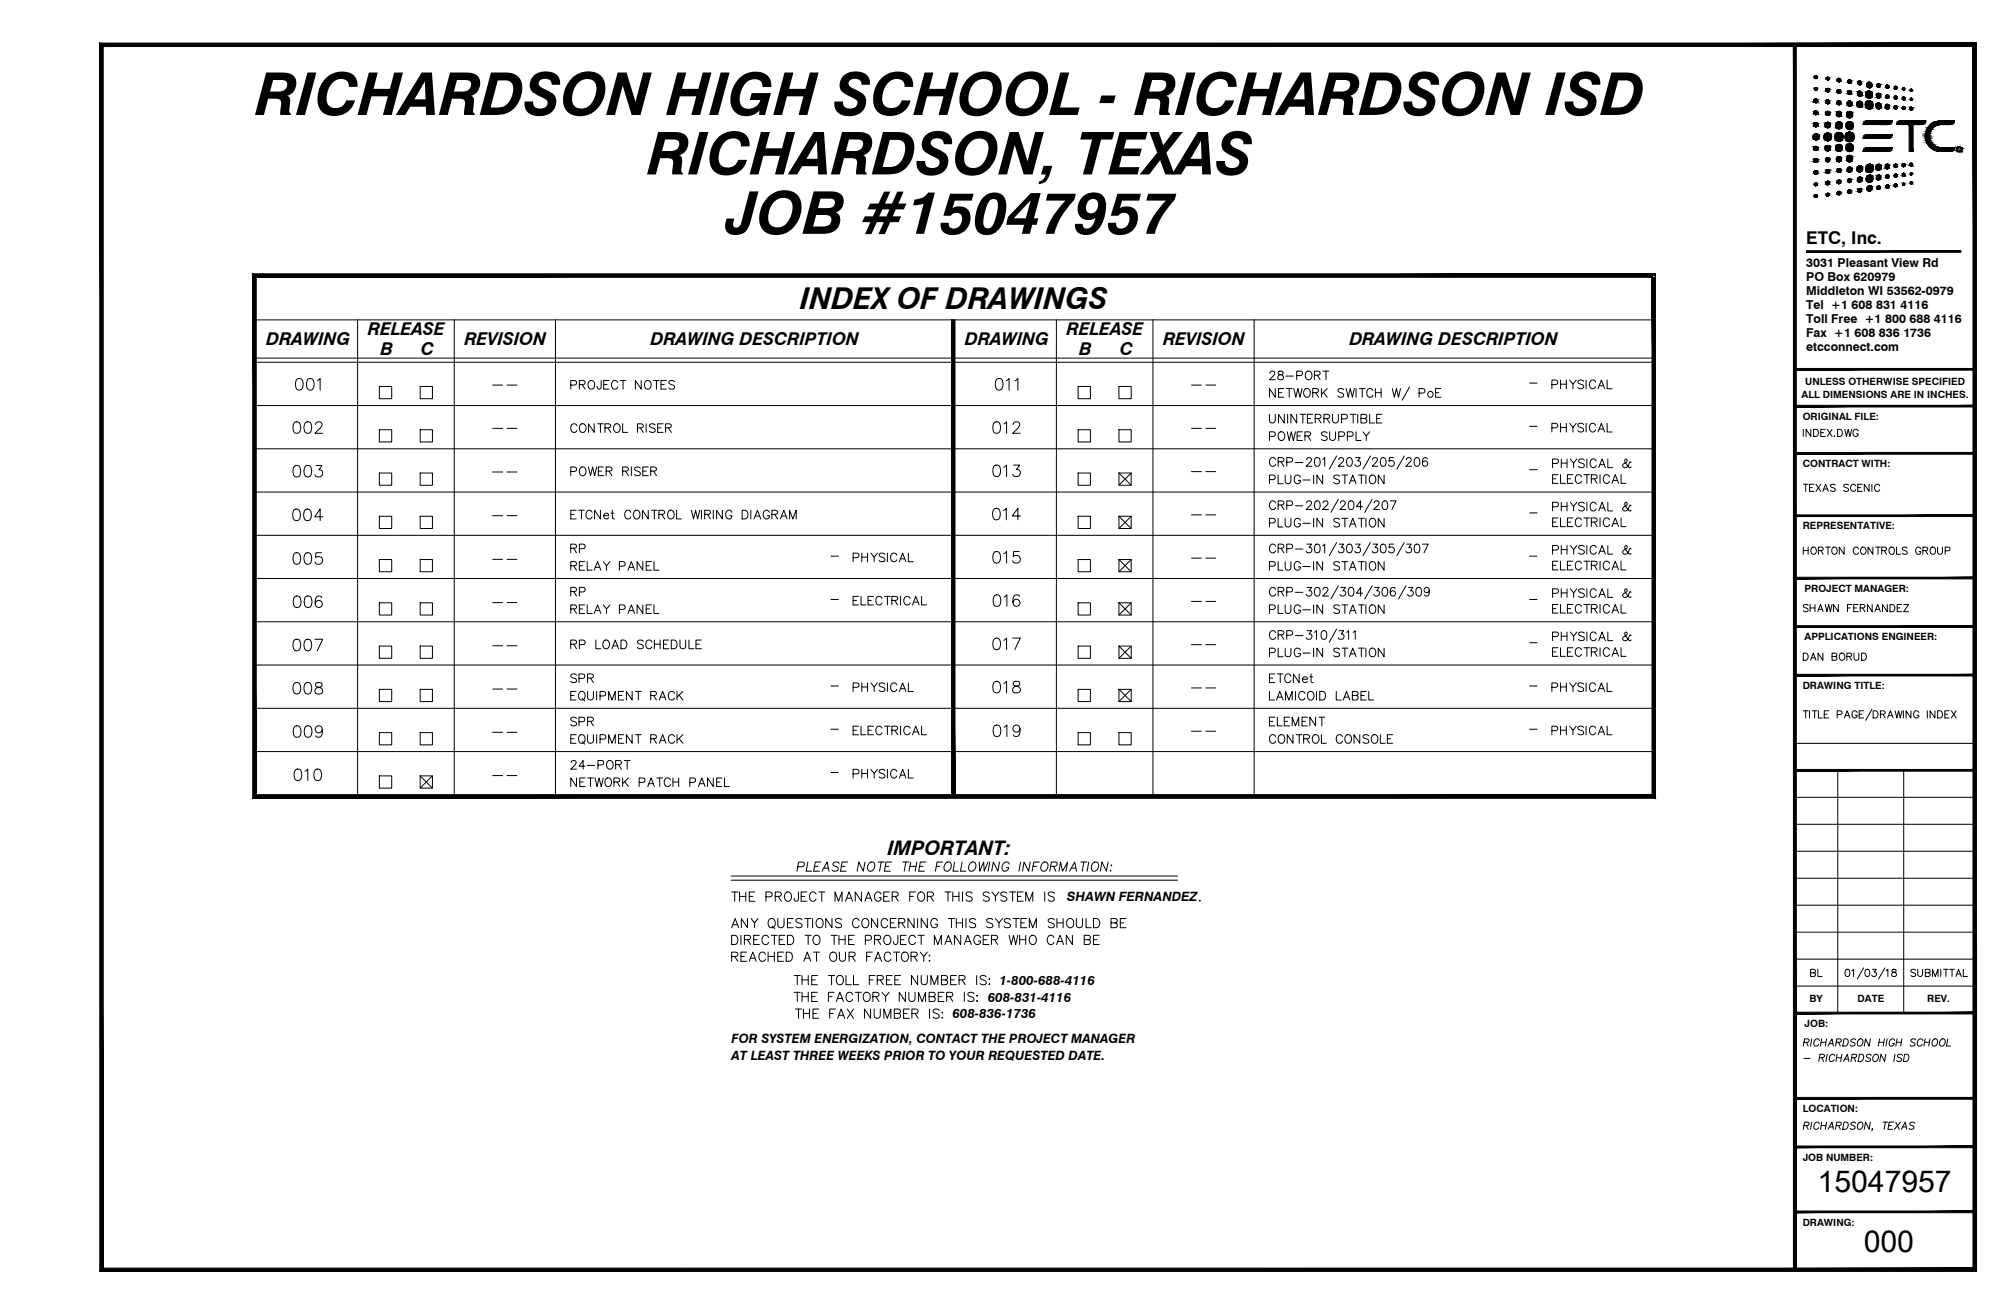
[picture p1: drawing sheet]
<svg xmlns="http://www.w3.org/2000/svg" width="432mm" height="279mm" viewBox="0 0 432 279" stroke-linecap="round" stroke-linejoin="round" font-family="sans-serif">
<defs><g id="words">
<g font-size="12.7">
<text x="54.5" y="24.6">RICHARDSON HIGH SCHOOL - RICHARDSON ISD</text>
<text x="138.4" y="37.4">RICHARDSON, TEXAS</text>
<text x="155.6" y="50.1">JOB #15047957</text>
</g>
<g font-size="6.5">
<text x="171.3" y="66.2">INDEX OF DRAWINGS</text>
<text x="389.3" y="255.3">15047957</text>
<text x="399.2" y="268.2">000</text>
</g>
<text font-size="4.3" x="190" y="183.3">IMPORTANT:</text>
<g font-size="3.8">
<text x="386.9" y="52.2">ETC, Inc.</text>
<text x="78.7" y="71.8">RELEASE</text>
<text x="228.4" y="71.8">RELEASE</text>
<text x="57" y="73.9">DRAWING</text>
<text x="81.4" y="76.1">B</text>
<text x="90.1" y="76.1">C</text>
<text x="99.4" y="73.9">REVISION</text>
<text x="139.3" y="73.9">DRAWING DESCRIPTION</text>
<text x="206.6" y="73.9">DRAWING</text>
<text x="231.1" y="76.1">B</text>
<text x="239.7" y="76.1">C</text>
<text x="249" y="73.9">REVISION</text>
<text x="288.9" y="73.9">DRAWING DESCRIPTION</text>
</g>
<g font-size="2.8">
<text x="228.4" y="193.1">SHAWN FERNANDEZ</text>
<text x="211.6" y="214.6">608-831-4116</text>
<text x="214.1" y="211">1-800-688-4116</text>
<text x="204" y="218.2">608-836-1736</text>
</g>
<g font-size="2.7">
<text x="156.7" y="223.6">FOR SYSTEM ENERGIZATION, CONTACT THE PROJECT MANAGER</text>
<text x="156.7" y="227.2">AT LEAST THREE WEEKS PRIOR TO YOUR REQUESTED DATE.</text>
</g>
<g font-size="2.6">
<text x="386.9" y="57.3">3031 Pleasant View Rd</text>
<text x="386.9" y="60.3">PO Box 620979</text>
<text x="386.9" y="63.3">Middleton WI 53562-0979</text>
<text x="386.9" y="69.2">Toll Free +1 800 688 4116</text>
<text x="386.9" y="66.3">Tel +1 608 831 4116</text>
<text x="386.9" y="75.2">etcconnect.com</text>
<text x="386.9" y="72.2">Fax +1 608 836 1736</text>
</g>
<g font-size="2.1">
<text x="386.7" y="82.6">UNLESS OTHERWISE SPECIFIED</text>
<text x="385.9" y="85.3">ALL DIMENSIONS ARE IN INCHES.</text>
<text x="386.1" y="90">ORIGINAL FILE:</text>
<text x="386.1" y="100.1">CONTRACT WITH:</text>
<text x="386.1" y="113.4">REPRESENTATIVE:</text>
<text x="386.5" y="126.8">PROJECT MANAGER:</text>
<text x="386.5" y="137.2">APPLICATIONS ENGINEER:</text>
<text x="386.1" y="147.6">DRAWING TITLE:</text>
<text x="387.6" y="214.8">BY</text>
<text x="397.9" y="214.8">DATE</text>
<text x="412.8" y="214.8">REV.</text>
<text x="386.5" y="220">JOB:</text>
<text x="386.1" y="238.3">LOCATION:</text>
<text x="386.1" y="248.7">JOB NUMBER:</text>
<text x="386.1" y="262.6">DRAWING:</text>
</g>
<text font-size=".7" x="419.4" y="32.3">R</text>
</g></defs>
<g fill="none" stroke="#000" stroke-width=".21">
<path d="M21.8 9.6h362.6v262.5h-362.6zM354.2 59h.1M54.5 68.5h299.7M54.5 76.7h299.7M54.5 77.6h299.7M76.6 68.5v102.2M97.3 68.5v102.2M119 68.5v102.2M226.3 68.5v102.2M246.9 68.5v102.2M268.6 68.5v102.2M272 79.9l.3-.4 .7 .2a.57 .57 0 0 1-.2 .8l-.9 .9h1.2"/>
<path d="M273.8 79.6a.38 .38 0 0 0 .2 .6 .67 .67 0 0 1 .8 .3 .67 .67 0 0 1-.1 .8l-.6 .1-.3-.2a.69 .69 0 0 1 0-.7 .69 .69 0 0 1 .7-.3 .37 .37 0 0 0 .2-.6zM279.8 79.8a.7 .7 0 0 1 .7-.3 .7 .7 0 0 1 .5 .7v.5a.71 .71 0 0 1-.7 .7 .71 .71 0 0 1-.7-.7zM283.4 79.5h1.2M284 79.5v1.9M54.5 96.2h299.7M54.5 86.9h299.7M63.1 99.8a.81 .81 0 0 1 1.2 .4 1.99 1.99 0 0 1-.3 1.9 .83 .83 0 0 1-1.1-.4 2.08 2.08 0 0 1 .2-1.9zM63.1 90.5a.81 .81 0 0 1 1.2 .3 1.99 1.99 0 0 1-.3 1.9 .83 .83 0 0 1-1.1-.3 2.08 2.08 0 0 1 .2-1.9zM63.6 81.2a.81 .81 0 0 1 1.2 .4 1.99 1.99 0 0 1-.2 1.9 .79 .79 0 0 1-1.2-.4 2.08 2.08 0 0 1 .2-1.9zM65.5 99.8a.8 .8 0 0 1 1.1 .4 1.99 1.99 0 0 1-.2 1.9 .8 .8 0 0 1-1.2-.4 1.99 1.99 0 0 1 .3-1.9zM65.5 90.5a.8 .8 0 0 1 1.1 .3 1.99 1.99 0 0 1-.2 1.9 .8 .8 0 0 1-1.2-.3 1.99 1.99 0 0 1 .3-1.9zM66 81.2a.8 .8 0 0 1 1.2 .4 1.99 1.99 0 0 1-.3 1.9 .77 .77 0 0 1-1.1-.4 1.99 1.99 0 0 1 .2-1.9z"/>
<path d="M67.6 91l.1-.4a.79 .79 0 0 1 1.2 0l.1 .2-.1 .5-1.4 1.5h1.6M67.7 99.7h1.3l-.7 1a.79 .79 0 0 1 .8 .9 .79 .79 0 0 1-1.1 .6l-.3-.1-.2-.4M68 81.6l.6-.5v2.5M81.3 82.8h2.6v2.6h-2.6zM81.3 92.1h2.6v2.6h-2.6zM90 82.8h2.6v2.6h-2.6zM90 92.1h2.6v2.6h-2.6zM105.5 91.8h2.1M105.5 82.5h2.1M108.6 91.8h2.1M108.6 82.5h2.1M122.3 82.5l1-.1 .2-.3-.1-.4-.4-.2h-.7v1.9"/>
<path d="M123.6 91.2a.68 .68 0 0 0-.8-.4 .68 .68 0 0 0-.5 .7v.4a.67 .67 0 0 0 .5 .7 .67 .67 0 0 0 .8-.4M124.1 82.4l1.1-.1 .1-.2-.1-.4-.3-.2h-.8v1.9M124.3 91.1a.7 .7 0 0 1 .7-.3 .7 .7 0 0 1 .5 .7v.4a.71 .71 0 0 1-.7 .8 .71 .71 0 0 1-.7-.8zM124.7 82.4l.6 1M126.1 81.8a.68 .68 0 0 1 .8-.2 .68 .68 0 0 1 .5 .6v.5a.7 .7 0 0 1-.7 .7 .7 .7 0 0 1-.7-.7zM127.3 90.8v1.8l-1.3-1.8v1.8M128 90.8h1.2M128.6 90.8v1.8M128.8 81.5l-.1 1.7-.3 .2-.3-.1-.2-.5M129.3 82.4h.7M129.6 91.7l1-.1 .2-.3-.1-.3-.3-.2h-.8v1.8M130.2 91.7l.6 .9"/>
<path d="M130.4 81.5h-1.1v1.9h1.1M131.6 91.1a.68 .68 0 0 1 .8-.3 .68 .68 0 0 1 .4 .7v.4a.71 .71 0 0 1-.7 .8 .71 .71 0 0 1-.7-.8zM132.3 82a.69 .69 0 0 0-.8-.5 .69 .69 0 0 0-.5 .7v.5a.69 .69 0 0 0 .5 .7 .69 .69 0 0 0 .8-.5M132.8 81.5h1.3M133.4 90.8v1.8h1M133.4 81.5v1.9M136.5 91.7l1.1-.1 .2-.5-.5-.3h-.8v1.8M137.2 91.7l.6 .9M137.3 81.5v1.9l-1.2-1.9v1.9M138.2 81.8a.7 .7 0 0 1 .8-.2 .7 .7 0 0 1 .5 .6v.5a.71 .71 0 0 1-.7 .7 .71 .71 0 0 1-.8-.7zM138.4 90.8v1.8M140 81.5h1.2"/>
<path d="M140.3 91.1a.7 .7 0 0 0-1.2 .1l.2 .3 .9 .4 .1 .5a.82 .82 0 0 1-1.2 0M140.6 81.5v1.9M140.9 91.7h.7M141.6 82.4h.7M142 90.8h-1.1v1.8h1.1M142.6 91.7l1-.1 .2-.3-.1-.3-.4-.2h-.7v1.8M142.7 81.5h-1.1v1.9h1.1M143.2 91.7l.6 .9M144.5 81.8a.7 .7 0 0 0-1.3 .2l.2 .2 .9 .4 .2 .5a.82 .82 0 0 1-1.3 0M213 99.8a.83 .83 0 0 1 1.2 .3 1.99 1.99 0 0 1-.3 1.9 .83 .83 0 0 1-1.1-.4 2.16 2.16 0 0 1 .2-1.8zM213 90.5a.83 .83 0 0 1 1.2 .3 1.99 1.99 0 0 1-.3 1.9 .83 .83 0 0 1-1.1-.3 2.16 2.16 0 0 1 .2-1.9zM213.5 81.2a.83 .83 0 0 1 1.2 .4 1.99 1.99 0 0 1-.2 1.9 .79 .79 0 0 1-1.2-.4 2.16 2.16 0 0 1 .2-1.9z"/>
<path d="M215 90.8l.6-.4v2.4M215.5 81.6l.6-.5v2.5M217 91l.1-.4a.79 .79 0 0 1 1.2 0 .8 .8 0 0 1-.2 1.1l-1.2 1.1h1.6M217.1 99.7h1.3l-.7 .9a.79 .79 0 0 1 .9 .9 .79 .79 0 0 1-1.1 .6l-.4-.1-.2-.4M217.4 81.6l.6-.5v2.5M230.9 82.8h2.6v2.6h-2.6zM230.9 92.1h2.6v2.6h-2.6zM239.7 82.8h2.6v2.6h-2.6zM239.7 92.1h2.6v2.6h-2.6zM255.2 91.8h2.1M255.2 82.5h2.1M258.3 91.8h2.1"/>
<path d="M258.3 82.5h2.1M271.9 93.5h.8a.49 .49 0 0 0 .5-.5 .49 .49 0 0 0-.5-.5h-.8v1.9M271.9 88.8v1.3a.63 .63 0 0 0 .6 .5 .63 .63 0 0 0 .6-.5v-1.3M273.1 83.2v1.9l-1.2-1.9v1.9M273.2 98.5a.69 .69 0 0 0-.8-.5 .69 .69 0 0 0-.5 .8v.4a.69 .69 0 0 0 .6 .7 .69 .69 0 0 0 .7-.4M273.8 98.9l1-.1 .2-.2-.1-.4-.4-.2h-.7v1.9M273.8 84.1h.7M274.1 92.6a.89 .89 0 0 1 1.1 .4 .89 .89 0 0 1-.2 1.1l-.2 .2a.88 .88 0 0 1-1-.4 .88 .88 0 0 1 .1-1.1zM274.4 98.9l.6 1M275 83.2h-1.2v1.9h1.2M275.1 88.8v1.8l-1.3-1.8v1.8M275.4 80.6h1.6"/>
<path d="M275.5 83.2h1.3M275.6 99h.8a.49 .49 0 0 0 .5-.5 .49 .49 0 0 0-.5-.5h-.8v1.9M275.7 92.5l.4 1.9 .5-1.9 .4 1.9 .5-1.9M275.8 88.8v1.8M276.1 83.2v1.9M277.1 83.2l.5 1.9 .4-1.9 .4 1.9 .5-1.9M277.5 99.1h1.6M277.7 80.5l1.1-.1 .2-.3-.1-.4-.4-.2h-.8v1.9M277.7 88.8v1.8l-1.2-1.8v1.8M277.8 93.4h.7M278.4 88.8h1.3M279 92.5h-1.2v1.9h1.2"/>
<path d="M279.1 88.8v1.8M279.5 93.4l1.1-.1 .1-.3-.1-.3-.3-.2h-.8v1.9M279.6 83.3a.93 .93 0 0 1 1.1 .7 .93 .93 0 0 1-.6 1.1 .98 .98 0 0 1-.9-.7 .98 .98 0 0 1 .4-1.1zM279.9 98.5l.3-.5h.4l.3 .4-.3 .6-.8 .9h1.2M280 89.7h.7M280.1 93.4l.6 1M281.2 84.1h1l.2-.5-.4-.4h-.8v1.9M281.2 88.8h-1.2v1.8h1.2M281.5 80.4l1.1-.1 .2-.2-.1-.4-.4-.2h-.8v1.9M281.7 89.7l1.1-.1 .1-.5-.4-.3h-.8v1.8M281.8 98.1a.58 .58 0 0 1 .9 .3 .94 .94 0 0 1-.6 1.5 1.01 1.01 0 0 1-.5-1.5zM281.8 84.1l.6 1"/>
<path d="M282.1 80.4l.7 1M282.3 89.7l.6 .9M283 83.2v1.9M283.3 98.4l.4-.4v1.9M283.5 84.1l.8 1M283.6 89.7l1-.1 .2-.3-.1-.3-.4-.2h-.7v1.8M284.2 89.7l.6 .9M284.3 92.8a.69 .69 0 0 0-.7-.3 .69 .69 0 0 0-.6 .5l.4 .3 .7 .3a.43 .43 0 0 1 0 .7 .81 .81 0 0 1-1.1-.2M284.3 83.2l-1.3 1.3M284.8 92.5v1.4a.63 .63 0 0 0 .6 .5 .63 .63 0 0 0 .6-.5v-1.4M285.4 88.8v1.3a.63 .63 0 0 0 .6 .5 .63 .63 0 0 0 .7-.5v-1.3M286.3 97.7l-1.6 2.8"/>
<path d="M286.7 93.5l1.1-.1 .2-.3-.1-.4-.4-.2h-.8v1.9M286.7 98.5l.4-.5 .6 .2a.56 .56 0 0 1-.2 .8l-.8 .9h1.2M287.4 89.7h.8a.49 .49 0 0 0 .4-.4 .49 .49 0 0 0-.4-.5h-.8v1.8M287.8 83.5a.68 .68 0 0 0-.7-.3 .68 .68 0 0 0-.5 .5l.3 .4 .7 .2a.45 .45 0 0 1 0 .7 .83 .83 0 0 1-1-.2M288.3 83.2l.5 1.9 .4-1.9 .5 1.9 .4-1.9M288.6 93.5l1.1-.1 .1-.3-.1-.4-.3-.2h-.8v1.9M288.7 98.1a.56 .56 0 0 1 .9 .3 .87 .87 0 0 1 0 1 .87 .87 0 0 1-.9 .4 1.39 1.39 0 0 1 0-1.7zM289.2 88.8h1.2M289.8 88.8v1.8M290.4 98h.9l-.5 .8a.62 .62 0 0 1 .6 .5 .62 .62 0 0 1-.5 .7 .62 .62 0 0 1-.7-.5M290.4 92.5v1.9h1.1M290.4 83.2v1.9"/>
<path d="M290.8 88.8v1.8M291.1 83.2h1.3M291.5 89.7l1.1-.1 .1-.3-.1-.3-.3-.2h-.8v1.8h.8a.49 .49 0 0 0 .5-.5 .49 .49 0 0 0-.5-.4M291.8 83.2v1.9M291.9 92.5l.7 .9 .8-.9M292.6 93.4v1M293.4 88.8v1.8h1M293.5 97.7l-1.6 2.8M294 98.5l.3-.5 .7 .2a.56 .56 0 0 1-.2 .8l-.9 .9h1.2M294.1 83.7a.67 .67 0 0 0-.8-.5 .67 .67 0 0 0-.6 .7v.5a.68 .68 0 0 0 .6 .7 .68 .68 0 0 0 .8-.4M294.6 84.1h1.2M294.6 83.2v1.9"/>
<path d="M294.9 89.7h.7M295.8 83.2v1.9M295.9 98.1a.57 .57 0 0 1 .9 .3 .87 .87 0 0 1 .1 1 .87 .87 0 0 1-1 .4 1.39 1.39 0 0 1 0-1.7zM296 88.8h-1.1v1.8h1.1M298.2 83.2l.5 1.9 .4-1.9 .4 1.9 .5-1.9M298.5 98h-.9l-.1 .8a.65 .65 0 0 1 1 0 .65 .65 0 0 1-.1 1 .65 .65 0 0 1-1-.3M300.8 97.7l-1.6 2.8M301.2 98.5l.4-.5 .6 .2a.56 .56 0 0 1-.2 .8l-.9 .9h1.3M301.9 82.9l-1.6 2.8M303.2 98.1a.57 .57 0 0 1 .8 .3 .94 .94 0 0 1-.6 1.5 1.17 1.17 0 0 1-.2-1.8zM303.9 84.2h.9a.49 .49 0 0 0 .4-.5 .49 .49 0 0 0-.4-.5h-.9v1.9M305.7 98.3a.53 .53 0 0 0-.5-.3 .53 .53 0 0 0-.4 .4 1.09 1.09 0 0 0 .4 1.5 .58 .58 0 0 0 .6-.5 .58 .58 0 0 0-.5-.6 .58 .58 0 0 0-.6 .5"/>
<path d="M307.5 84.1h.7M308.6 83.2h-1.1v1.9h1.1M327.6 82.1h1.6M327.6 91.4h1.6M332.4 82.4h.8a.49 .49 0 0 0 .5-.5 .49 .49 0 0 0-.5-.5h-.8v1.9M332.4 91.7h.8a.49 .49 0 0 0 .5-.5 .49 .49 0 0 0-.5-.5h-.8v1.9M332.5 99.3h.8a.49 .49 0 0 0 .5-.5 .49 .49 0 0 0-.5-.5h-.8v1.9M334.3 81.4v1.9M334.3 90.7v1.9M334.3 82.3h1.2M334.3 91.6h1.2M334.4 98.3v1.9"/>
<path d="M334.4 99.2h1.2M335.5 81.4v1.9M335.5 90.7v1.9M335.6 98.3v1.9M336.2 81.4l.7 .9 .7-.9M336.2 90.7l.7 .9 .7-.9M336.4 98.3l.7 .9 .6-.9M336.9 82.3v1M336.9 91.6v1M337.1 99.2v1M339.2 81.7a.69 .69 0 0 0-.7-.3 .69 .69 0 0 0-.5 .5l.1 .2 .9 .4a.43 .43 0 0 1 0 .7 .81 .81 0 0 1-1-.2M339.2 91a.7 .7 0 0 0-1.2 .1l.1 .3 .9 .4a.43 .43 0 0 1 0 .7 .81 .81 0 0 1-1-.2"/>
<path d="M339.3 98.6a.69 .69 0 0 0-.6-.3 .69 .69 0 0 0-.6 .5l.2 .2 .9 .4a.43 .43 0 0 1 0 .7 .81 .81 0 0 1-1.1-.2M339.7 81.4v1.9M339.7 90.7v1.9M339.9 98.3v1.9M341.7 81.9a.67 .67 0 0 0-.7-.5 .67 .67 0 0 0-.6 .7v.5a.68 .68 0 0 0 .6 .7 .68 .68 0 0 0 .7-.5M341.7 91.1a.67 .67 0 0 0-.7-.4 .67 .67 0 0 0-.6 .7v.4a.68 .68 0 0 0 .6 .8 .68 .68 0 0 0 .7-.5M341.9 98.8a.67 .67 0 0 0-.8-.5 .67 .67 0 0 0-.5 .7 .8 .8 0 0 0 .2 .9 .8 .8 0 0 0 .8 .2l.3-.3M342.3 83.3l.7-1.9 .7 1.9M342.3 92.6l.7-1.9 .7 1.9M342.6 82.7h.8M342.6 91.9h.8M342.7 99.6h.9"/>
<path d="M344.2 81.4v1.9h1.1M344.2 90.7v1.9h1.1M344.4 98.3v1.9h1M349.3 99.1l-.2-.1-.3 .7a.66 .66 0 0 1-.6 .5 .66 .66 0 0 1-.7-.4l.2-.3 .7-.5a.38 .38 0 0 0-.1-.7l-.2 .1a1.53 1.53 0 0 0 .8 1.7l.3 .1 .1-.2M386.2 92v1.5M387.9 92v1.5l-1.1-1.5v1.5M388.4 92h.6a.8 .8 0 0 1 .5 .8 .8 .8 0 0 1-.5 .7h-.6zM390 92.7h.6M390.9 92h-.9v1.5h.9M391.4 92l1 1.5M392.4 92l-1 1.5M392.9 93.4l-.1 .1h.2"/>
<path d="M393.6 92h.5a.81 .81 0 0 1 .5 .8 .81 .81 0 0 1-.5 .7h-.5zM395.1 92l.4 1.5 .4-1.5 .3 1.5 .4-1.5M398 92.4a.57 .57 0 0 0-.7-.4 .57 .57 0 0 0-.4 .6v.3a.55 .55 0 0 0 .5 .6 .55 .55 0 0 0 .6-.6h-.4M54.5 114.7h299.7M54.5 105.4h299.7M63 109.2a.77 .77 0 0 1 1.2 .4 1.99 1.99 0 0 1-.2 1.8 .8 .8 0 0 1-1.2-.3 1.99 1.99 0 0 1 .2-1.9zM63.1 118.5a.81 .81 0 0 1 1.2 .4 1.98 1.98 0 0 1-.3 1.9 .79 .79 0 0 1-1.1-.4 2.08 2.08 0 0 1 .2-1.9zM65.4 109.2a.79 .79 0 0 1 1.2 .4 2.08 2.08 0 0 1-.3 1.8 .81 .81 0 0 1-1.1-.3 1.99 1.99 0 0 1 .2-1.9zM65.5 118.5a.8 .8 0 0 1 1.1 .4 1.98 1.98 0 0 1-.2 1.9 .77 .77 0 0 1-1.2-.4 1.99 1.99 0 0 1 .3-1.9zM68.9 118.4h-1.2l-.1 1.1a.87 .87 0 0 1 1.3 0 .87 .87 0 0 1-.2 1.3 .87 .87 0 0 1-1.2-.4M69.2 110.7h-1.8l1.2-1.6v2.4M81.3 101.3h2.6v2.7h-2.6z"/>
<path d="M81.3 110.6h2.6v2.6h-2.6zM81.3 119.9h2.6v2.6h-2.6zM90 101.3h2.6v2.7h-2.6zM90 110.6h2.6v2.6h-2.6zM90 119.9h2.6v2.6h-2.6zM105.5 119.8h2.1M105.5 110.5h2.1M105.5 101.1h2.1M108.6 119.8h2.1M108.6 110.5h2.1M108.6 101.1h2.1M122.3 117.5l1-.1 .2-.3-.1-.3-.4-.2h-.7v1.8"/>
<path d="M122.3 101l1-.1 .2-.2-.1-.5-.4-.1h-.7v1.8M122.3 110.2h.7M122.9 117.5l.6 .9M123.4 109.3h-1.1v1.9h1.1M123.9 109.3h1.3M124.1 117.6h.8a.49 .49 0 0 0 .4-.5 .49 .49 0 0 0-.4-.5h-.8v1.8M124.3 100.3l.2-.1a.88 .88 0 0 1 1 .4 .88 .88 0 0 1-.2 1.1 .68 .68 0 0 1-.8 .2 .68 .68 0 0 1-.4-.7zM124.5 109.3v1.9M126 100.1l.5 1.8 .4-1.8 .5 1.8 .4-1.8M126.8 109.8a.68 .68 0 0 0-.8-.5 .68 .68 0 0 0-.5 .7v.5a.67 .67 0 0 0 .6 .7 .67 .67 0 0 0 .7-.5M128.2 100.9h.7M128.6 109.3v1.9l-1.2-1.9v1.9"/>
<path d="M129.3 110.5h1.1a.57 .57 0 0 0-.8-.5 .57 .57 0 0 0-.2 .9 .55 .55 0 0 0 1 0M129.3 100.1h-1.1v1.8h1.1M129.8 100.9h1.1l.2-.5-.5-.3h-.8v1.8M130.4 100.9l.7 1M130.9 110h.6M131.2 109.3v1.5v.3l.4 .1M133.4 100.9h1l.2-.3-.1-.4-.3-.1h-.8v1.8M134 100.9l.6 1M135.1 109.8a.68 .68 0 0 0-.8-.5 .68 .68 0 0 0-.5 .7v.5a.67 .67 0 0 0 .6 .7 .67 .67 0 0 0 .7-.5M135.2 100.1v1.8M136 109.4a.88 .88 0 0 1 1.1 .4 .88 .88 0 0 1-.2 1.1 .69 .69 0 0 1-.8 .3 .69 .69 0 0 1-.4-.7v-.5zM137.2 100.3a.69 .69 0 0 0-.7-.3 .69 .69 0 0 0-.6 .5l.2 .3 .9 .3 .2 .6a.83 .83 0 0 1-1.3 0"/>
<path d="M137.7 100.9h.7M138.8 109.3v1.9l-1.2-1.9v1.9M138.8 100.1h-1.1v1.8h1.1M139.4 100.9h1l.2-.3-.1-.4-.3-.1h-.8v1.8M139.5 109.3h1.3M140 100.9l.6 1M140.2 109.3v1.9M141.1 110.2l1.1-.1 .2-.2-.1-.4-.4-.2h-.8v1.9M141.7 110.2l.7 1M143.3 109.4a.88 .88 0 0 1 1.1 .4 .88 .88 0 0 1-.2 1.1 .67 .67 0 0 1-.8 .3 .67 .67 0 0 1-.4-.7l.1-.7zM144.9 109.3v1.9h1.1M148.1 109.3l.4 1.9 .5-1.9 .4 1.9 .5-1.9"/>
<path d="M150.2 109.3v1.9M150.9 110.2l1.1-.1 .2-.2-.1-.4-.4-.2h-.8v1.9M151.5 110.2l.7 1M152.8 109.3v1.9M154.7 109.3v1.9l-1.2-1.9v1.9M156.8 109.8a.68 .68 0 0 0-.8-.5 .68 .68 0 0 0-.6 .7v.5a.66 .66 0 0 0 .7 .7 .66 .66 0 0 0 .7-.7h-.5M159 109.3h.6a1 1 0 0 1 .6 1 1 1 0 0 1-.6 .9h-.6zM160.8 109.3v1.9M161.5 111.2l.7-1.9 .7 1.9M161.8 110.6h.9M164.8 109.8a.69 .69 0 0 0-.8-.5 .69 .69 0 0 0-.5 .7v.5a.67 .67 0 0 0 .6 .7 .67 .67 0 0 0 .7-.7h-.4M165.3 110.2l1.1-.1 .2-.2-.1-.4-.4-.2h-.8v1.9"/>
<path d="M165.9 110.2l.7 1M167.2 111.2l.7-1.9 .7 1.9M167.4 110.6h.9M169.1 111.2v-1.9l.7 1.9 .7-1.9v1.9M178 119.2h1.5M182.7 119.5h.8a.49 .49 0 0 0 .5-.5 .49 .49 0 0 0-.5-.5h-.8v1.9M184.6 118.5v1.9M184.6 119.4h1.2M185.8 118.5v1.9M186.5 118.5l.7 .9 .7-.9M187.2 119.4v1M189.5 118.8a.71 .71 0 0 0-1.2 .2l.2 .2 .8 .4 .2 .5a.85 .85 0 0 1-1.2 0"/>
<path d="M190.1 118.5v1.9M192.1 119a.67 .67 0 0 0-.8-.5 .67 .67 0 0 0-.5 .7 .8 .8 0 0 0 .1 .9 .8 .8 0 0 0 .9 .2l.3-.4M192.9 119.7h.9M194.6 118.5v1.9h1M213 109a.81 .81 0 0 1 1.1 .4 1.99 1.99 0 0 1-.2 1.9 .8 .8 0 0 1-1.2-.4 1.99 1.99 0 0 1 .3-1.9zM213 118.3a.79 .79 0 0 1 1.2 .4 1.99 1.99 0 0 1-.3 1.8 .83 .83 0 0 1-1.1-.3 2.16 2.16 0 0 1 .2-1.9zM214.9 109.4l.6-.5v2.5M215 100.1l.6-.4v2.4M215 118.7l.6-.5v2.5M218.3 118.2h-1.2l-.1 1.1a.87 .87 0 0 1 1.3-.1 .87 .87 0 0 1-.1 1.3 .87 .87 0 0 1-1.3-.3M218.6 110.6h-1.8l1.2-1.7v2.5M230.9 119.9h2.6v2.6h-2.6z"/>
<path d="M230.9 101.3h2.6v2.7h-2.6zM230.9 110.6h2.6v2.6h-2.6zM239.7 119.9h2.6v2.6h-2.6zM239.7 101.3h2.6v2.7h-2.6zM239.7 110.6h2.6v2.6h-2.6zM239.7 101.3l2.6 2.7M239.7 110.6l2.6 2.6M239.7 119.9l2.6 2.6M242.3 101.3l-2.6 2.7M242.3 110.6l-2.6 2.6M242.3 119.9l-2.6 2.6M255.2 101h2.1"/>
<path d="M255.2 119.6h2.1M255.2 110.3h2.1M258.3 101h2.1M258.3 119.6h2.1M258.3 110.3h2.1M271.9 102.8h.8a.49 .49 0 0 0 .5-.5 .49 .49 0 0 0-.5-.5h-.8v1.9M271.9 112h.8a.49 .49 0 0 0 .5-.5 .49 .49 0 0 0-.5-.4h-.8v1.8M273.2 107.8a.69 .69 0 0 0-.8-.5 .69 .69 0 0 0-.5 .7v.5a.69 .69 0 0 0 .6 .7 .69 .69 0 0 0 .7-.5M273.2 117a.69 .69 0 0 0-.8-.4 .69 .69 0 0 0-.5 .7v.5a.69 .69 0 0 0 .6 .7 .69 .69 0 0 0 .7-.5M273.8 101.8v1.9h1M273.8 111.1v1.8h1M273.8 108.2l1-.1 .2-.3-.1-.3-.4-.2h-.7v1.9"/>
<path d="M273.8 117.5l1-.1 .2-.3-.1-.3-.4-.2h-.7v1.8M274.4 108.2l.6 1M274.4 117.5l.6 .9M275.3 101.8v1.3a.62 .62 0 0 0 .6 .6 .62 .62 0 0 0 .6-.6v-1.3M275.3 111.1v1.3a.62 .62 0 0 0 .6 .5 .62 .62 0 0 0 .6-.5v-1.3M275.6 108.3h.8a.49 .49 0 0 0 .5-.5 .49 .49 0 0 0-.5-.5h-.8v1.9M275.6 117.6h.8a.49 .49 0 0 0 .5-.5 .49 .49 0 0 0-.5-.5h-.8v1.8M277.5 108.4h1.6M277.5 117.6h1.6M278.5 102.2a.67 .67 0 0 0-.7-.4 .67 .67 0 0 0-.6 .7v.4a.66 .66 0 0 0 .7 .8 .66 .66 0 0 0 .6-.8h-.4M278.5 111.5a.67 .67 0 0 0-.7-.4 .67 .67 0 0 0-.6 .7v.4a.66 .66 0 0 0 .7 .7 .66 .66 0 0 0 .6-.7h-.4M279.1 102.8h1.5"/>
<path d="M279.1 112.1h1.5M279.9 107.8l.3-.5h.4l.3 .4-.3 .6-.8 .9h1.2M279.9 116.6h1l-.5 .7a.62 .62 0 0 1 .4 1 .62 .62 0 0 1-1-.2M281.4 101.8v1.9M281.4 111.1v1.8M281.8 107.4a.58 .58 0 0 1 .9 .3 .94 .94 0 0 1-.6 1.5 1.01 1.01 0 0 1-.5-1.5zM281.8 116.7a.61 .61 0 0 1 .9 .2 .94 .94 0 0 1-.6 1.5 1.01 1.01 0 0 1-.5-1.5zM283.3 101.8v1.9l-1.2-1.9v1.9M283.3 111.1v1.8l-1.2-1.8v1.8M283.3 116.9l.4-.3v1.8M283.4 107.8l.3-.5 .6 .2a.58 .58 0 0 1-.1 .8l-.9 .9h1.2M286.3 116.2l-1.6 2.9"/>
<path d="M286.7 107l-1.6 2.8M286.8 116.6h1l-.5 .7a.61 .61 0 0 1 .4 1 .61 .61 0 0 1-1-.2M286.9 102a.7 .7 0 0 0-1.2 .2l.1 .3 .9 .3a.43 .43 0 0 1 0 .7 .81 .81 0 0 1-1-.1M286.9 111.3a.7 .7 0 0 0-1.2 .2l.1 .3 .9 .3 .2 .5a.79 .79 0 0 1-1.2 0M287.1 107.8l.3-.5h.4l.4 .4-.3 .6-.9 .9h1.2M287.4 101.8h1.3M287.4 111.1h1.3M288.1 101.8v1.9M288.1 111.1v1.8M288.7 116.7a.58 .58 0 0 1 .9 .2 .87 .87 0 0 1 0 1.1 .87 .87 0 0 1-.9 .4 1.42 1.42 0 0 1 0-1.7zM289 103.7l.7-1.9 .7 1.9M289 112.9l.7-1.8 .7 1.8"/>
<path d="M289 107.4a.58 .58 0 0 1 .9 .3 .94 .94 0 0 1-.6 1.5 1.01 1.01 0 0 1-.4-1.5zM289.3 103h.9M289.3 112.3h.9M290.4 116.6h.9l-.5 .7a.61 .61 0 0 1 .5 1 .61 .61 0 0 1-1.1-.2M291 101.8h1.2M291 111.1h1.2M291.6 101.8v1.9M291.6 111.1v1.8M291.9 108.6h-1.4l.9-1.3v1.9M292.6 101.8v1.9M292.6 111.1v1.8M293.4 102a.68 .68 0 0 1 .8-.2 .68 .68 0 0 1 .5 .7v.4a.7 .7 0 0 1-.7 .8 .7 .7 0 0 1-.7-.8z"/>
<path d="M293.4 111.3a.68 .68 0 0 1 .8-.2 .68 .68 0 0 1 .5 .7v.4a.7 .7 0 0 1-.7 .7 .7 .7 0 0 1-.7-.7zM293.5 116.2l-1.6 2.9M293.9 107l-1.6 2.8M294.1 116.6h.9l-.5 .7a.61 .61 0 0 1 .5 1 .61 .61 0 0 1-1.1-.2M294.3 107.8l.4-.5h.3l.4 .4-.3 .6-.9 .9h1.3M295.9 116.7a.59 .59 0 0 1 .9 .2 .87 .87 0 0 1 .1 1.1 .87 .87 0 0 1-1 .4 1.42 1.42 0 0 1 0-1.7zM296.3 107.4a.58 .58 0 0 1 .9 .3 .94 .94 0 0 1-.7 1.5 1.01 1.01 0 0 1-.4-1.5zM296.5 101.8v1.9l-1.3-1.9v1.9M296.5 111.1v1.8l-1.3-1.8v1.8M297.8 107.3h1.2l-.9 1.9M298.5 116.6h-.9l-.1 .8a.65 .65 0 0 1 1 0 .65 .65 0 0 1-.1 .9 .65 .65 0 0 1-1-.2M300.8 116.2l-1.6 2.9"/>
<path d="M301.3 116.6h1l-.6 .7a.61 .61 0 0 1 .5 1 .61 .61 0 0 1-1.1-.2M303.2 116.7a.59 .59 0 0 1 .8 .2 .94 .94 0 0 1-.6 1.5 1.19 1.19 0 0 1-.2-1.7zM304.7 116.6h1.2l-.9 1.8M327.6 119.2h1.6M327.6 100.6h1.6M327.6 109.9h1.6M332.5 108.6h.8a.49 .49 0 0 0 .5-.5 .49 .49 0 0 0-.5-.5h-.8v1.9M332.5 117.9h.8a.49 .49 0 0 0 .5-.5 .49 .49 0 0 0-.5-.5h-.8v1.8M332.5 102.6h.8M332.5 111.9h.8M333.7 101.7h-1.2v1.9h1.2M333.7 111h-1.2v1.8h1.2"/>
<path d="M334.2 101.7v1.9h1.1M334.2 111v1.8h1.1M334.4 107.6v1.9M334.4 116.9v1.8M334.4 108.5h1.2M334.4 117.8h1.2M335.6 107.6v1.9M335.6 116.9v1.8M335.7 102.6h.7M335.7 111.9h.7M336.4 107.6l.7 .9 .6-.9M336.4 116.9l.7 .9 .6-.9"/>
<path d="M336.9 101.7h-1.2v1.9h1.2M336.9 111h-1.2v1.8h1.2M337.1 108.5v1M337.1 117.8v.9M338.7 102.2a.67 .67 0 0 0-.7-.5 .67 .67 0 0 0-.6 .7v.4a.68 .68 0 0 0 .5 .8 .68 .68 0 0 0 .8-.5M338.7 111.4a.67 .67 0 0 0-.7-.4 .67 .67 0 0 0-.6 .7v.4a.68 .68 0 0 0 .5 .7 .68 .68 0 0 0 .8-.4M339.3 101.7h1.2M339.3 111h1.2M339.3 107.9a.69 .69 0 0 0-.6-.3 .69 .69 0 0 0-.6 .5l.2 .2 .9 .4a.43 .43 0 0 1 0 .7 .81 .81 0 0 1-1.1-.2M339.3 117.1a.7 .7 0 0 0-1.2 .2l.2 .3 .9 .3 .1 .6a.78 .78 0 0 1-1.2 0M339.9 101.7v1.9M339.9 107.6v1.9"/>
<path d="M339.9 111v1.8M339.9 116.9v1.8M340.8 102.6l1.1-.1 .2-.3-.1-.3-.4-.2h-.8v1.9M340.8 111.9l1.1-.1 .2-.3-.1-.4-.4-.1h-.8v1.8M341.5 102.6l.6 1M341.5 111.9l.6 .9M341.9 108.1a.67 .67 0 0 0-.8-.5 .67 .67 0 0 0-.5 .7 .8 .8 0 0 0 .2 .9 .8 .8 0 0 0 .8 .2l.3-.4M341.9 117.3a.67 .67 0 0 0-.8-.4 .67 .67 0 0 0-.5 .7 .8 .8 0 0 0 .2 .9 .8 .8 0 0 0 .8 .1l.3-.3M342.4 100.2l.7-1.9 .7 1.9M342.4 109.5l.7-1.9 .7 1.9M342.4 118.7l.7-1.8 .7 1.8M342.7 101.7v1.9"/>
<path d="M342.7 111v1.8M342.7 108.8h.9M342.7 118.1h.9M344.4 107.6v1.9h1M344.4 116.9v1.8h1M344.7 102.2a.69 .69 0 0 0-.7-.5 .69 .69 0 0 0-.6 .7v.4a.69 .69 0 0 0 .5 .8 .69 .69 0 0 0 .8-.5M344.7 111.4a.69 .69 0 0 0-.7-.4 .69 .69 0 0 0-.6 .7 .81 .81 0 0 0 .2 .9 .81 .81 0 0 0 .9 .1l.2-.3M345.3 103.6l.7-1.9 .7 1.9M345.3 112.8l.7-1.8 .7 1.8M345.5 102.9h.9M345.5 112.2h.9M347.2 101.7v1.9h1.1"/>
<path d="M347.2 111v1.8h1.1M349.3 108.4l-.2-.2-.3 .7a.66 .66 0 0 1-.6 .6 .66 .66 0 0 1-.7-.4l.2-.3 .7-.6a.38 .38 0 0 0-.1-.6l-.2 .1a1.53 1.53 0 0 0 .8 1.7l.3 .1 .1-.2M349.3 117.7l-.2-.2-.3 .7a.66 .66 0 0 1-.6 .5 .66 .66 0 0 1-.7-.3l.2-.4 .7-.5a.37 .37 0 0 0-.1-.6l-.2 .1a1.53 1.53 0 0 0 .8 1.6l.3 .1 .1-.1M386.2 103.8h1.1M386.2 117.2v1.6M386.2 118h1.1M386.8 103.8v1.5M387.3 117.2v1.6M387.6 104.5h.5M388 117.5a.71 .71 0 0 1 1 .1 .71 .71 0 0 1-.1 1 .71 .71 0 0 1-1-.2 .71 .71 0 0 1 .1-.9zM388.5 103.8h-.9v1.5h.9M389 103.8l1 1.5"/>
<path d="M389.5 118l.8-.1 .2-.2-.1-.3-.9-.2v1.6M390 103.8l-1 1.5M390 118l.5 .8M390.4 105.3l.6-1.5 .6 1.5M390.6 104.8h.8M391 117.2h1M391.5 117.2v1.6M392.5 117.5a.56 .56 0 0 1 .6-.3 .56 .56 0 0 1 .4 .6v.4a.58 .58 0 0 1-.6 .6 .58 .58 0 0 1-.6-.6zM393.1 104l-.4-.2-.7 .2 .2 .3 .7 .3 .2 .3v.2l-.4 .2-.7-.2M395 117.2v1.6l-1.1-1.6v1.6M395.9 104l-.3-.2-.7 .2 .1 .3 .8 .3 .1 .3v.2l-.3 .2-.7-.2M397.5 104.1a.57 .57 0 0 0-.7-.3 .57 .57 0 0 0-.4 .5v.4a.57 .57 0 0 0 .4 .6 .57 .57 0 0 0 .7-.4"/>
<path d="M397.9 104.5h.6M398.1 117.6a.56 .56 0 0 0-.7-.4 .56 .56 0 0 0-.4 .6 .64 .64 0 0 0 .1 .8 .64 .64 0 0 0 .9 0l.1-.2M398.6 117.5a.71 .71 0 0 1 1 .1 .71 .71 0 0 1-.1 1 .71 .71 0 0 1-1-.2 .71 .71 0 0 1 .1-.9zM398.9 103.8h-1v1.5h1M400.3 103.8v1.5l-1-1.5v1.5M400.9 103.8v1.5M401.1 117.2v1.6l-1-1.6v1.6M401.7 117.2h1.1M402.2 117.2v1.6M402.6 104.1a.57 .57 0 0 0-.6-.3 .57 .57 0 0 0-.5 .5v.4a.57 .57 0 0 0 .5 .6 .57 .57 0 0 0 .6-.4M403 118l.9-.1 .2-.4-.4-.3h-.7v1.6M403.6 118l.5 .8"/>
<path d="M404.7 117.5a.56 .56 0 0 1 .7-.3 .56 .56 0 0 1 .4 .6v.4a.58 .58 0 0 1-.6 .6 .58 .58 0 0 1-.6-.6zM406.2 117.2v1.6h.9M408.5 117.5a.58 .58 0 0 0-.6-.3 .58 .58 0 0 0-.4 .4l1 .7v.3l-.4 .2-.6-.2M411.4 117.6a.56 .56 0 0 0-.6-.4 .56 .56 0 0 0-.5 .6 .64 .64 0 0 0 .2 .8 .64 .64 0 0 0 .8 0l.1-.4h-.4M411.9 118l.8-.1 .2-.4-.4-.3h-.6v1.6M412.4 118l.5 .8M413.5 117.5a.71 .71 0 0 1 1 .1 .71 .71 0 0 1-.1 1 .71 .71 0 0 1-1-.2 .71 .71 0 0 1 .1-.9zM415 117.2v1.1a.52 .52 0 0 0 .5 .5 .52 .52 0 0 0 .5-.5v-1.1M416.6 118h.9l.2-.2-.1-.4-1-.2v1.6M54.5 133.2h299.7M54.5 124h299.7M63.1 137.1a.81 .81 0 0 1 1.2 .3 1.99 1.99 0 0 1-.3 1.9 .79 .79 0 0 1-1.1-.3 2.08 2.08 0 0 1 .2-1.9z"/>
<path d="M63.2 127.8a.83 .83 0 0 1 1.1 .4 1.98 1.98 0 0 1-.2 1.8 .79 .79 0 0 1-1.2-.3 2.16 2.16 0 0 1 .3-1.9zM65.5 137.1a.8 .8 0 0 1 1.1 .3 1.99 1.99 0 0 1-.2 1.9 .77 .77 0 0 1-1.2-.3 1.99 1.99 0 0 1 .3-1.9zM65.5 127.8a.81 .81 0 0 1 1.2 .4 1.98 1.98 0 0 1-.2 1.8 .79 .79 0 0 1-1.2-.3 2.08 2.08 0 0 1 .2-1.9zM67.5 137h1.6l-1.2 2.4M68.9 128a.71 .71 0 0 0-.7-.3 .71 .71 0 0 0-.6 .5 1.44 1.44 0 0 0 .6 2 .77 .77 0 0 0 .9-.7 .77 .77 0 0 0-.8-.9 .77 .77 0 0 0-.8 .7M81.3 129.2h2.6v2.6h-2.6zM81.3 138.4h2.6v2.7h-2.6zM90 129.2h2.6v2.6h-2.6zM90 138.4h2.6v2.7h-2.6zM105.5 138.4h2.1M105.5 129.1h2.1M108.6 138.4h2.1"/>
<path d="M108.6 129.1h2.1M122.3 138l1-.1 .2-.2-.1-.4-.4-.2h-.7v1.9M122.3 121.2l1-.1 .2-.2-.1-.4-.4-.2h-.7v1.9M122.3 130.5l1-.1 .2-.3-.1-.3-.4-.2h-.7v1.8M122.3 126.7h1l.2-.3-.1-.4-.4-.1h-.7v1.8M122.9 138l.6 1M122.9 121.2l.6 1M122.9 130.5l.6 .9M122.9 126.7l.6 1M124.1 138.1h.8a.49 .49 0 0 0 .4-.5 .49 .49 0 0 0-.4-.5h-.8v1.9M124.1 126.8h.8a.49 .49 0 0 0 .4-.5 .49 .49 0 0 0-.4-.4h-.8v1.8M124.1 121.2h.7"/>
<path d="M124.1 130.5h.7M125.2 120.3h-1.1v1.9h1.1M125.2 129.6h-1.1v1.8h1.1M125.8 120.3v1.9h1M125.8 129.6v1.8h1M127.3 122.2l.7-1.9 .7 1.9M127.3 131.4l.7-1.8 .7 1.8M127.5 121.6h.9M127.5 130.8h.9M127.6 137.1v1.9h1.1M129.2 120.3l.7 .9 .7-.9M129.2 129.6l.7 .9 .7-.9"/>
<path d="M129.5 137.2a.89 .89 0 0 1 1 .4 .89 .89 0 0 1-.1 1.1 .76 .76 0 0 1-1 .1 .76 .76 0 0 1-.3-.9zM129.9 121.2v1M129.9 130.5v.9M131.1 139l.7-1.9 .7 1.9M131.3 138.4h.9M132.7 121.3h.7a.49 .49 0 0 0 .5-.5 .49 .49 0 0 0-.5-.5h-.7v1.9M132.7 130.6l1-.1 .2-.3-.1-.4-.4-.2h-.7v1.8M133 137.1h.6a.99 .99 0 0 1 .7 1 .99 .99 0 0 1-.7 .9h-.6zM134.5 122.2l.7-1.9 .7 1.9M134.5 131.4l.7-1.8 .7 1.8M134.8 121.6h.9M134.8 130.8h.9"/>
<path d="M137.7 120.3v1.9l-1.2-1.9v1.9M137.7 129.6v1.8l-1.2-1.8v1.8M137.8 137.4a.7 .7 0 0 0-.7-.3 .7 .7 0 0 0-.6 .5l.2 .3 .9 .3 .2 .5a.81 .81 0 0 1-1.3 0M138.4 121.2h.7M138.4 130.5h.7M139.5 120.3h-1.1v1.9h1.1M139.5 129.6h-1.1v1.8h1.1M139.6 137.6a.68 .68 0 0 0-.7-.5 .68 .68 0 0 0-.6 .8 .76 .76 0 0 0 .2 .9 .76 .76 0 0 0 1-.1l.1-.1M140.1 120.3v1.9h1M140.1 129.6v1.8h1M140.2 137.1v1.9M140.2 138h1.2"/>
<path d="M141.4 137.1v1.9M142.1 138h.7M143.2 137.1h-1.1v1.9h1.1M143.8 137.1h.6a1 1 0 0 1 .6 1 1 1 0 0 1-.6 .9h-.6zM145.6 137.1v1.4a.62 .62 0 0 0 .7 .5 .62 .62 0 0 0 .6-.5v-1.4M147.6 137.1v1.9h1M149.1 138h.7M150.2 137.1h-1.1v1.9h1.1M178 128.4h1.5M182.7 128.7h.7M183.9 127.8h-1.2v1.8h1.2M184.4 127.8v1.8h1.1"/>
<path d="M185.9 128.7h.7M187.1 127.8h-1.2v1.8h1.2M188.9 128.2a.67 .67 0 0 0-.8-.4 .67 .67 0 0 0-.5 .7v.4a.67 .67 0 0 0 .5 .7 .67 .67 0 0 0 .8-.4M189.4 127.8h1.3M190.1 127.8v1.8M191 128.7l1.1-.1 .2-.3-.1-.3-.4-.2h-.8v1.8M191.7 128.7l.6 .9M192.6 120.4l.7-1.9 .7 1.9M192.9 127.8v1.8M194.9 128.2a.69 .69 0 0 0-.8-.4 .69 .69 0 0 0-.5 .7v.4a.69 .69 0 0 0 .5 .7 .69 .69 0 0 0 .8-.4M195.4 129.6l.7-1.8 .8 1.8M195.7 129h.9"/>
<path d="M197.4 127.8v1.8h1.1M213 136.8a.79 .79 0 0 1 1.2 .4 1.99 1.99 0 0 1-.3 1.9 .83 .83 0 0 1-1.1-.4 2.14 2.14 0 0 1 .2-1.9zM213.1 127.6a.79 .79 0 0 1 1.1 .3 2.16 2.16 0 0 1-.2 1.9 .83 .83 0 0 1-1.2-.3 2.14 2.14 0 0 1 .3-1.9zM215 137.2l.6-.5v2.5M215.1 127.9l.6-.5v2.5M216.9 136.7h1.6l-1.1 2.5M218.3 127.8a.71 .71 0 0 0-1-.2 1.98 1.98 0 0 0 0 2.2 .77 .77 0 0 0 1.1-.3 .77 .77 0 0 0-.5-1.1 .77 .77 0 0 0-.9 .7M230.9 129.2h2.6v2.6h-2.6zM230.9 138.4h2.6v2.7h-2.6zM239.7 129.2h2.6v2.6h-2.6zM239.7 138.4h2.6v2.7h-2.6zM239.7 129.2l2.6 2.6"/>
<path d="M239.7 138.4l2.6 2.7M242.3 129.2l-2.6 2.6M242.3 138.4l-2.6 2.7M255.2 138.1h2.1M255.2 128.9h2.1M258.3 138.1h2.1M258.3 128.9h2.1M271.9 121.3h.8a.49 .49 0 0 0 .5-.5 .49 .49 0 0 0-.5-.5h-.8v1.9M271.9 130.6h.8a.49 .49 0 0 0 .5-.5 .49 .49 0 0 0-.5-.5h-.8v1.8M271.9 139.8h.8a.49 .49 0 0 0 .5-.4 .49 .49 0 0 0-.5-.5h-.8v1.8M273.2 126.3a.69 .69 0 0 0-.8-.4 .69 .69 0 0 0-.5 .7 .75 .75 0 0 0 .3 1 .75 .75 0 0 0 1-.3M273.2 135.6a.69 .69 0 0 0-.8-.5 .69 .69 0 0 0-.5 .7 .75 .75 0 0 0 .3 1.1 .75 .75 0 0 0 1-.4"/>
<path d="M273.8 120.3v1.9h1M273.8 129.6v1.8h1M273.8 126.7h1l.2-.3-.1-.4-.4-.1h-.7v1.8M273.8 138.9v1.8h1M273.8 136l1-.1 .2-.2-.1-.4-.4-.2h-.7v1.9M274.4 126.7l.6 1M274.4 136l.6 1M275.3 120.3v1.3a.62 .62 0 0 0 .6 .6 .62 .62 0 0 0 .6-.6v-1.3M275.3 129.6v1.3a.62 .62 0 0 0 .6 .6 .62 .62 0 0 0 .6-.6v-1.3M275.3 138.9v1.3a.62 .62 0 0 0 .6 .5 .62 .62 0 0 0 .6-.5v-1.3M275.6 126.8h.8a.49 .49 0 0 0 .5-.5 .49 .49 0 0 0-.5-.4h-.8v1.8M275.6 136.1h.8a.49 .49 0 0 0 .5-.5 .49 .49 0 0 0-.5-.5h-.8v1.9"/>
<path d="M277.5 126.9h1.6M277.5 136.2h1.6M278.5 120.8a.67 .67 0 0 0-.7-.5 .67 .67 0 0 0-.6 .7v.5a.66 .66 0 0 0 .7 .7 .66 .66 0 0 0 .6-.7h-.4M278.5 130a.67 .67 0 0 0-.7-.4 .67 .67 0 0 0-.6 .7v.4a.66 .66 0 0 0 .7 .8 .66 .66 0 0 0 .6-.8h-.4M278.5 139.3a.67 .67 0 0 0-.7-.4 .67 .67 0 0 0-.6 .7v.4a.66 .66 0 0 0 .7 .7 .66 .66 0 0 0 .6-.7h-.4M279.1 121.4h1.5M279.1 130.7h1.5M279.1 139.9h1.5M279.9 125.9h1l-.5 .7a.62 .62 0 0 1 .4 1 .62 .62 0 0 1-1-.2M279.9 135.1h1l-.5 .7a.62 .62 0 0 1 .4 1.1 .62 .62 0 0 1-1-.3M281.4 120.3v1.9M281.4 129.6v1.8"/>
<path d="M281.4 138.9v1.8M281.5 135.5l.5-.4v1.9M281.8 125.9a.61 .61 0 0 1 .9 .3 .94 .94 0 0 1-.6 1.5 1.01 1.01 0 0 1-.5-1.5zM283.2 135.2a.61 .61 0 0 1 .9 .3 .94 .94 0 0 1-.6 1.5 1.01 1.01 0 0 1-.5-1.5zM283.3 120.3v1.9l-1.2-1.9v1.9M283.3 129.6v1.8l-1.2-1.8v1.8M283.3 138.9v1.8l-1.2-1.8v1.8M283.4 126.3l.3-.4 .6 .1a.58 .58 0 0 1-.1 .8l-.9 .9h1.2M286.3 134.8l-1.6 2.8M286.7 125.5l-1.6 2.8M286.8 135.1h1l-.5 .7a.61 .61 0 0 1 .4 1 .61 .61 0 0 1-1-.2M286.9 120.6a.7 .7 0 0 0-1.2 .2l.1 .2 .9 .4 .2 .5a.83 .83 0 0 1-1.2 0"/>
<path d="M286.9 129.9a.7 .7 0 0 0-1.2 .1l.1 .3 .9 .4 .2 .5a.83 .83 0 0 1-1.2 0M286.9 139.1a.7 .7 0 0 0-1.2 .2l.1 .3 .9 .3 .2 .6a.83 .83 0 0 1-1.2 0M287.2 125.9h1l-.6 .7a.62 .62 0 0 1 .5 1 .62 .62 0 0 1-1.1-.2M287.4 120.3h1.3M287.4 129.6h1.3M287.4 138.9h1.3M288.1 120.3v1.9M288.1 129.6v1.8M288.1 138.9v1.8M288.4 135.5l.5-.4v1.9M289 122.2l.7-1.9 .7 1.9M289 131.4l.7-1.8 .7 1.8"/>
<path d="M289 125.9a.61 .61 0 0 1 .9 .3 .94 .94 0 0 1-.6 1.5 1.01 1.01 0 0 1-.4-1.5zM289.3 121.6h.9M289.3 130.8h.9M289.8 135.5l.5-.4v1.9M291 120.3h1.2M291 129.6h1.2M291 138.9h1.2M291.6 120.3v1.9M291.6 129.6v1.8M291.6 138.9v1.8M291.9 127.1h-1.4l.9-1.2v1.8M292.6 120.3v1.9"/>
<path d="M292.6 129.6v1.8M292.6 138.9v1.8M293.4 120.6a.68 .68 0 0 1 .8-.2 .68 .68 0 0 1 .5 .6v.5a.7 .7 0 0 1-.7 .7 .7 .7 0 0 1-.7-.7zM293.4 129.9a.68 .68 0 0 1 .8-.3 .68 .68 0 0 1 .5 .7v.4a.7 .7 0 0 1-.7 .8 .7 .7 0 0 1-.7-.8zM293.4 139.1a.68 .68 0 0 1 .8-.2 .68 .68 0 0 1 .5 .7v.4a.7 .7 0 0 1-.7 .7 .7 .7 0 0 1-.7-.7zM293.9 125.5l-1.6 2.8M294.4 125.9h1l-.5 .7a.62 .62 0 0 1 .4 1 .62 .62 0 0 1-1.1-.2M296.3 125.9a.61 .61 0 0 1 .9 .3 .94 .94 0 0 1-.7 1.5 1.01 1.01 0 0 1-.4-1.5zM296.5 120.3v1.9l-1.3-1.9v1.9M296.5 129.6v1.8l-1.3-1.8v1.8M296.5 138.9v1.8l-1.3-1.8v1.8M298.8 126.1a.53 .53 0 0 0-.8-.2 1.06 1.06 0 0 0 .4 1.8 .58 .58 0 0 0 .5-.6 .58 .58 0 0 0-.5-.5 .58 .58 0 0 0-.6 .5"/>
<path d="M301.1 125.5l-1.6 2.8M301.7 125.9h.9l-.5 .7a.62 .62 0 0 1 .4 1 .62 .62 0 0 1-1-.2M303.5 125.9a.61 .61 0 0 1 .9 .3 .94 .94 0 0 1-.6 1.5 1.01 1.01 0 0 1-.5-1.5zM306.1 126.5a.57 .57 0 0 1-.7 .5 .57 .57 0 0 1-.3-.9 .57 .57 0 0 1 1 0 1.75 1.75 0 0 1-.2 1.5 .55 .55 0 0 1-.8-.2M327.6 128.4h1.6M327.6 137.7h1.6M332.5 127.1h.8a.49 .49 0 0 0 .5-.5 .49 .49 0 0 0-.5-.4h-.8v1.8M332.5 136.4h.8a.49 .49 0 0 0 .5-.5 .49 .49 0 0 0-.5-.5h-.8v1.9M332.5 121.1h.8M332.5 130.4h.8M332.5 139.7h.8M333.7 120.2h-1.2v1.9h1.2"/>
<path d="M333.7 129.5h-1.2v1.9h1.2M333.7 138.8h-1.2v1.8h1.2M334.2 120.2v1.9h1.1M334.2 129.5v1.9h1.1M334.2 138.8v1.8h1.1M334.4 126.2v1.8M334.4 135.4v1.9M334.4 127h1.2M334.4 136.3h1.2M335.6 126.2v1.8M335.6 135.4v1.9M335.7 121.1h.7"/>
<path d="M335.7 130.4h.7M335.7 139.7h.7M336.4 126.2l.7 .8 .6-.8M336.4 135.4l.7 .9 .6-.9M336.9 120.2h-1.2v1.9h1.2M336.9 129.5h-1.2v1.9h1.2M336.9 138.8h-1.2v1.8h1.2M337.1 127v1M337.1 136.3v1M338.7 120.7a.67 .67 0 0 0-.7-.5 .67 .67 0 0 0-.6 .7v.5a.68 .68 0 0 0 .5 .7 .68 .68 0 0 0 .8-.4M338.7 130a.67 .67 0 0 0-.7-.5 .67 .67 0 0 0-.6 .7v.5a.68 .68 0 0 0 .5 .7 .68 .68 0 0 0 .8-.5M338.7 139.2a.67 .67 0 0 0-.7-.4 .67 .67 0 0 0-.6 .7v.4a.68 .68 0 0 0 .5 .7 .68 .68 0 0 0 .8-.4"/>
<path d="M339.3 120.2h1.2M339.3 129.5h1.2M339.3 138.8h1.2M339.3 126.4a.7 .7 0 0 0-1.2 .2l.2 .3 .9 .3 .1 .5a.82 .82 0 0 1-1.2 0M339.3 135.7a.7 .7 0 0 0-1.2 .2l.2 .2 .9 .4 .1 .5a.82 .82 0 0 1-1.2 0M339.9 120.2v1.9M339.9 126.2v1.8M339.9 129.5v1.9M339.9 135.4v1.9M339.9 138.8v1.8M340.8 121.1l1.1-.1 .2-.2-.1-.4-.4-.2h-.8v1.9M340.8 130.4l1.1-.1 .2-.3-.1-.3-.4-.2h-.8v1.9"/>
<path d="M340.8 139.7l1.1-.1 .2-.3-.1-.3-.4-.2h-.8v1.8M341.5 121.1l.6 1M341.5 130.4l.6 1M341.5 139.7l.6 .9M341.9 126.6a.67 .67 0 0 0-.8-.4 .67 .67 0 0 0-.5 .7 .8 .8 0 0 0 .2 .8 .8 .8 0 0 0 .8 .2l.3-.3M341.9 135.9a.67 .67 0 0 0-.8-.5 .67 .67 0 0 0-.5 .7 .8 .8 0 0 0 .2 .9 .8 .8 0 0 0 .8 .2l.3-.4M342.4 128l.7-1.8 .7 1.8M342.4 137.3l.7-1.9 .7 1.9M342.7 120.2v1.9M342.7 129.5v1.9M342.7 138.8v1.8M342.7 127.4h.9"/>
<path d="M342.7 136.7h.9M344.4 126.2v1.8h1M344.4 135.4v1.9h1M344.7 120.7a.69 .69 0 0 0-.7-.5 .69 .69 0 0 0-.6 .7 .81 .81 0 0 0 .2 .9 .81 .81 0 0 0 .9 .2l.2-.3M344.7 130a.69 .69 0 0 0-.7-.5 .69 .69 0 0 0-.6 .7 .81 .81 0 0 0 .2 .9 .81 .81 0 0 0 .9 .2l.2-.4M344.7 139.2a.69 .69 0 0 0-.7-.4 .69 .69 0 0 0-.6 .7 .81 .81 0 0 0 .2 .9 .81 .81 0 0 0 .9 .1l.2-.3M345.3 122.1l.7-1.9 .7 1.9M345.3 131.4l.7-1.9 .7 1.9M345.5 121.5h.9M345.5 130.7h.9M347.2 120.2v1.9h1.1M347.2 129.5v1.9h1.1"/>
<path d="M347.2 138.8v1.8h1.1M349.3 126.9l-.2-.1-.3 .7a.67 .67 0 0 1-.6 .5 .67 .67 0 0 1-.7-.3l.2-.4 .7-.5a.37 .37 0 0 0-.1-.6h-.2a1.53 1.53 0 0 0 .8 1.7l.3 .1 .1-.2M349.3 136.2l-.2-.2-.3 .7a.67 .67 0 0 1-.6 .6 .67 .67 0 0 1-.7-.4l.2-.3 .7-.6a.37 .37 0 0 0-.1-.6l-.2 .1a1.53 1.53 0 0 0 .8 1.7l.3 .1 .1-.2M386.2 139.9h.6a.82 .82 0 0 1 .5 .8 .82 .82 0 0 1-.5 .8h-.6zM387.3 129.8a.58 .58 0 0 0-.6-.3 .58 .58 0 0 0-.5 .4l1.1 .7v.3l-.4 .2-.7-.2M387.7 129.5v1.6M387.7 130.3h1M388.7 129.5v1.6M389.3 131.1l.6-1.6 .6 1.6M389.5 130.6h.8M390.4 139.9v1.6l-1-1.6v1.6M390.9 129.5l.4 1.6 .4-1.6 .3 1.6 .4-1.6"/>
<path d="M393.7 129.5v1.6l-1-1.6v1.6M395.7 130.3h.6M396.7 129.5h-1v1.6M397 130.3h.6M397.1 139.9v1.1l.4 .5 .4-.1 .2-.4v-1.1M398 129.5h-1v1.6h1M398.4 130.3l.9-.1 .2-.2-.1-.3-1-.2v1.6M398.7 139.9h.5a.83 .83 0 0 1 .6 .8 .83 .83 0 0 1-.6 .8h-.5zM398.9 130.3l.6 .8M401 129.5v1.6l-1-1.6v1.6M401.6 131.1l.6-1.6 .6 1.6M401.8 130.6h.7"/>
<path d="M404.2 129.5v1.6l-1-1.6v1.6M404.8 129.5h.5a.83 .83 0 0 1 .6 .8 .83 .83 0 0 1-.6 .8h-.5zM406.4 130.3h.5M407.3 129.5h-.9v1.6h.9M407.7 129.5h1.1l-1.1 1.6h1.1M54.5 151.8h299.7M54.5 142.5h299.7M63.1 146.3a.81 .81 0 0 1 1.2 .4 1.99 1.99 0 0 1-.3 1.9 .83 .83 0 0 1-1.1-.4 2.08 2.08 0 0 1 .2-1.9zM63.2 155.6a.83 .83 0 0 1 1.1 .4 1.99 1.99 0 0 1-.2 1.9 .83 .83 0 0 1-1.2-.4 2.16 2.16 0 0 1 .3-1.9zM65.5 146.3a.8 .8 0 0 1 1.1 .4 1.99 1.99 0 0 1-.2 1.9 .8 .8 0 0 1-1.2-.4 1.99 1.99 0 0 1 .3-1.9zM65.5 155.6a.81 .81 0 0 1 1.2 .4 1.99 1.99 0 0 1-.2 1.9 .83 .83 0 0 1-1.2-.4 2.08 2.08 0 0 1 .2-1.9zM67.7 146.3a.51 .51 0 0 0 .2 .9 1.02 1.02 0 0 1 1.2 1 .86 .86 0 0 1-1 .5 .86 .86 0 0 1-.6-.8 1.13 1.13 0 0 1 1.1-.7 .49 .49 0 0 0 .3-.9z"/>
<path d="M69 156.3a.77 .77 0 0 1-1 .6 .77 .77 0 0 1-.3-1.2 .77 .77 0 0 1 1.2 .2 2.37 2.37 0 0 1-.2 2 .75 .75 0 0 1-1.1-.3M81.3 147.7h2.6v2.6h-2.6zM81.3 157h2.6v2.6h-2.6zM90 147.7h2.6v2.6h-2.6zM90 157h2.6v2.6h-2.6zM105.5 156.9h2.1M105.5 147.6h2.1M108.6 156.9h2.1M108.6 147.6h2.1M122.3 149h.7M122.3 158.3h.7M123.4 148.1h-1.1v1.9h1.1"/>
<path d="M123.4 157.4h-1.1v1.9h1.1M123.5 144.7a.68 .68 0 0 0-.7-.3 .68 .68 0 0 0-.5 .4l.3 .4 .7 .3a.45 .45 0 0 1 0 .7 .83 .83 0 0 1-1-.2M123.5 153.9a.68 .68 0 0 0-.7-.3 .68 .68 0 0 0-.5 .5l.3 .4 .7 .2a.43 .43 0 0 1 0 .7 .79 .79 0 0 1-1-.1M124 145.4l1.1-.1 .1-.3v-.4l-.4-.2h-.8v1.9M124 154.6h1.1l.1-.3v-.5l-.4-.1h-.8v1.8M124.1 148.4a.68 .68 0 0 1 .8-.2 .68 .68 0 0 1 .4 .6v.5a.7 .7 0 0 1-.7 .7 .7 .7 0 0 1-.7-.7zM124.1 157.7a.68 .68 0 0 1 .8-.3 .68 .68 0 0 1 .4 .7v.5a.7 .7 0 0 1-.7 .7 .7 .7 0 0 1-.7-.7zM124.7 149.6l.5 .6M124.7 158.9l.5 .5M125.8 148.1v1.4a.63 .63 0 0 0 .7 .5 .63 .63 0 0 0 .6-.5v-1.4M125.8 145.3l1.1-.1 .2-.3-.1-.3-.3-.2h-.9v1.9M125.8 157.4v1.3a.63 .63 0 0 0 .7 .6 .63 .63 0 0 0 .6-.6v-1.3"/>
<path d="M125.8 154.6l1.1-.1 .2-.3-.1-.4-.3-.1h-.9v1.8M126.5 145.3l.6 1M126.5 154.6l.6 .9M127.8 148.1v1.9M127.8 157.4v1.9M128.5 149.1l1.1-.1 .1-.2v-.5l-.4-.2h-.8v1.9M128.5 158.4l1.1-.1 .1-.3v-.4l-.4-.2h-.8v1.9M130.4 150v-1.9l.7 1.9 .7-1.9v1.9M130.4 159.3v-1.9l.7 1.9 .7-1.9v1.9M132.5 149h.7M132.5 158.3h.7M133.6 148.1h-1.1v1.9h1.1"/>
<path d="M133.6 157.4h-1.1v1.9h1.1M135.4 148.1v1.9l-1.2-1.9v1.9M135.4 157.4v1.9l-1.2-1.9v1.9M136.1 148.1h1.2M136.1 157.4h1.2M136.7 148.1v1.9M136.7 157.4v1.9M139.4 149l1-.1 .2-.2-.1-.4-.3-.2h-.8v1.9M139.4 158.3l1-.1 .2-.3-.1-.3-.3-.2h-.8v1.9M140 149l.6 1M140 158.3l.6 1M141.2 150l.7-1.9 .7 1.9"/>
<path d="M141.2 159.3l.7-1.9 .7 1.9M141.5 149.4h.9M141.5 158.6h.9M144.5 148.6a.68 .68 0 0 0-.8-.5 .68 .68 0 0 0-.5 .7v.5a.67 .67 0 0 0 .5 .7 .67 .67 0 0 0 .8-.5M144.5 157.8a.68 .68 0 0 0-.8-.4 .68 .68 0 0 0-.5 .7v.5a.67 .67 0 0 0 .5 .7 .67 .67 0 0 0 .8-.5M145 148.1v1.9M145 157.4v1.9M145.5 148.9l.8 1.1M145.5 158.2l.8 1.1M146.3 148.1l-1.3 1.3M146.3 157.4l-1.3 1.2M178 147h1.5"/>
<path d="M178 156.3h1.5M182.7 147.3h.8a.48 .48 0 0 0 .5-.5 .48 .48 0 0 0-.5-.5h-.8v1.9M182.7 156.5h.7M183.9 155.6h-1.2v1.8h1.2M184.4 155.6v1.8h1.1M184.6 146.3v1.9M184.6 147.2h1.2M185.8 146.3v1.9M185.9 156.5h.7M186.5 146.3l.7 .9 .7-.9M187.1 155.6h-1.2v1.8h1.2M187.2 147.2v1"/>
<path d="M188.9 156a.68 .68 0 0 0-.8-.4 .68 .68 0 0 0-.5 .7v.4a.67 .67 0 0 0 .5 .7 .67 .67 0 0 0 .8-.4M189.4 155.6h1.3M189.5 146.6a.72 .72 0 0 0-1.2 .1l.2 .3 .8 .4 .2 .5a.85 .85 0 0 1-1.2 0M190.1 146.3v1.9M190.1 155.6v1.8M191 156.5l1.1-.1 .2-.3-.1-.3-.4-.2h-.8v1.8M191.7 156.5l.6 .9M192.1 146.7a.68 .68 0 0 0-.8-.4 .68 .68 0 0 0-.5 .7v.5a.67 .67 0 0 0 .5 .7 .67 .67 0 0 0 .8-.5M192.6 148.2l.7-1.9 .7 1.9M192.9 155.6v1.8M192.9 147.6h.9M194.6 146.3v1.9h1"/>
<path d="M194.9 156a.69 .69 0 0 0-.8-.4 .69 .69 0 0 0-.5 .7v.4a.69 .69 0 0 0 .5 .7 .69 .69 0 0 0 .8-.4M195.4 157.4l.7-1.8 .8 1.8M195.7 156.8h.9M197.4 155.6v1.8h1.1M213 146.1a.8 .8 0 0 1 1.2 .4 1.98 1.98 0 0 1-.3 1.8 .8 .8 0 0 1-1.1-.3 2.14 2.14 0 0 1 .2-1.9zM213.1 155.5a.8 .8 0 0 1 1.1 .3 2.14 2.14 0 0 1-.2 1.9 .8 .8 0 0 1-1.2-.3 2.14 2.14 0 0 1 .3-1.9zM215 146.5l.6-.5v2.5M215.1 155.8l.6-.5v2.5M217.1 146.1a.52 .52 0 0 0 .3 .8 1.03 1.03 0 0 1 1.1 1.1 .86 .86 0 0 1-.9 .5 .86 .86 0 0 1-.7-.9 1.16 1.16 0 0 1 1.2-.7 .52 .52 0 0 0 .2-.8l-.4-.1zM218.5 156.2a.76 .76 0 0 1-1.1 .6 .76 .76 0 0 1-.3-1.2 .76 .76 0 0 1 1.2 .1 2.14 2.14 0 0 1-.2 2 .72 .72 0 0 1-1-.2M230.9 147.7h2.6v2.6h-2.6zM230.9 157h2.6v2.6h-2.6z"/>
<path d="M239.7 147.7h2.6v2.6h-2.6zM239.7 157h2.6v2.6h-2.6zM239.7 147.7l2.6 2.6M242.3 147.7l-2.6 2.6M255.2 156.7h2.1M255.2 147.4h2.1M258.3 156.7h2.1M258.3 147.4h2.1M271.9 148.1v1.9h1.1M271.9 145.3h.7M271.9 154.6h.7M273 144.4h-1.1v1.9h1.1"/>
<path d="M273 153.7h-1.1v1.8h1.1M273.2 157.8a.69 .69 0 0 0-.8-.4 .69 .69 0 0 0-.5 .7v.5a.69 .69 0 0 0 .6 .7 .69 .69 0 0 0 .7-.5M273.4 150l.7-1.9 .7 1.9M273.6 153.7v1.8h1.1M273.6 144.4h1.2M273.7 149.4h.8M273.9 157.7a.7 .7 0 0 1 .8-.3 .7 .7 0 0 1 .5 .7v.5a.71 .71 0 0 1-.7 .7 .71 .71 0 0 1-.7-.7zM274.2 144.4v1.9M275.1 154.6h.7M275.4 150v-1.9l.6 1.9 .8-1.9v1.9M276.2 153.7h-1.1v1.8h1.1M276.5 144.8a.67 .67 0 0 0-.8-.4 .67 .67 0 0 0-.5 .7v.4a.68 .68 0 0 0 .5 .8 .68 .68 0 0 0 .8-.5"/>
<path d="M276.8 155.5v-1.8l.7 1.8 .7-1.8v1.8M276.9 157.4v1.9l-1.2-1.9v1.9M277.5 148.1v1.9M277.6 157.4h1.3M278.3 144.4v1.9l-1.3-1.9v1.9M278.3 157.4v1.9M278.9 154.6h.7M279 145.5h1a.57 .57 0 0 0-.8-.4 .57 .57 0 0 0-.1 .9 .55 .55 0 0 0 .9 0M279.2 158.3l1.1-.1 .2-.3-.1-.3-.4-.2h-.8v1.9M279.5 148.6a.69 .69 0 0 0-.8-.5 .69 .69 0 0 0-.5 .7v.5a.69 .69 0 0 0 .5 .7 .69 .69 0 0 0 .8-.5M279.9 158.3l.6 1M280 153.7h-1.1v1.8h1.1"/>
<path d="M280.2 148.4a.7 .7 0 0 1 .8-.2 .7 .7 0 0 1 .4 .6v.5a.71 .71 0 0 1-.7 .7 .71 .71 0 0 1-.7-.7zM280.6 145h.6M280.8 144.4v1.5l.1 .3 .4 .1M281.3 157.7a.7 .7 0 0 1 .7-.3 .7 .7 0 0 1 .5 .7v.5a.71 .71 0 0 1-.7 .7 .71 .71 0 0 1-.7-.7zM281.8 153.7v1.8l-1.2-1.8v1.8M282 148.1v1.9M282.5 153.7h1.2M282.7 148.1h.6a.98 .98 0 0 1 .6 1 .98 .98 0 0 1-.6 .9h-.6zM283 157.4v1.9h1.1M283.1 153.7v1.8M286.2 148.1v1.9h1.1M287.5 157.8a.68 .68 0 0 0-.8-.4 .68 .68 0 0 0-.5 .7v.5a.67 .67 0 0 0 .6 .7 .67 .67 0 0 0 .7-.5"/>
<path d="M287.7 150l.7-1.9 .7 1.9M288 149.4h.9M288.2 157.7a.68 .68 0 0 1 .8-.3 .68 .68 0 0 1 .5 .7v.5a.71 .71 0 0 1-.7 .7 .71 .71 0 0 1-.7-.7zM289 140.7l.7-1.8 .7 1.8M289.3 140.1h.9M289.7 149l1-.1 .2-.2-.1-.4-.4-.2h-.7v1.9h.7l.4-.2 .1-.4-.5-.4M291.2 157.4v1.9l-1.2-1.9v1.9M291.5 149h.7M292.6 148.1h-1.1v1.9h1.1M293.2 148.1v1.9h1M293.2 157.7a.7 .7 0 0 0-1.3 .1l.2 .3 .9 .4 .2 .5a.82 .82 0 0 1-1.3 0M293.9 157.7a.68 .68 0 0 1 .8-.3 .68 .68 0 0 1 .4 .7v.5a.71 .71 0 0 1-.7 .7 .71 .71 0 0 1-.7-.7z"/>
<path d="M295.6 157.4v1.9h1.1M297.2 158.3h.7M298.3 157.4h-1.1v1.9h1.1M327.6 147h1.6M327.6 156.3h1.6M332.4 147.3h.8a.48 .48 0 0 0 .5-.5 .48 .48 0 0 0-.5-.5h-.8v1.9M332.4 156.5h.8a.48 .48 0 0 0 .5-.4 .48 .48 0 0 0-.5-.5h-.8v1.8M334.3 147.2h1.2M334.3 156.5h1.2M334.3 146.3v1.9M334.3 155.6v1.8M335.5 146.3v1.9"/>
<path d="M335.5 155.6v1.8M336.2 146.3l.7 .9 .7-.9M336.2 155.6l.7 .9 .7-.9M336.9 147.2v1M336.9 156.5v.9M339.2 146.6a.7 .7 0 0 0-1.2 .1l.1 .3 .9 .4 .2 .5a.83 .83 0 0 1-1.2 0M339.2 155.9a.7 .7 0 0 0-1.2 .1l.1 .3 .9 .4 .2 .5a.83 .83 0 0 1-1.2 0M339.7 146.3v1.9M339.7 155.6v1.8M341.7 146.7a.68 .68 0 0 0-.7-.4 .68 .68 0 0 0-.6 .7v.5a.67 .67 0 0 0 .6 .7 .67 .67 0 0 0 .7-.5M341.7 156a.68 .68 0 0 0-.7-.4 .68 .68 0 0 0-.6 .7v.4a.67 .67 0 0 0 .6 .7 .67 .67 0 0 0 .7-.4M342.3 148.2l.7-1.9 .7 1.9"/>
<path d="M342.3 157.4l.7-1.8 .7 1.8M342.6 147.6h.8M342.6 156.8h.8M344.2 146.3v1.9h1.1M344.2 155.6v1.8h1.1M345.3 140.6l.7-1.8 .7 1.8M345.5 140h.9M384.4 159.3h38.5M386.2 152.3h1.1M386.8 152.3v1.5M387.6 152.3v1.5M387.8 141.5l.6-1.6 .6 1.6"/>
<path d="M388 140.9h.7M388.1 152.3h1.1M388.7 152.3v1.5M389.5 152.3v1.5h.8M390.7 153h.6M391.7 152.3h-1v1.5h1M392.4 140.7l.9-.1 .1-.4-.3-.3h-.7v1.6l1-.2v-.4l-.3-.2M393.5 153.1l.9-.1 .1-.2v-.4l-1-.1v1.5M394.1 140.1l.1-.1a.72 .72 0 0 1 1 .7 .72 .72 0 0 1-1 .7l-.3-.5zM395 153.8l.6-1.5 .6 1.5M395.3 153.3h.7M395.6 140.7l.8-.1 .2-.2-.1-.3-.9-.2v1.6"/>
<path d="M396.1 140.7l.5 .8M397.8 152.7a.57 .57 0 0 0-.7-.4 .57 .57 0 0 0-.4 .6 .63 .63 0 0 0 .2 .8 .63 .63 0 0 0 .8-.1l.1-.4h-.4M398.2 153h.6M399.2 152.3h-1v1.5h1M400.9 152l-1.3 2.3M401.2 152.3h.5a.83 .83 0 0 1 .6 .8 .83 .83 0 0 1-.6 .7h-.5zM402.8 153h.8l.2-.4-.4-.3h-.6v1.5M403.3 153l.5 .8M404.3 153.8l.6-1.5 .6 1.5M404.5 153.3h.7M405.9 152.3l.4 1.5 .3-1.5 .4 1.5 .4-1.5M407.7 152.3v1.5"/>
<path d="M409.3 152.3v1.5l-1-1.5v1.5M411 152.7a.57 .57 0 0 0-.7-.4 .57 .57 0 0 0-.4 .6 .63 .63 0 0 0 .2 .8 .63 .63 0 0 0 .8-.1l.1-.4h-.4M412.8 152.3v1.5M414.4 152.3v1.5l-1-1.5v1.5M415 152.3h.5a.83 .83 0 0 1 .6 .8 .83 .83 0 0 1-.6 .7h-.5zM416.6 153h.5M417.5 152.3h-.9v1.5h.9M417.9 152.3l1.1 1.5M419 152.3l-1.1 1.5M54.5 170.3h299.7M54.5 161h299.7M63.3 164.9a.81 .81 0 0 1 1.2 .3 1.99 1.99 0 0 1-.2 1.9 .8 .8 0 0 1-1.2-.3 1.99 1.99 0 0 1 .2-1.9z"/>
<path d="M65.3 165.2l.6-.4v2.4M67.6 164.9a.8 .8 0 0 1 1.1 .3 1.99 1.99 0 0 1-.2 1.9 .81 .81 0 0 1-1.2-.3 1.99 1.99 0 0 1 .3-1.9zM81.3 166.2h2.6v2.7h-2.6zM90 166.2h2.6v2.7h-2.6zM90 166.2l2.6 2.7M92.6 166.2l-2.6 2.7M105.5 166.2h2.1M108.6 166.2h2.1M122.3 163.4l.4-.5 .6 .2a.58 .58 0 0 1-.2 .8l-.8 .9h1.2M123.5 166.7v1.8l-1.2-1.8v1.8M124.2 167.6h.7M125.3 166.7h-1.1v1.8h1.1"/>
<path d="M125.3 164.2h-1.3l.9-1.3v1.9M125.8 164h1.6M125.8 166.7h1.3M126.5 166.7v1.8M127.5 166.7l.4 1.8 .4-1.8 .5 1.8 .4-1.8M128.1 163.9h.8a.49 .49 0 0 0 .4-.5 .49 .49 0 0 0-.4-.5h-.8v1.9M129.7 166.9a.68 .68 0 0 1 .8-.2 .68 .68 0 0 1 .5 .7v.4a.7 .7 0 0 1-.7 .7 .7 .7 0 0 1-.7-.7zM130.3 163a.93 .93 0 0 1 1.1 .7 .93 .93 0 0 1-.6 1.1 .98 .98 0 0 1-.9-.7 .98 .98 0 0 1 .4-1.1zM131.5 167.6l1.1-.1 .2-.3-.1-.3-.4-.2h-.8v1.8M131.9 163.8l1-.1 .2-.2-.1-.4-.3-.2h-.8v1.9M132.1 167.6l.7 .9M132.5 163.8l.6 1"/>
<path d="M133.4 166.7v1.8M133.7 162.9h1.3M133.8 167.5l.8 1M134.3 162.9v1.9M134.6 166.7l-1.2 1.2M136.9 167.6h1.1l.1-.3-.1-.4-.3-.2h-.8v1.8M138.7 168.5l.8-1.8 .7 1.8M139 167.9h.9M140.7 166.7h1.2M141.3 166.7v1.8M143.6 167.1a.69 .69 0 0 0-.8-.4 .69 .69 0 0 0-.5 .7v.4a.69 .69 0 0 0 .5 .7 .69 .69 0 0 0 .8-.4M144.1 167.6h1.3"/>
<path d="M144.1 166.7v1.8M145.4 166.7v1.8M147.8 167.6h1l.2-.3-.1-.4-.4-.2h-.7v1.8M149.6 168.5l.7-1.8 .7 1.8M149.9 167.9h.9M152.8 166.7v1.8l-1.3-1.8v1.8M153.5 167.6h.7M154.6 166.7h-1.1v1.8h1.1M155.2 166.7v1.8h1M178 165.5h1.5M182.7 165.8h.8a.49 .49 0 0 0 .5-.5 .49 .49 0 0 0-.5-.5h-.8v1.9M184.6 164.8v1.9"/>
<path d="M184.6 165.7h1.2M185.8 164.8v1.9M186.5 164.8l.7 .9 .7-.9M187.2 165.7v1M189.5 165.1a.7 .7 0 0 0-.6-.3 .7 .7 0 0 0-.6 .5l.2 .3 .8 .3 .2 .6a.85 .85 0 0 1-1.2 0M190.1 164.8v1.9M192.1 165.3a.68 .68 0 0 0-.8-.5 .68 .68 0 0 0-.5 .8v.4a.67 .67 0 0 0 .5 .7 .67 .67 0 0 0 .8-.4M192.6 166.7l.7-1.9 .7 1.9M192.9 166.1h.9M194.6 164.8v1.9h1M384.4 176.6h38.5M384.4 170.8h38.5"/>
<path d="M393.6 165.1v52M407.7 165.1v52M156.6 187.7h95.6M156.6 188.6h95.6M156.7 198.8l.8-2 .7 2M156.7 191.1h1.3M157 198.1h.9M157.4 191.1v2M158.4 191.1v2M158.4 192.1h1.3M159.7 191.1v2M160.1 196.8v2l-1.3-2v2"/>
<path d="M160.5 192.1h.7M160.9 196.8l.7 .9 .8-.9M161.6 197.7v1.1M161.7 191.1h-1.2v2h1.2M164.1 192.2h.8a.52 .52 0 0 0 .5-.4 .52 .52 0 0 0-.2-.6l-1.1-.1v2M164.7 197.1a.83 .83 0 0 1 1.1-.1 .83 .83 0 0 1 .2 1 .76 .76 0 0 1-.7 .8 .76 .76 0 0 1-.8-.8zM165.4 198.4l.5 .6M166 192.1l1.2-.1 .2-.5-.5-.4h-.9v2M166.6 196.8v1.4a.68 .68 0 0 0 .7 .6 .68 .68 0 0 0 .6-.6v-1.4M166.7 192.1l.7 1M168.2 191.4l.2-.2a.94 .94 0 0 1 1.1 .4 .94 .94 0 0 1-.2 1.2l-.2 .2a.94 .94 0 0 1-1.1-.4 .94 .94 0 0 1 .2-1.2zM168.7 197.7h.7"/>
<path d="M169.9 196.8h-1.2v2h1.2M170.9 185.7h.8a.57 .57 0 0 0 .5-.3 .57 .57 0 0 0 0-.6l-1.2-.1-.3 2M171 191.1l-.1 1.8-.4 .2-.3-.2-.1-.5M171.6 192.1h.8M171.8 197.1a.74 .74 0 0 0-1.3 .2l.2 .3 .7 .2a.47 .47 0 0 1 .4 .4 .47 .47 0 0 1-.2 .5 .93 .93 0 0 1-1.1-.2M172.4 196.8h1.3M172.8 191.1h-1.2v2h1.2M173 196.8v2M173 184.7l-.3 2h1.1M174 196.8v2M174.4 185.6h.8M174.8 191.6a.72 .72 0 0 0-.8-.5 .72 .72 0 0 0-.6 .8v.4a.72 .72 0 0 0 .6 .8 .72 .72 0 0 0 .8-.5"/>
<path d="M175 197.1a.83 .83 0 0 1 1.1-.1 .83 .83 0 0 1 .2 1 .76 .76 0 0 1-.8 .8 .76 .76 0 0 1-.7-.8zM175.4 191.1h1.3M175.8 184.7h-1.2l-.3 2h1.2M176 191.1v2M176.1 186.7l1.1-2 .4 2M176.5 186h.9M178.2 196.8v2l-1.3-2v2M178.9 193.1v-2l.7 2 .8-2v2M179.8 185a.8 .8 0 0 0-1.4 .2l.1 .2 .9 .4 .1 .3a.78 .78 0 0 1-.5 .6 .78 .78 0 0 1-.8-.3M180.2 185.6h.7M180.2 197.1a.74 .74 0 0 0-1.3 .2l.2 .3 1 .3a.47 .47 0 0 1 0 .8 .93 .93 0 0 1-1.2-.2M181.1 193.1l.8-2 .7 2"/>
<path d="M181.4 192.4h.9M181.6 184.7h-1.2l-.4 2h1.2M184 197.3a.72 .72 0 0 0-.8-.5 .72 .72 0 0 0-.6 .8v.4a.72 .72 0 0 0 .6 .8 .72 .72 0 0 0 .8-.5M184.5 191.1v2l-1.3-2v2M184.8 197.1a.73 .73 0 0 1 .8-.3 .73 .73 0 0 1 .5 .8 .86 .86 0 0 1-.2 .9 .86 .86 0 0 1-.9 .2 1.22 1.22 0 0 1-.2-1.6zM185.2 193.1l.8-2 .7 2M185.3 184.7l-.4 2-.9-2-.4 2M185.5 192.4h1M186.2 185a.69 .69 0 0 1 1.1 0 1.08 1.08 0 0 1-.1 1.2 1.08 1.08 0 0 1-1.1 .4 1.15 1.15 0 0 1 .1-1.6zM188 196.8v2l-1.3-2v2M188.1 184.7h1.3M188.7 191.6a.73 .73 0 0 0-.8-.5 .73 .73 0 0 0-.6 .8 .86 .86 0 0 0 .2 .9 .86 .86 0 0 0 .9 .2l.3-.4v-.3h-.4"/>
<path d="M188.7 184.7l-.3 2M189.3 192.1h.7M189.6 185.6h.8M190.1 197.3a.72 .72 0 0 0-.8-.5 .72 .72 0 0 0-.6 .8 .86 .86 0 0 0 .2 .9 .86 .86 0 0 0 1 .2l.2-.4M190.5 191.1h-1.2v2h1.2M190.7 197.7h.8M191 184.7h-1.2l-.4 2h1.3M191.1 192.1l1.1-.1 .2-.3-.1-.4-.4-.2h-.8v2M191.7 192.1l.7 1M191.9 196.8h-1.2v2h1.2M192.5 197.7h1.1l.2-.3-.1-.4-.3-.2h-.9v2M193.2 197.7l.6 1.1"/>
<path d="M193.4 184.7h1.3M194 184.7l-.3 2M194.9 192.1h.7M194.9 185.6h1.3M195.1 184.7l-.4 2M195.8 196.8v2l-1.3-2v2M196.1 191.1h-1.2v2M196.4 184.7l-.4 2M196.5 196.8v2M196.7 191.4a.72 .72 0 0 1 .9-.3 .72 .72 0 0 1 .4 .8 .86 .86 0 0 1-.1 .9 .86 .86 0 0 1-1 .2 1.2 1.2 0 0 1-.2-1.6zM197 185.6h.7M198.3 184.7h-1.2l-.3 2h1.2"/>
<path d="M198.6 192.1l1.1-.1 .2-.3-.1-.4-.3-.2h-.9v2M198.6 196.8v2l-1.3-2v2M199.3 192.1l.6 1M200.5 185.6h.8M200.8 197.3a.73 .73 0 0 0-.9-.5 .73 .73 0 0 0-.5 .8 .82 .82 0 0 0 .2 1 .82 .82 0 0 0 1.1-.1l.1-.5h-.5M201.9 184.7h-1.2l-.3 2M202.4 191.1h1.3M202.5 185a.69 .69 0 0 1 1.2 0 1.16 1.16 0 0 1-1.1 1.7l-.1-.1a1.15 1.15 0 0 1 0-1.6zM203 191.1v2M203.1 196.8h1.4M203.8 196.8v2M204.1 192.1h1.3"/>
<path d="M204.1 191.1v2M204.5 184.7l-.4 2h1.1M204.8 197.7h1.4M204.8 196.8v2M205.4 191.1v2M206.1 184.7l-.4 2h1.2M206.2 191.1v2M206.2 196.8v2M206.9 196.8v2M207.8 185a.71 .71 0 0 1 1.2 0 1.18 1.18 0 0 1-1.1 1.7l-.2-.1a1.15 1.15 0 0 1 .1-1.6zM208.2 191.4a.75 .75 0 0 0-1.3 .2l.2 .3 .9 .4 .2 .5a.86 .86 0 0 1-1.3 0M209 197.1a.74 .74 0 0 0-1.3 .2l.1 .3 .8 .2a.47 .47 0 0 1 .4 .4 .47 .47 0 0 1-.2 .5 .93 .93 0 0 1-1.1-.2"/>
<path d="M209.7 184.7l.2 2 .8-2 .1 2 .8-2M211.9 191.4a.73 .73 0 0 0-.7-.3 .73 .73 0 0 0-.6 .5l.2 .3 .7 .3a.47 .47 0 0 1 .4 .3 .47 .47 0 0 1-.2 .5 .86 .86 0 0 1-1.1-.2M212 184.7l-.3 2M212.5 191.1l.7 1 .8-1M212.7 197.1a.76 .76 0 0 0-1.4 .2l.2 .3 1 .3a.47 .47 0 0 1 0 .8 .97 .97 0 0 1-1.2-.2M213.2 196.8l.8 .9 .7-.9M213.2 192.1v1M214 197.7v1.1M214.1 184.7l-.4 2-.9-2-.4 2M215.7 191.4a.73 .73 0 0 0-.7-.3 .73 .73 0 0 0-.7 .5l.2 .3 .8 .3a.47 .47 0 0 1 .4 .3 .47 .47 0 0 1-.2 .5 .86 .86 0 0 1-1.2-.2M216.1 185.2a.76 .76 0 0 0-.8-.5 .76 .76 0 0 0-.6 .7 .98 .98 0 0 0 .3 1.3 .83 .83 0 0 0 1-.8h-.4M216.2 191.1h1.3"/>
<path d="M216.4 197.1a.76 .76 0 0 0-1.3 .2l.2 .3 .9 .3a.47 .47 0 0 1 0 .8 .97 .97 0 0 1-1.1-.2M216.9 191.1v2M217 196.8h1.3M217.6 196.8v2M217.9 192.1h.8M218.6 184.7l-.4 2M218.7 197.7h.7M219.2 191.1h-1.3v2h1.3M219.7 193.1v-2l.8 2 .7-2v2M219.9 196.8h-1.2v2h1.2M220.5 198.8v-2l.7 2 .8-2v2M220.7 184.7l-.4 2-1-2-.3 2"/>
<path d="M221.2 185.6h.8M222.6 184.7h-1.2l-.3 2M223.3 185a.69 .69 0 0 1 1.1 0 1.18 1.18 0 0 1-1.1 1.7l-.1-.1a1.18 1.18 0 0 1 .1-1.6zM223.8 191.1v2M225 185.6h.9a.54 .54 0 0 0 .5-.7l-.4-.2h-.8l-.4 2M225.7 185.6l.5 1.1M225.8 191.4a.73 .73 0 0 0-.7-.3 .73 .73 0 0 0-.6 .5l.2 .3 1 .4a.47 .47 0 0 1 0 .7 .88 .88 0 0 1-1.2-.2M225.8 197.1a.74 .74 0 0 0-1.3 .2l.2 .3 1 .3a.5 .5 0 0 1 0 .8 .95 .95 0 0 1-1.2-.2M226.4 197.7h1.3M226.4 196.8v2M226.8 186.7l.4-2 .4 2 1.1-2-.4 2M227.7 196.8v2"/>
<path d="M228.7 197.1a.73 .73 0 0 1 .8-.3 .73 .73 0 0 1 .5 .8 .86 .86 0 0 1-.2 .9 .86 .86 0 0 1-1 .2 1.22 1.22 0 0 1-.1-1.6zM229.1 186.7l1.1-2 .4 2M229.5 186h.9M230.5 196.8v1.4a.67 .67 0 0 0 .7 .6 .67 .67 0 0 0 .7-.6v-1.4M231.5 184.7h1.3M232.1 184.7l-.3 2M232.6 196.8v2h1.1M233.2 184.7l-.4 2M234.1 185a.68 .68 0 0 1 .8-.3 .68 .68 0 0 1 .4 .7 .92 .92 0 0 1-.4 1.1 .92 .92 0 0 1-1.1-.1v-.2a1.3 1.3 0 0 1 .3-1.2zM234.2 196.8h.7a1.04 1.04 0 0 1 .7 1 1.04 1.04 0 0 1-.7 1h-.7zM237.3 184.7l-.3 2-1-2-.3 2M237.8 186.6h.1z"/>
<path d="M237.9 185.4h.2zM238 197.7h1.1l.2-.3-.2-.5-1.1-.1v2l1.1-.1a.53 .53 0 0 0 0-.9l-.3-.1M240 197.7h.7M241.2 196.8h-1.2v2h1.2M257 192.9v.2l.1-.1M384.4 199.7h38.5M384.4 194h38.5M384.4 188.2h38.5M384.4 182.4h38.5M156.7 200.4h.7a1.04 1.04 0 0 1 .7 1 1.04 1.04 0 0 1-.7 1h-.7zM156.7 204.9h1.2l.1-.5-.1-.3-.3-.1h-.9v2M157.4 204.9l.6 1.1"/>
<path d="M158.7 200.4v2M158.7 204.9h.7M159.4 201.3h1.2l.2-.5-.2-.3-1.2-.1v2M159.9 204h-1.2v2h1.2M160.1 201.3l.7 1.1M160.5 206l.7-2 .8 2M160.8 205.3h.9M161.4 201.3h.8M162.7 200.4h-1.3v2h1.3M164 204.5a.73 .73 0 0 0-.9-.5 .73 .73 0 0 0-.5 .7v.5a.73 .73 0 0 0 .5 .8 .73 .73 0 0 0 .9-.5M164.5 204.9h1.4M164.5 204v2"/>
<path d="M164.6 200.9a.73 .73 0 0 0-.8-.5 .73 .73 0 0 0-.6 .7v.5a.73 .73 0 0 0 .6 .8 .73 .73 0 0 0 .8-.5M165.2 200.4h1.3M165.9 200.4v2M165.9 204v2M166.6 204.9h.8M166.9 201.3h.7M167.8 204h-1.2v2h1.2M168.1 200.4h-1.2v2h1.2M168.4 204h.7a1.05 1.05 0 0 1 .6 1 1.05 1.05 0 0 1-.6 1h-.7zM168.7 200.4h.6a1.04 1.04 0 0 1 .7 1 1.04 1.04 0 0 1-.7 1h-.6zM170.1 212.6h1.3M170.1 209h1.3"/>
<path d="M170.4 216.2h1.3M170.8 209v2M170.8 212.6v2M171 216.2v2M171.8 209v2M171.8 212.6v2M171.8 213.6h1.3M171.8 210h1.3M172.1 216.2v2M172.1 217.1h1.3M172.2 206l.7-2 .8 2M172.4 200.4h1.4"/>
<path d="M172.4 205.3h1M173.1 200.4v2M173.1 209v2M173.1 212.6v2M173.4 216.2v2M173.9 213.6h.7M173.9 210h.7M174.1 217.1h.8M174.2 204h1.3M174.3 200.7a.73 .73 0 0 1 .9-.3 .73 .73 0 0 1 .4 .7v.5a.75 .75 0 0 1-.7 .8 .75 .75 0 0 1-.8-.8zM174.9 204v2M175.1 212.6h-1.2v2h1.2"/>
<path d="M175.1 209h-1.2v2h1.2M175.4 216.2h-1.3v2h1.3M177.4 213.6h.8M177.4 209h1.4M177.7 217.1h.8M177.9 204.3a.73 .73 0 0 1 .8-.3 .73 .73 0 0 1 .5 .7v.5a.75 .75 0 0 1-.7 .8 .75 .75 0 0 1-.8-.8zM178 200.4h1.3M178.1 209v2M178.7 212.6h-1.3v2M178.7 200.4v2M178.9 216.2h-1.2v2M179.1 214.6l.8-2 .8 2"/>
<path d="M179.4 218.2l.8-2 .7 2M179.4 213.9h1M179.5 209.1a.95 .95 0 0 1 1.1 .4 .95 .95 0 0 1-.1 1.2 .74 .74 0 0 1-.9 .3 .74 .74 0 0 1-.5-.8v-.4zM179.7 201.3h1.3M179.7 200.4v2M179.7 217.5h.9M179.8 204v1.4a.66 .66 0 0 0 .6 .6 .66 .66 0 0 0 .7-.6v-1.4M181 200.4v2M181.2 209v2h1.1M181.5 216.2l1.3 2M181.8 201.3h.7M181.9 204.9h1.1l.2-.3-.1-.4-.4-.2h-.8v2"/>
<path d="M182.5 204.9l.7 1.1M182.6 213.1a.73 .73 0 0 0-.8-.5 .73 .73 0 0 0-.6 .8 .83 .83 0 0 0 .2 1 .83 .83 0 0 0 1.1-.1l.1-.2M182.8 209v2h1.1M182.8 216.2l-1.3 2M183 200.4h-1.2v2h1.2M183.2 212.6h1.3M183.8 212.6v2M185.1 212.9a.73 .73 0 0 1 .8-.3 .73 .73 0 0 1 .5 .8 .87 .87 0 0 1-.2 .9 .87 .87 0 0 1-.9 .2 1.24 1.24 0 0 1-.2-1.6zM185.3 201.4h.9a.52 .52 0 0 0 .5-.5 .52 .52 0 0 0-.5-.5h-.9v2M185.6 204.9h.8M186.2 210h.8M186.5 216.2v2l-1.3-2v2"/>
<path d="M186.9 204h-1.3v2M187 213.6l1.1-.1 .2-.5-.5-.4h-.8v2M187.2 216.2v1.4a.66 .66 0 0 0 .7 .6 .66 .66 0 0 0 .6-.6v-1.4M187.3 201.3h1.1l.2-.3-.1-.4-.3-.2h-.9v2M187.3 206l.8-2 .7 2M187.4 209h-1.2v2M187.6 205.3h.9M187.6 213.6l.7 1M187.9 210l1.1-.1 .2-.3-.1-.4-.4-.2h-.8v2M188 201.3l.6 1.1M188.5 210l.7 1M188.9 212.6l.8 1 .7-1"/>
<path d="M189.3 218.2v-2l.7 2 .8-2v2M189.7 200.5a.95 .95 0 0 1 1.1 .4 .95 .95 0 0 1-.2 1.2 .74 .74 0 0 1-.8 .3 .74 .74 0 0 1-.5-.8v-.5zM189.7 213.6v1M189.9 210h.7M190.8 204.5a.73 .73 0 0 0-.8-.5 .73 .73 0 0 0-.6 .7 .87 .87 0 0 0 .2 1 .87 .87 0 0 0 .9 .2l.3-.4M191.1 209h-1.2v2h1.2M191.4 204h1.3M191.6 217.1h1.1l.2-.3-.2-.5-1.1-.1v2l1.1-.1a.52 .52 0 0 0 .2-.6 .52 .52 0 0 0-.5-.4M191.7 210h.7M192 204v2M192.3 200.4l-.1 1.8-.3 .2-.3-.1-.2-.6M192.9 201.3h.7"/>
<path d="M192.9 209h-1.2v2h1.2M193.2 204.3a.74 .74 0 0 1 .9-.3 .74 .74 0 0 1 .5 .7v.5a.76 .76 0 0 1-.8 .8 .76 .76 0 0 1-.7-.8zM193.5 217.1h.8M193.9 212.6v2l-1.3-2v2M194.1 200.4h-1.2v2h1.2M194.7 212.6v1.4a.67 .67 0 0 0 .6 .6 .67 .67 0 0 0 .7-.6v-1.4M194.8 216.2h-1.3v2h1.3M195.1 204.9h1.2l.2-.5-.2-.3-.3-.1h-.9v2M195.3 217.1h1.2l.2-.5-.5-.4h-.9v2M195.8 204.9l.7 1.1M196 217.1l.7 1.1M196.1 200.9a.73 .73 0 0 0-.8-.5 .73 .73 0 0 0-.6 .7 .87 .87 0 0 0 .1 1 .87 .87 0 0 0 1 .2l.3-.4"/>
<path d="M196.5 209v2l-1.3-2v2M196.6 200.4h1.4M196.7 214.6v-2l.8 2 .7-2v2M197.1 204l.8 .9 .7-.9M197.3 209v1.4a.67 .67 0 0 0 .7 .6 .67 .67 0 0 0 .6-.6v-1.4M197.3 200.4v2M197.9 204.9v1.1M199 213.6l1.1-.1 .2-.3-.1-.4-.4-.2h-.8v2h.8a.52 .52 0 0 0 .5-.5 .52 .52 0 0 0-.5-.5M199 204.7h.2zM199.1 205.8v.2zM199.1 216.2v2M199.4 211v-2l.7 2 .8-2v2"/>
<path d="M200.1 202.4v-2l.8 2 .7-2v2M201 213.6h.7M201.2 216.5a.73 .73 0 0 0-.8-.3 .73 .73 0 0 0-.6 .5l.2 .3 .8 .2a.53 .53 0 0 1 .4 .7 .87 .87 0 0 1-1.4 0M201.6 210l1.2-.1 .2-.3-.2-.5-1.2-.1v2h.9a.52 .52 0 0 0 .5-.5 .52 .52 0 0 0-.5-.5M201.7 217h.2zM201.7 218.1h.2zM202.2 212.6h-1.2v2h1.2M202.4 202.4l.7-2 .8 2M202.7 201.7h.9M202.8 213.6l1.1-.1 .2-.3-.1-.4-.4-.2h-.8v2M203.4 213.6l.7 1M203.6 210h.8"/>
<path d="M204.8 209h-1.2v2h1.2M205.4 210l1.1-.1 .2-.5-.2-.3-.2-.1h-.9v2M205.8 200.4v2l-1.3-2v2M206.1 210l.6 1M206.5 202.4l.8-2 .7 2M206.5 212.6v2M206.8 201.7h.9M208.6 212.9a.74 .74 0 0 0-1.3 .2l.2 .3 .7 .3a.48 .48 0 0 1 .4 .3 .48 .48 0 0 1-.2 .5 .93 .93 0 0 1-1.1-.2M209.2 213.4h.2zM209.2 209v2M209.3 214.4v.2zM210 200.9a.73 .73 0 0 0-.8-.5 .73 .73 0 0 0-.6 .7v.5a.71 .71 0 0 0 .7 .8 .71 .71 0 0 0 .7-.8h-.5"/>
<path d="M210.6 201.3h.7M211.2 209.3a.74 .74 0 0 0-1.3 .2l.2 .3 .9 .3a.47 .47 0 0 1 0 .8 .93 .93 0 0 1-1.1-.2M211.8 200.4h-1.2v2h1.2M211.8 209.8h.2zM211.8 210.9h.2zM212.4 201.3h1.1l.2-.5-.2-.3-1.1-.1v2M213 201.3l.7 1.1M216.1 200.4l.5 2 .5-2 .4 2 .5-2M218.4 201.3h1.3M218.4 200.4v2M219.7 200.4v2M220.7 200.7a.73 .73 0 0 1 .8-.3 .73 .73 0 0 1 .5 .7 .87 .87 0 0 1-.2 1 .87 .87 0 0 1-1 .2 1.22 1.22 0 0 1-.1-1.6z"/>
<path d="M225.7 200.9a.73 .73 0 0 0-.8-.5 .73 .73 0 0 0-.6 .7v.5a.73 .73 0 0 0 .6 .8 .73 .73 0 0 0 .8-.5M226.3 202.4l.7-2 .8 2M226.6 201.7h.9M229.7 200.4v2l-1.3-2v2M232.2 201.3h1.2l.1-.3v-.4l-.4-.2h-.9v2h.9a.52 .52 0 0 0 .5-.5 .52 .52 0 0 0-.5-.6M234.2 201.3h.8M235.4 200.4h-1.2v2h1.2M384.4 211.3h38.5M384.4 205.5h38.5M387.8 208.4l.9-.1 .1-.2v-.3l-1-.1v1.5l1-.1v-.5l-.3-.2M389.4 207.7v1.5h.8M395.4 207.8a.5 .5 0 0 1 .7 .2l.1 .3a.68 .68 0 0 1-.6 .9 .99 .99 0 0 1-.2-1.4z"/>
<path d="M396.7 208l.3-.3v1.5M399.2 207.4l-1.4 2.3M399.7 207.8a.52 .52 0 0 1 .7 .2l.1 .3a.69 .69 0 0 1-.5 .9h-.1a.99 .99 0 0 1-.2-1.4zM401.1 207.7h.8l-.5 .6a.51 .51 0 0 1 .4 .8 .51 .51 0 0 1-.9-.2M403.7 207.4l-1.3 2.3M404 208l.4-.3v1.5M405.3 207.8a.31 .31 0 0 0 .2 .5h.3a.45 .45 0 0 1 .4 .5 .45 .45 0 0 1-.4 .4l-.5-.1-.1-.2a.77 .77 0 0 1 .9-.7v-.4zM410.3 207.9l-.4-.2-.6 .2 .1 .4 .8 .3 .1 .4a.64 .64 0 0 1-1 0M410.8 207.7v1.1l.4 .4 .4-.1 .2-.3v-1.1M412.4 208.4l.9-.1 .1-.2-.1-.3-.9-.1v1.5l.9-.1v-.5l-.3-.2M413.9 209.2v-1.5l.6 1.5 .6-1.5v1.5M415.7 207.7v1.5"/>
<path d="M416.3 207.7h1M416.8 207.7v1.5M417.6 207.7h1M418.1 207.7v1.5M418.9 209.2l.6-1.5 .6 1.5M419.1 208.7h.8M420.5 207.7v1.5h.9M386.4 226.8h1.3M386.4 223.3h.9l.2-.3-.1-.3-.9-.1-.3 1.5M386.9 223.3l.4 .8M388.1 222.6l-.3 1.5M389.7 223a.58 .58 0 0 0-.7-.4 .58 .58 0 0 0-.5 .6v.4a.54 .54 0 0 0 .4 .6 .54 .54 0 0 0 .6-.4"/>
<path d="M389.7 226.6h.9l.2-.3v-.3l-1-.1-.3 1.5M390.1 223.3h1M390.2 222.6l-.3 1.5M390.2 226.6l.4 .8M391.2 222.6l-.3 1.5M391.4 225.9l-.3 1.5M391.5 224.1l.9-1.5 .3 1.5M391.8 223.6h.8M393 226.3a.59 .59 0 0 0-.7-.4 .59 .59 0 0 0-.4 .6l-.1 .4a.54 .54 0 0 0 .4 .6 .54 .54 0 0 0 .6-.4M393.3 223.3h.9l.2-.3-.1-.3-.9-.1-.3 1.5M393.4 226.6h1M393.5 225.9l-.3 1.5"/>
<path d="M393.8 223.3l.4 .8M394.5 225.9l-.3 1.5M394.8 227.4l.9-1.5 .3 1.5M395 222.6h.5a.87 .87 0 0 1 .3 1.1 .87 .87 0 0 1-1.1 .4zM395.2 226.9h.7M396.6 226.6h.9l.2-.3v-.3l-1-.1-.3 1.5M397.1 226.6l.4 .8M397.5 222.8a.54 .54 0 0 0-.6-.2 .54 .54 0 0 0-.4 .5l.7 .4 .1 .2a.6 .6 0 0 1-.4 .4 .6 .6 0 0 1-.6-.2M398.1 222.8a.53 .53 0 0 1 .9 0 .78 .78 0 0 1-.1 1 .78 .78 0 0 1-1 .1v-.7zM398.3 225.9h.5a.87 .87 0 0 1 .3 1.1 .87 .87 0 0 1-1.1 .4zM400.6 222.6l-.3 1.5-.7-1.5-.3 1.5M400.8 226.1a.54 .54 0 0 0-.6-.2 .54 .54 0 0 0-.4 .5l.7 .4 .1 .2a.6 .6 0 0 1-.4 .4 .6 .6 0 0 1-.6-.2"/>
<path d="M401.4 226.1a.53 .53 0 0 1 .9 0 .78 .78 0 0 1-.1 1 .78 .78 0 0 1-1 .1v-.7zM402.5 223.3h1M402.6 222.6l-.3 1.5M403.6 222.6l-.3 1.5M403.9 225.9l-.3 1.5-.7-1.5-.3 1.5M404.2 222.6l-.3 1.5M405.8 223a.59 .59 0 0 0-.6-.4 .59 .59 0 0 0-.5 .6l-.1 .4a.55 .55 0 0 0 .6 .6 .55 .55 0 0 0 .5-.6h-.3M405.9 225.9l-.3 1.5M406.2 223.3h1M406.3 222.6l-.2 1.5M407.4 222.6l-.3 1.5M407.5 226.1a.55 .55 0 0 0-.6-.2 .55 .55 0 0 0-.4 .5l.7 .4 .1 .2a.6 .6 0 0 1-.5 .4 .6 .6 0 0 1-.6-.2"/>
<path d="M407.9 225.9h.6a.87 .87 0 0 1 .2 1.1 .87 .87 0 0 1-1 .4zM410.3 222.8a.54 .54 0 0 0-.6-.2 .54 .54 0 0 0-.4 .5l.8 .4 .1 .2a.62 .62 0 0 1-.5 .4 .62 .62 0 0 1-.6-.2M411.9 223a.59 .59 0 0 0-.7-.4 .59 .59 0 0 0-.5 .6l-.1 .4a.54 .54 0 0 0 .5 .6 .54 .54 0 0 0 .6-.4M412.2 223.3h1.1M412.3 222.6l-.2 1.5M413.4 222.6l-.3 1.5M414.1 222.8a.52 .52 0 0 1 .6-.2 .52 .52 0 0 1 .3 .6 .7 .7 0 0 1-.3 .8 .7 .7 0 0 1-.8-.1v-.7zM415.7 222.8a.53 .53 0 0 1 .9 0 .78 .78 0 0 1-.1 1 .78 .78 0 0 1-1 .1v-.7zM417.2 222.6l-.3 1.5h.9M386.4 241.2l.9-.1 .2-.2-.1-.3-.9-.2-.3 1.6M386.9 241.2l.4 .8M388.1 240.4l-.3 1.6"/>
<path d="M389.7 240.8a.58 .58 0 0 0-.7-.4 .58 .58 0 0 0-.5 .6v.4a.54 .54 0 0 0 .4 .6 .54 .54 0 0 0 .6-.4M390.1 241.2h1M390.2 240.4l-.3 1.6M391.2 240.4l-.3 1.6M391.5 242l.9-1.6 .3 1.6M391.8 241.5h.8M393.3 241.2l.9-.1 .2-.2-.1-.3-.9-.2-.3 1.6M393.8 241.2l.4 .8M395 240.4h.5a.88 .88 0 0 1 .2 1.1 .88 .88 0 0 1-1 .5zM397.5 240.7a.54 .54 0 0 0-.6-.3 .54 .54 0 0 0-.4 .6l.7 .3 .1 .2a.6 .6 0 0 1-.4 .5 .6 .6 0 0 1-.6-.2M398.1 240.7a.53 .53 0 0 1 .9 0 .78 .78 0 0 1-.1 1 .78 .78 0 0 1-1 .1l-.1-.4zM400.6 240.4l-.3 1.6-.7-1.6-.3 1.6"/>
<path d="M401.1 241.9h-.2l.1-.1 .1 .3-.2 .2M403.3 240.4h1.1M403.8 240.4l-.2 1.6M404.5 241.2h.6M405.6 240.4h-1l-.2 1.6h.9M406 240.4l.8 1.6M407.1 240.4l-1.3 1.6M407.2 242l.9-1.6 .3 1.6M407.5 241.5h.8M410.1 240.7a.55 .55 0 0 0-.6-.3 .55 .55 0 0 0-.4 .6l.7 .3 .1 .2a.6 .6 0 0 1-.4 .5 .6 .6 0 0 1-.6-.2"/>
<circle cx="306.4" cy="84.5" r=".61"/>
</g>
<g fill="#000" stroke="#000" stroke-width=".21">
<path d="M388.9 16.8h.1zM388.9 19.3h.1zM388.8 18.8h.2zM391.2 16.8h.5zM391.3 16.6h.3zM391.4 19.7h.2zM391.4 17.1h.1zM391.4 17.1h.2zM393.6 19.9h.6zM393.8 20h.2zM395.9 17.1h.4zM396.1 17.8l.2 .1z"/>
<path d="M396.1 17.8h.2zM398.1 19.6h.4zM398.2 17.4h.1zM398.3 18.2h.2zM398.3 18.2h.1zM400.3 18.8h.3zM400.2 19.5h.1zM400.3 18.8h.2zM402.2 17.9h.2zM402.3 18.7h.2zM404.1 18.2h.2zM404.2 18.9h.1z"/>
<path d="M405.9 18.5h.2zM388.6 34.2h.7zM388.6 32.2h.6zM388.7 24.5h.5zM388.8 37.3h.2zM388.8 21.2h.2zM388.8 24.6h.3zM388.8 26.3h.3zM388.8 32.3h.3zM388.8 28.7h.4zM388.8 34h.3zM388.8 34.8h.2z"/>
<path d="M388.8 39.8h.2zM388.8 23.7h.2zM388.9 30h.2zM388.8 27.2h.2zM388.8 24.6h.2zM388.8 32.3h.2zM388.9 36.5h.1zM388.8 31.4h.2zM388.9 39.2h.1zM388.9 22h.1zM388.9 28.7h.2zM391.3 32.3h.3z"/>
<path d="M391.3 22.2h.3zM391.3 27.3h.3zM391.3 37.1h.3zM391.3 39.6h.2zM391.4 36.3h.2zM391.4 24.7h.1zM391.4 24.7h.2zM391.4 22.2h.2zM391.4 26.2h.2zM391.4 31.2h.2zM391.3 37.1h.2zM391.4 30.2h.2z"/>
<path d="M393.5 34.5h.7zM393.5 24h.7zM393.6 34.6h.6zM393.6 27.6h.6zM393.6 24.9h.5zM393.7 33.6h.4zM393.7 34.6h.4zM393.7 22.4h.4zM393.7 23.9h.4zM393.7 30.2h.4zM393.7 36.2h.4zM393.7 25h.3z"/>
<path d="M393.7 36.9h.3zM393.8 39.3h.1zM393.8 34.7h.2zM393.8 28.4h.2zM393.7 30.9h.3zM393.8 36.1h.2zM393.7 36.9l.2 .1zM393.8 38.5h.2zM393.7 25h.2zM395.6 34.3h1.1zM395.6 24.2h1.1zM395.9 27.7h.6z"/>
<path d="M396 30.3h.4zM396 34.6h.3zM396 36.9h.3zM396 39.1h.2zM396 20.2h.3zM396.1 38.3h.2zM396.1 22.7h.2zM396.1 20.2h.2zM396.1 35.8h.2zM396 30.8h.3zM396.1 23.9h.1zM396 36.9h.2z"/>
<path d="M396 28.3h.3zM398.1 38.9h.4zM398.1 20.5h.5zM398.1 38h.5zM398.1 36.8h.4zM398.2 39h.2zM398.2 21.7h.2zM398.2 39h.1zM400.2 37h.3zM400.2 39h.4zM400.2 21.6h.2zM400.3 23.4h.2z"/>
<path d="M400.4 39.8h.2zM402.2 36.5h.2zM402.2 22.1h.2zM402.3 37.5h.2zM402.3 21h.2zM402.4 23.3h.1zM402.3 39.9h.2zM404.1 36.2h.2zM404.1 38.2h.2zM404.2 23.3h.1zM404.2 23.3h.2zM404.1 20.3h.2z"/>
<path d="M404.2 37.4h.1zM404.2 21.1h.1zM405.8 37.4h.5zM405.9 38h.2zM405.9 35.9h.2zM406 21.3h.1zM405.9 20.6h.2zM406 23.4h.1zM406 37.3h.1zM407.6 37.7h.3zM407.6 20.8h.3zM407.7 37.7h.1z"/>
<path d="M407.7 20.8h.1zM407.7 35.7h.1zM409.3 21.5h.2zM409.3 35.6h.1zM409.3 37.1h.2zM414.1 32.1h4.4zM419.5 31.6h.1zM419.7 32.5h.2zM388.6 42.1h.6zM388.7 41.8h.5zM388.8 42.3h.2zM388.9 41.7h.1z"/>
<path d="M391.2 41.9h.4zM391.4 41.4h.2zM393.7 41.1h.4zM393.8 41.7h.1zM398.2 41.2h.1zM402.1 40.5h.5zM402.1 40.5h.4zM402.2 40.6h.2zM404.1 40.3h.2zM405.9 40h.2zM405.9 40h.1z"/>
<path d="M388.6 19h.6zM388.6 19h.6z"/>
<path d="M388.7 18.8h.4zM388.7 18.8h.4z"/>
<path d="M388.8 16.2l.2 .1zM388.8 16.2l.2 .1z"/>
<path d="M388.8 16.3h.2zM388.8 16.3h.2z"/>
<path d="M388.8 18.8h.2zM388.8 18.8h.2z"/>
<path d="M388.8 16.3h.2zM388.8 16.3h.2z"/>
<path d="M388.8 18.8h.2zM388.8 18.8h.2z"/>
<path d="M388.8 16.3h.3zM388.7 16.3h.4z"/>
<path d="M388.8 18.8h.3zM388.7 18.8h.4z"/>
<path d="M388.7 16.3h.4zM388.7 16.3h.4z"/>
<path d="M388.7 16.3h.4zM388.7 16.3h.4z"/>
<path d="M388.9 16.8h.2zM388.9 16.8h.1z"/>
<path d="M388.7 18.8h.4zM388.7 18.8h.4z"/>
<path d="M388.9 19.3h.2zM388.9 19.3h.1z"/>
<path d="M388.8 16.8h.3zM388.8 16.8h.3z"/>
<path d="M388.8 16.8h.3zM388.8 16.8h.3z"/>
<path d="M388.8 19.3h.3zM388.8 19.3h.3z"/>
<path d="M388.7 18.8h.4zM388.7 18.8h.4z"/>
<path d="M388.8 19.3h.3zM388.8 19.3h.3z"/>
<path d="M388.7 16.3h.4zM388.7 16.3h.4z"/>
<path d="M388.7 16.3l.4 .1zM388.7 16.3l.4 .1z"/>
<path d="M388.8 16.8h.3zM388.8 16.8h.3z"/>
<path d="M388.7 18.8l.4 .1zM388.7 18.8l.4 .1z"/>
<path d="M388.8 19.3h.3zM388.8 19.3h.3z"/>
<path d="M388.7 16.4h.5zM388.7 16.4h.5z"/>
<path d="M388.8 16.8h.3zM388.8 16.8h.3z"/>
<path d="M388.7 18.9h.5zM388.7 18.9h.5z"/>
<path d="M388.8 19.3h.3zM388.8 19.3h.3z"/>
<path d="M388.7 16.4h.5zM388.7 16.4h.5z"/>
<path d="M388.7 16.7h.5zM388.7 16.7h.5z"/>
<path d="M388.7 16.7h.5zM388.7 16.7l.4 .1z"/>
<path d="M388.7 18.9h.5zM388.7 18.9h.5z"/>
<path d="M388.7 19.2h.5zM388.7 19.2h.5z"/>
<path d="M388.7 19.2h.5zM388.7 19.2l.4 .1z"/>
<path d="M388.7 16.4h.5zM388.7 16.4h.5z"/>
<path d="M388.6 16.4l.6 .1zM388.6 16.4l.6 .1zM388.6 16.5h.6zM388.6 16.5h.6z"/>
<path d="M388.7 18.9h.5zM388.6 18.9h.6z"/>
<path d="M388.6 18.9l.6 .1zM388.6 18.9l.6 .1z"/>
<path d="M388.6 16.5h.6zM388.6 16.5h.6z"/>
<path d="M388.7 16.7h.5zM388.7 16.7h.5z"/>
<path d="M388.7 16.7h.5zM388.7 16.7h.5z"/>
<path d="M388.6 19h.6zM388.6 19h.6z"/>
<path d="M388.6 19h.6zM388.6 19h.6z"/>
<path d="M388.7 19.2h.5zM388.7 19.2h.5z"/>
<path d="M388.7 19.2h.5zM388.7 19.2h.5z"/>
<path d="M388.7 19.2h.5zM388.7 19.2h.5z"/>
<path d="M388.6 16.5h.6zM388.6 16.5h.6z"/>
<path d="M388.6 16.5l.6 .1zM388.6 16.5l.6 .1z"/>
<path d="M388.6 16.6h.6zM388.6 16.6h.6z"/>
<path d="M388.6 16.6h.6zM388.6 16.6h.6zM388.7 16.6h.5zM388.7 16.6h.5z"/>
<path d="M388.7 16.6h.5zM388.7 16.6l.5 .1z"/>
<path d="M388.6 19l.6 .1zM388.6 19l.6 .1z"/>
<path d="M388.6 19.1h.6zM388.6 19.1h.6z"/>
<path d="M388.6 19.1h.6zM388.6 19.1h.6z"/>
<path d="M388.7 19.1h.5zM388.7 19.1l.5 .1z"/>
<path d="M391.1 19.3h.8zM391.1 19.3h.8z"/>
<path d="M391.3 17.1h.4zM391.3 17.1h.4z"/>
<path d="M391.4 16.6h.1zM391.3 16.6h.2z"/>
<path d="M391.4 18.9h.1zM391.3 18.9h.2z"/>
<path d="M391.3 18.9l.3 .1zM391.3 19h.3z"/>
<path d="M391.3 16.6h.2zM391.3 16.6h.2z"/>
<path d="M391.3 16.6h.3zM391.3 16.6h.3zM391.3 16.6h.3zM391.3 16.6h.3z"/>
<path d="M391.3 19h.3zM391.3 19h.3z"/>
<path d="M391.4 17.1h.2zM391.4 17.1h.2z"/>
<path d="M391.3 19h.3zM391.2 19h.4z"/>
<path d="M391.3 16.6h.3zM391.3 16.6h.3zM391.2 16.6h.4z"/>
<path d="M391.4 19.7h.2zM391.4 19.7h.2z"/>
<path d="M391.2 16.6l.5 .1zM391.2 16.6l.5 .1zM391.2 16.7h.5zM391.2 16.7h.5z"/>
<path d="M391.4 17.1h.2zM391.4 17.1h.2z"/>
<path d="M391.4 17.1h.2zM391.4 17.1h.2z"/>
<path d="M391.2 19h.4zM391.2 19h.4z"/>
<path d="M391.2 19h.5zM391.2 19h.5z"/>
<path d="M391.3 19.7h.4zM391.3 19.7h.3z"/>
<path d="M391.2 16.7h.5zM391.2 16.7h.5z"/>
<path d="M391.3 17.1h.4zM391.3 17.1h.3z"/>
<path d="M391.3 19.7h.4zM391.3 19.7h.4z"/>
<path d="M391.2 16.7h.5zM391.2 16.7h.5z"/>
<path d="M391.3 17h.4zM391.3 17l.4 .1z"/>
<path d="M391.2 19l.5 .1zM391.2 19l.5 .1z"/>
<path d="M391.2 19.1h.5zM391.2 19.1h.5z"/>
<path d="M391.2 16.7l.5 .1zM391.2 16.7l.5 .1zM391.2 16.8h.5z"/>
<path d="M391.2 17h.5zM391.2 17h.5z"/>
<path d="M391.2 17h.5zM391.2 17h.5zM391.3 17h.4zM391.3 17h.4z"/>
<path d="M391.3 19.6h.4zM391.3 19.6l.4 .1z"/>
<path d="M391.2 16.8h.5zM391.2 16.8h.5z"/>
<path d="M391.2 16.8h.5zM391.2 16.8h.5z"/>
<path d="M391.2 16.8l.6 .1zM391.2 16.8l.6 .1zM391.2 16.9h.6zM391.2 16.9h.6z"/>
<path d="M391.2 16.9l.5 .1zM391.2 16.9l.5 .1z"/>
<path d="M391.1 19.1h.7zM391.1 19.1h.7z"/>
<path d="M391.3 19.6h.4zM391.3 19.6h.4z"/>
<path d="M391.2 16.9h.6zM391.2 16.9h.5zM391.2 16.9h.5zM391.2 16.9h.5z"/>
<path d="M391.1 19.1l.7 .1zM391.1 19.1l.7 .1z"/>
<path d="M391.1 19.2h.7zM391.1 19.2h.7z"/>
<path d="M391.2 19.6h.6zM391.2 19.6h.6z"/>
<path d="M391.2 19.6h.6zM391.2 19.6h.5z"/>
<path d="M391.1 19.2h.7zM391.1 19.2h.7z"/>
<path d="M391.2 19.5h.6zM391.2 19.5l.6 .1z"/>
<path d="M391.1 19.2h.7zM391.1 19.2h.7z"/>
<path d="M391.1 19.2l.8 .1zM391.1 19.2l.8 .1z"/>
<path d="M391.1 19.5h.7zM391.1 19.5h.7z"/>
<path d="M391.2 19.5h.6zM391.2 19.5h.6z"/>
<path d="M391.1 19.3l.8 .1zM391.1 19.3l.8 .1z"/>
<path d="M391.1 19.4h.8zM391.1 19.4h.8z"/>
<path d="M391.1 19.4h.8zM391.1 19.4h.8z"/>
<path d="M391.1 19.4h.8zM391.1 19.4l.7 .1z"/>
<path d="M393.8 16.8h.1zM393.8 16.8h.1z"/>
<path d="M393.8 19.2h.1zM393.8 19.2h.1z"/>
<path d="M393.8 16.8h.1zM393.7 16.8h.2z"/>
<path d="M393.7 16.8h.3zM393.7 16.8h.3z"/>
<path d="M393.8 19.2h.2zM393.7 19.2h.3z"/>
<path d="M393.7 16.8h.3zM393.7 16.8h.3z"/>
<path d="M393.7 19.2h.3zM393.7 19.2h.3z"/>
<path d="M393.8 20h.2zM393.8 20h.2z"/>
<path d="M393.7 16.8h.4zM393.6 16.8h.5z"/>
<path d="M393.8 17.5h.2zM393.8 17.5h.2z"/>
<path d="M393.7 19.2h.3zM393.7 19.2h.3z"/>
<path d="M393.8 17.5h.2zM393.8 17.5h.2z"/>
<path d="M393.7 19.2l.4 .1zM393.7 19.2l.4 .1z"/>
<path d="M393.8 20h.2zM393.8 20h.2z"/>
<path d="M393.6 16.8l.5 .1zM393.6 16.8l.5 .1z"/>
<path d="M393.8 20h.3zM393.8 20h.2z"/>
<path d="M393.6 16.9h.5zM393.6 16.9h.5z"/>
<path d="M393.8 17.5h.3zM393.8 17.5h.2z"/>
<path d="M393.6 19.3h.5zM393.6 19.3h.5z"/>
<path d="M393.6 16.9h.5zM393.6 16.9h.5z"/>
<path d="M393.7 17.5h.4zM393.7 17.5h.4z"/>
<path d="M393.6 19.3h.5zM393.6 19.3h.5z"/>
<path d="M393.7 19.9h.4zM393.7 19.9l.4 .1z"/>
<path d="M393.7 19.9h.4zM393.7 19.9h.4z"/>
<path d="M393.6 16.9l.6 .1zM393.6 16.9l.6 .1z"/>
<path d="M393.7 17.4l.4 .1zM393.7 17.4l.4 .1z"/>
<path d="M393.7 17.5h.4zM393.7 17.5h.4z"/>
<path d="M393.6 19.3h.6zM393.6 19.3h.6z"/>
<path d="M393.5 17h.7zM393.5 17h.7z"/>
<path d="M393.6 19.3l.6 .1zM393.6 19.3l.6 .1z"/>
<path d="M393.7 19.9h.5zM393.7 19.9h.4z"/>
<path d="M393.5 17h.7zM393.5 17h.7z"/>
<path d="M393.6 17.4h.6zM393.6 17.4h.6z"/>
<path d="M393.7 17.4h.5zM393.7 17.4h.4z"/>
<path d="M393.5 19.4h.7zM393.5 19.4h.7z"/>
<path d="M393.5 17l.7 .1zM393.5 17l.7 .1z"/>
<path d="M393.5 17.1h.7zM393.5 17.1h.7z"/>
<path d="M393.6 17.4h.6zM393.6 17.4h.6z"/>
<path d="M393.5 19.4h.7zM393.5 19.4h.7z"/>
<path d="M393.6 19.8h.6zM393.6 19.8h.6z"/>
<path d="M393.6 19.8h.6zM393.6 19.8l.6 .1zM393.6 19.9h.6z"/>
<path d="M393.5 17.1h.7zM393.5 17.1h.7z"/>
<path d="M393.5 17.1l.7 .1zM393.5 17.1l.7 .1z"/>
<path d="M393.6 17.3h.6zM393.6 17.3l.6 .1z"/>
<path d="M393.5 19.4l.7 .1zM393.5 19.4l.7 .1z"/>
<path d="M393.5 19.5h.7zM393.5 19.5h.7z"/>
<path d="M393.5 19.8h.7zM393.5 19.8h.7z"/>
<path d="M393.5 17.2h.7zM393.5 17.2h.7z"/>
<path d="M393.5 17.2h.7zM393.5 17.2h.7z"/>
<path d="M393.5 17.2l.7 .1zM393.5 17.2l.7 .1z"/>
<path d="M393.5 17.3h.7zM393.5 17.3h.7z"/>
<path d="M393.6 17.3h.6zM393.6 17.3h.6z"/>
<path d="M393.5 19.5h.7zM393.5 19.5h.7z"/>
<path d="M393.5 19.5l.8 .1zM393.5 19.5l.8 .1z"/>
<path d="M393.5 19.7h.7zM393.5 19.7h.7z"/>
<path d="M393.5 19.7h.7zM393.5 19.7l.7 .1z"/>
<path d="M393.5 19.6h.8zM393.5 19.6h.8z"/>
<path d="M393.5 19.6l.8 .1zM393.5 19.6l.8 .1z"/>
<path d="M393.5 19.7h.8zM393.5 19.7h.7z"/>
<path d="M395.8 19.6h.7zM395.8 19.6h.7z"/>
<path d="M396.1 17.1h.1zM396 17.1h.2z"/>
<path d="M396.1 19.4h.1zM396 19.4h.2zM396 19.4h.2zM396 19.4h.2z"/>
<path d="M396 17.1h.2zM396 17.1h.2z"/>
<path d="M396 17.1h.3zM396 17.1h.3z"/>
<path d="M396 19.4l.3 .1zM396 19.5h.3z"/>
<path d="M396 17.1h.3zM395.9 17.1h.4zM395.9 17.1h.4z"/>
<path d="M396.1 17.8h.2zM396.1 17.8h.2z"/>
<path d="M395.9 17.1l.5 .1zM395.9 17.1l.5 .1z"/>
<path d="M396 19.5h.3zM396 19.5h.3z"/>
<path d="M396 19.5h.4zM395.9 19.5h.5z"/>
<path d="M395.9 17.2h.5zM395.9 17.2h.5z"/>
<path d="M396 17.8h.4zM396 17.8h.3z"/>
<path d="M395.9 17.2h.5zM395.9 17.2h.5z"/>
<path d="M396 17.8h.4zM396 17.8h.4z"/>
<path d="M395.9 19.5h.5zM395.9 19.5h.5z"/>
<path d="M395.9 19.5l.5 .1zM395.9 19.6h.5z"/>
<path d="M395.9 17.2l.5 .1zM395.9 17.2l.5 .1z"/>
<path d="M396 17.8h.4zM396 17.8h.4z"/>
<path d="M396 17.8h.4zM396 17.8h.4z"/>
<path d="M395.8 17.3h.7zM395.8 17.3h.7z"/>
<path d="M395.9 19.6h.5zM395.9 19.6h.5z"/>
<path d="M395.9 19.6h.6zM395.9 19.6h.6z"/>
<path d="M395.8 17.3h.7zM395.8 17.3h.7z"/>
<path d="M395.8 17.3l.7 .1zM395.8 17.3l.7 .1z"/>
<path d="M395.9 17.7h.6zM395.9 17.7h.6z"/>
<path d="M395.9 17.7h.6zM395.9 17.7l.5 .1z"/>
<path d="M395.9 17.7h.6zM395.9 17.7h.6z"/>
<path d="M395.8 19.6l.7 .1zM395.8 19.6l.7 .1z"/>
<path d="M395.8 17.4h.7zM395.8 17.4h.7z"/>
<path d="M395.8 17.4h.7zM395.8 17.4h.7z"/>
<path d="M395.8 17.6l.7 .1zM395.8 17.6l.7 .1z"/>
<path d="M395.9 17.7h.6zM395.9 17.7h.6z"/>
<path d="M395.8 19.7h.7zM395.8 19.7h.7z"/>
<path d="M395.8 19.7l.8 .1zM395.8 19.7l.8 .1zM395.8 19.8h.8zM395.8 19.8h.8z"/>
<path d="M395.8 17.4l.7 .1zM395.8 17.4l.7 .1z"/>
<path d="M395.8 17.5h.7zM395.8 17.5h.7z"/>
<path d="M395.8 17.5h.7zM395.8 17.5h.7z"/>
<path d="M395.8 17.5l.7 .1zM395.8 17.5l.7 .1z"/>
<path d="M395.8 17.6h.7zM395.8 17.6h.7z"/>
<path d="M395.8 19.8l.8 .1zM395.8 19.8l.8 .1zM395.8 19.9h.8zM395.8 19.9h.8z"/>
<path d="M395.8 19.9h.8zM395.8 19.9h.8z"/>
<path d="M395.8 19.9h.8zM395.8 19.9h.8z"/>
<path d="M395.8 19.9h.8zM395.8 19.9l.7 .1z"/>
<path d="M398 17.5h.6zM398 17.5h.6z"/>
<path d="M398.2 17.4h.1zM398.2 17.4h.1z"/>
<path d="M398.2 19.5l.2 .1zM398.2 19.6h.2z"/>
<path d="M398.2 17.4h.2zM398.1 17.4h.3zM398.1 17.4h.3zM398.1 17.4h.3z"/>
<path d="M398.1 17.4h.4zM398.1 17.4h.4zM398.1 17.4h.4zM398.1 17.4h.4z"/>
<path d="M398.2 19.6h.2zM398.1 19.6h.3z"/>
<path d="M398.1 19.6h.4zM398.1 19.6h.4zM398.1 19.6h.4z"/>
<path d="M398.1 17.4l.5 .1zM398.1 17.4l.5 .1zM398 17.5h.6zM398 17.5h.6z"/>
<path d="M398.1 19.6h.5zM398.1 19.6h.5zM398 19.6h.6zM398 19.6h.6z"/>
<path d="M398.2 18.1h.3zM398.2 18.1l.3 .1zM398.3 18.2h.2zM398.3 18.2h.2z"/>
<path d="M398 17.5h.6zM398 17.5h.6z"/>
<path d="M398 17.5l.6 .1zM398 17.5l.6 .1z"/>
<path d="M398.1 18.1h.5zM398.1 18.1h.4zM398.2 18.1h.3zM398.2 18.1h.3z"/>
<path d="M398 19.6l.7 .1zM398 19.6l.7 .1zM397.9 19.7h.8zM397.9 19.7h.8z"/>
<path d="M398 17.6h.6zM398 17.6h.6z"/>
<path d="M398 17.6l.7 .1zM398 17.6l.7 .1zM398 17.7h.7zM398 17.7h.7z"/>
<path d="M398.1 18h.5zM398.1 18l.5 .1zM398.1 18.1h.5zM398.1 18.1h.5z"/>
<path d="M397.9 19.7l.8 .1zM397.9 19.7l.8 .1zM397.9 19.8h.8zM397.9 19.8h.8z"/>
<path d="M398 17.7l.7 .1zM398 17.7l.7 .1zM398 17.8h.7zM398 17.8h.7z"/>
<path d="M398 18h.7zM398 18h.6zM398.1 18h.5zM398.1 18h.5z"/>
<path d="M398 17.8h.7zM398 17.8h.7zM398 17.8h.7zM398 17.8h.7z"/>
<path d="M398 17.8l.7 .1zM398 17.8l.7 .1zM398 17.9h.7zM398 17.9h.7z"/>
<path d="M398 17.9h.7zM398 17.9l.7 .1zM398 18h.7zM398 18h.7z"/>
<path d="M397.9 19.8l.9 .1zM397.9 19.8l.9 .1h-1zM397.8 19.9h1zM397.8 19.9h1z"/>
<path d="M397.8 19.9l1 .1zM397.8 19.9l1 .1z"/>
<path d="M397.8 20h1zM397.8 20h1z"/>
<path d="M400.2 17.6h.2zM400.2 17.6h.2zM400.2 17.6h.2z"/>
<path d="M400.2 19.5h.3zM400.1 19.5h.4z"/>
<path d="M400.2 17.6l.4 .1zM400.1 17.7h.5zM400.1 17.7h.5zM400.1 17.7h.5z"/>
<path d="M400.1 19.5h.4zM400 19.5h.5z"/>
<path d="M400 19.5l.6 .1zM400 19.6h.6z"/>
<path d="M400.1 17.7h.5zM400 17.7h.6zM400 17.7h.6zM400 17.7h.6z"/>
<path d="M400 19.6h.6zM399.9 19.6h.7z"/>
<path d="M400 17.7l.7 .1zM400 17.8h.7zM400 17.8h.7zM400 17.8h.7z"/>
<path d="M399.9 19.6h.8zM399.9 19.6h.8z"/>
<path d="M400.2 18.8h.5zM400.2 18.8h.4zM400.3 18.8h.3zM400.3 18.8h.3z"/>
<path d="M399.9 19.6l.8 .1zM399.9 19.6l.8 .1z"/>
<path d="M400 17.8l.8 .1zM400 17.8l.8 .1zM399.9 17.9h.9zM399.9 17.9h.9z"/>
<path d="M399.8 19.7h1zM399.8 19.7h1z"/>
<path d="M400.1 18.7h.7zM400.1 18.7l.6 .1zM400.2 18.8h.5zM400.2 18.8h.5z"/>
<path d="M399.9 17.9l1 .1zM399.9 17.9l1 .1h-1zM399.9 18h1zM399.9 18h1z"/>
<path d="M399.8 19.7l1 .1zM399.8 19.7l1 .1z"/>
<path d="M399.7 19.8l1.2 .1zM399.7 19.8l1.2 .1z"/>
<path d="M399.9 18l1 .1zM399.9 18l1 .1h-1.1zM399.8 18.1h1.1zM399.8 18.1h1.1z"/>
<path d="M400 18.6h.9zM400 18.6l.8 .1zM400.1 18.7h.7zM400.1 18.7h.7z"/>
<path d="M399.8 18.1l1.2 .1zM399.8 18.1l1.2 .1zM399.8 18.2h1.2zM399.8 18.2h1.2z"/>
<path d="M399.9 18.5h1zM399.9 18.5l1 .1zM400 18.6h.9zM400 18.6h.9z"/>
<path d="M399.7 19.9h1.2zM399.7 19.9h1.2z"/>
<path d="M399.7 19.9l1.3 .1zM399.7 19.9l1.3 .1h-1.4z"/>
<path d="M399.8 18.2l1.2 .1zM399.8 18.2l1.2 .1z"/>
<path d="M399.9 18.3h1.1zM399.9 18.3h1.1z"/>
<path d="M399.9 18.3l1.1 .1zM399.9 18.3l1.1 .1zM399.9 18.4h1.1zM399.9 18.4h1.1z"/>
<path d="M399.9 18.4h1.1zM399.9 18.4l1 .1zM399.9 18.5h1zM399.9 18.5h1z"/>
<path d="M402 18.2h.7zM402 18.2h.7z"/>
<path d="M402.1 18.4h.6zM402.1 18.4h.6z"/>
<path d="M402.2 17.9l.2 .1zM402.2 18h.2z"/>
<path d="M402.2 18h.2zM402.2 18h.2z"/>
<path d="M402.2 18h.3zM402.1 18h.4z"/>
<path d="M402.1 18h.4zM402.1 18h.4z"/>
<path d="M402.1 18h.5zM402.1 18h.5z"/>
<path d="M402.3 18.7h.2zM402.3 18.7h.2z"/>
<path d="M402.1 18l.5 .1zM402.1 18l.5 .1z"/>
<path d="M402.1 18.1h.5zM402.1 18.1h.5z"/>
<path d="M402.3 18.6h.3zM402.3 18.6l.2 .1z"/>
<path d="M402.2 18.6h.4zM402.2 18.6h.4z"/>
<path d="M402.2 18.6h.4zM402.2 18.6h.4z"/>
<path d="M402.1 18.1h.5zM402.1 18.1h.5z"/>
<path d="M402.1 18.1l.5 .1zM402.1 18.1l.5 .1zM402 18.2h.6zM402 18.2h.6z"/>
<path d="M402.2 18.6h.4zM402.2 18.6h.4z"/>
<path d="M402 18.2h.7zM402 18.2h.7z"/>
<path d="M402.1 18.6h.5zM402.1 18.6h.6z"/>
<path d="M402.1 18.6h.5zM402.1 18.6h.5z"/>
<path d="M402 18.2l.7 .1zM402 18.2l.7 .1z"/>
<path d="M402.1 18.5h.6zM402.1 18.5h.6z"/>
<path d="M402.1 18.5h.6zM402.1 18.5l.6 .1z"/>
<path d="M402 18.3h.7zM402 18.3h.7z"/>
<path d="M402 18.3l.7 .1zM402 18.3l.7 .1zM402 18.4h.7zM402 18.4h.7z"/>
<path d="M402 18.4h.7zM402 18.4h.7z"/>
<path d="M402.1 18.4h.6zM402.1 18.4l.6 .1z"/>
<path d="M404.1 18.2h.2zM404.1 18.2h.2z"/>
<path d="M404.1 18.2h.2zM404.1 18.2h.2z"/>
<path d="M404.1 18.2l.3 .1zM404.1 18.2l.3 .1z"/>
<path d="M404.1 18.3h.3zM404.1 18.3h.3z"/>
<path d="M404.2 18.9h.2zM404.2 18.9h.1z"/>
<path d="M404 18.3h.4zM404 18.3h.4z"/>
<path d="M404.1 18.9h.3zM404.1 18.9h.3z"/>
<path d="M404 18.3h.4zM404 18.3h.4z"/>
<path d="M404.1 18.9h.3zM404.1 18.9h.3z"/>
<path d="M404.1 18.9h.3zM404.1 18.9h.3z"/>
<path d="M404 18.3l.4 .1zM404 18.3l.4 .1z"/>
<path d="M404 18.4h.5zM404 18.4h.5z"/>
<path d="M404 18.4h.5zM404 18.4h.5z"/>
<path d="M404 18.8h.5zM404 18.8h.5z"/>
<path d="M404.1 18.8h.4zM404.1 18.8l.3 .1z"/>
<path d="M404 18.4h.5zM404 18.4h.5z"/>
<path d="M404 18.8h.5zM404 18.8h.5z"/>
<path d="M404 18.4l.5 .1zM404 18.4l.5 .1z"/>
<path d="M403.9 18.5h.6zM403.9 18.5h.6z"/>
<path d="M404 18.7l.5 .1zM404 18.7l.5 .1z"/>
<path d="M404 18.8h.5zM404 18.8h.5z"/>
<path d="M403.9 18.5h.6zM403.9 18.5h.6z"/>
<path d="M403.9 18.5l.6 .1zM403.9 18.5l.6 .1z"/>
<path d="M403.9 18.6h.6zM403.9 18.6h.6z"/>
<path d="M403.9 18.6h.6zM403.9 18.6h.6z"/>
<path d="M404 18.6l.5 .1zM404 18.6l.5 .1z"/>
<path d="M404 18.7h.5zM404 18.7h.5z"/>
<path d="M404 18.7h.5zM404 18.7h.5z"/>
<path d="M405.8 18.7h.5zM405.8 18.7h.5z"/>
<path d="M405.8 19h.5zM405.8 19h.5z"/>
<path d="M405.9 18.5h.2zM405.9 18.5h.2zM405.9 18.5h.2z"/>
<path d="M405.9 18.5h.2zM405.9 18.5h.2zM405.9 18.5h.2z"/>
<path d="M405.9 18.5l.3 .1zM405.9 18.5l.3 .1z"/>
<path d="M406 19.1h.1zM406 19.1h.1z"/>
<path d="M405.9 19.1h.3zM405.9 19.1h.2z"/>
<path d="M405.8 18.6h.4zM405.8 18.6h.4z"/>
<path d="M405.8 18.6h.4zM405.8 18.6h.4z"/>
<path d="M405.9 19.1h.3zM405.9 19.1h.3z"/>
<path d="M405.9 19.1h.3zM405.9 19.1h.3z"/>
<path d="M405.8 18.6h.4zM405.8 18.6h.4z"/>
<path d="M405.8 18.6h.4zM405.8 18.6h.4z"/>
<path d="M405.9 19.1h.3zM405.9 19.1h.3z"/>
<path d="M405.9 19.1h.3zM405.9 19.1h.3z"/>
<path d="M405.8 18.6l.4 .1zM405.8 18.6l.4 .1z"/>
<path d="M405.8 18.7h.5zM405.8 18.7h.5z"/>
<path d="M405.8 18.7l.5 .1zM405.8 18.7l.5 .1z"/>
<path d="M405.8 19h.5zM405.8 19l.4 .1z"/>
<path d="M405.8 18.8h.5zM405.8 18.8h.5z"/>
<path d="M405.8 18.8h.5zM405.8 18.8h.5z"/>
<path d="M405.8 18.8h.5zM405.8 18.8h.5z"/>
<path d="M405.8 18.8l.5 .1zM405.8 18.8l.5 .1z"/>
<path d="M405.8 18.9h.5zM405.8 18.9h.5z"/>
<path d="M405.8 18.9h.5zM405.8 18.9h.5z"/>
<path d="M405.8 18.9l.5 .1zM405.8 18.9l.5 .1z"/>
<path d="M405.8 19h.5zM405.8 19h.5z"/>
<path d="M407.6 19.2h.3zM407.6 19.2h.3z"/>
<path d="M407.7 18.8h.1zM407.6 18.8h.2z"/>
<path d="M407.6 18.8h.2zM407.6 18.8h.2z"/>
<path d="M407.6 18.8h.2zM407.6 18.8h.2z"/>
<path d="M407.6 18.8l.2 .1zM407.6 18.8l.2 .1z"/>
<path d="M407.6 18.9h.3zM407.6 18.9h.3z"/>
<path d="M407.7 19.3h.1zM407.7 19.3h.2z"/>
<path d="M407.7 19.3h.1zM407.7 19.3h.1z"/>
<path d="M407.6 18.9h.3zM407.6 18.9h.3z"/>
<path d="M407.6 18.9h.3zM407.6 18.9h.3z"/>
<path d="M407.6 18.9h.3zM407.6 18.9h.3z"/>
<path d="M407.6 18.9h.3zM407.6 18.9h.3z"/>
<path d="M407.6 19.2h.3zM407.6 19.2l.3 .1z"/>
<path d="M407.6 18.9l.3 .1zM407.6 18.9l.3 .1z"/>
<path d="M407.6 19h.3zM407.6 19h.3z"/>
<path d="M407.6 19.2h.3zM407.6 19.2h.3z"/>
<path d="M407.6 19.2h.3zM407.6 19.2h.3z"/>
<path d="M407.5 19h.4zM407.5 19h.4z"/>
<path d="M407.5 19h.4zM407.5 19h.4z"/>
<path d="M407.5 19l.4 .1zM407.5 19l.4 .1z"/>
<path d="M407.5 19.1h.4zM407.5 19.1h.4z"/>
<path d="M407.6 19.1h.3zM407.6 19.1h.3z"/>
<path d="M407.6 19.1l.3 .1zM407.6 19.1l.3 .1z"/>
<path d="M407.6 19.2h.3zM407.6 19.2h.3z"/>
<path d="M407.6 19.2h.3zM407.6 19.2h.3z"/>
<path d="M407.6 19.1h.3zM407.6 19.1h.3z"/>
<path d="M407.6 19.1h.3zM407.6 19.1h.3z"/>
<path d="M409.2 19.3h.3zM409.2 19.3h.3z"/>
<path d="M409.2 19.4h.3zM409.2 19.4h.3z"/>
<path d="M409.3 19.1h.1zM409.3 19.1h.1zM409.3 19.1h.1zM409.3 19.1h.1z"/>
<path d="M409.3 19.1l.2 .1zM409.3 19.1l.2 .1zM409.3 19.2h.2zM409.3 19.2h.2z"/>
<path d="M409.3 19.6h.1zM409.3 19.6h.1z"/>
<path d="M409.3 19.2h.2zM409.3 19.2h.2zM409.2 19.2h.3zM409.2 19.2h.3z"/>
<path d="M409.3 19.5h.2zM409.3 19.5l.1 .1zM409.3 19.6h.1zM409.3 19.6h.1z"/>
<path d="M409.2 19.2h.3zM409.2 19.2h.3zM409.2 19.2h.3zM409.2 19.2h.3z"/>
<path d="M409.3 19.5h.2zM409.3 19.5h.2zM409.3 19.5h.2zM409.3 19.5h.2z"/>
<path d="M409.2 19.2l.3 .1zM409.2 19.2l.3 .1zM409.2 19.3h.3zM409.2 19.3h.3z"/>
<path d="M409.2 19.5h.3zM409.2 19.5h.3zM409.3 19.5h.2zM409.3 19.5h.2z"/>
<path d="M409.2 19.3h.3zM409.2 19.3h.3z"/>
<path d="M409.2 19.3h.3zM409.2 19.3h.3zM409.2 19.3h.3zM409.2 19.3h.3z"/>
<path d="M409.2 19.3l.3 .1zM409.2 19.3l.3 .1zM409.2 19.4h.3zM409.2 19.4h.3z"/>
<path d="M409.2 19.4h.3zM409.2 19.4h.3z"/>
<path d="M409.2 19.4h.3zM409.2 19.4l.3 .1zM409.2 19.5h.3zM409.2 19.5h.3z"/>
<path d="M388.4 29.5h1.3zM388.4 29.5h1.3z"/>
<path d="M388.5 24.3h.8zM388.5 24.3h.8z"/>
<path d="M388.5 36.9h.8zM388.5 36.9h.8z"/>
<path d="M388.5 29.8h1zM388.5 29.8h1z"/>
<path d="M388.6 23.9h.7zM388.6 23.9h.7z"/>
<path d="M388.6 21.3h.6zM388.6 21.3h.6z"/>
<path d="M388.7 32.2h.4zM388.7 32.2h.4z"/>
<path d="M388.7 36.6h.5zM388.7 36.6h.5z"/>
<path d="M388.7 39.8h.4zM388.7 39.8h.4z"/>
<path d="M388.8 34.8h.2zM388.8 34.8h.2z"/>
<path d="M388.9 30h.2zM388.9 30h.2z"/>
<path d="M388.8 21.2h.2zM388.8 21.2h.2zM388.8 21.2h.2z"/>
<path d="M388.8 23.7h.2zM388.8 23.7h.2z"/>
<path d="M388.9 26.3h.2zM388.8 26.3h.3zM388.8 26.3h.3z"/>
<path d="M388.9 34h.2zM388.8 34h.3zM388.8 34h.3z"/>
<path d="M388.8 23.7l.3 .1zM388.8 23.8h.3zM388.8 23.8h.3zM388.8 23.8h.3z"/>
<path d="M388.8 27.2h.2zM388.8 27.2h.2z"/>
<path d="M388.8 39.8h.2zM388.8 39.8h.2z"/>
<path d="M388.8 21.2h.3zM388.7 21.2h.4z"/>
<path d="M388.8 31.4h.2zM388.8 31.4h.2z"/>
<path d="M388.8 31.4h.3zM388.8 31.4h.3z"/>
<path d="M388.9 36.5h.1zM388.9 36.5h.1z"/>
<path d="M388.8 37.3h.2zM388.8 37.3h.1z"/>
<path d="M388.8 39.8h.2zM388.8 39.8h.2z"/>
<path d="M388.9 22h.1zM388.9 22h.1z"/>
<path d="M388.9 36.5l.2 .1zM388.8 36.6h.3z"/>
<path d="M388.9 39.2h.2zM388.9 39.2h.2z"/>
<path d="M388.8 26.3h.3zM388.7 26.3h.4z"/>
<path d="M388.9 28.7h.3zM388.8 28.7h.4zM388.8 28.7h.4z"/>
<path d="M388.8 32.2l.3 .1zM388.8 32.2l.3 .1z"/>
<path d="M388.8 34h.3zM388.7 34h.4z"/>
<path d="M388.9 39.2h.2zM388.8 39.2h.3z"/>
<path d="M388.7 39.8h.4zM388.7 39.8h.3z"/>
<path d="M388.7 21.2l.4 .1zM388.7 21.2l.4 .1z"/>
<path d="M388.8 22h.3zM388.8 22h.2z"/>
<path d="M388.8 23.8h.3zM388.7 23.8h.4z"/>
<path d="M388.8 34.8h.3zM388.8 34.8h.2z"/>
<path d="M388.8 36.6h.3zM388.8 36.6h.3z"/>
<path d="M388.7 37.3h.4zM388.7 37.3h.3zM388.8 37.3h.2z"/>
<path d="M388.8 39.2h.3zM388.8 39.2h.3z"/>
<path d="M388.7 21.3h.4zM388.7 21.3h.4z"/>
<path d="M388.8 22h.3zM388.8 22h.3z"/>
<path d="M388.8 27.1h.3zM388.8 27.1l.2 .1z"/>
<path d="M388.8 31.4h.3zM388.8 31.4h.3z"/>
<path d="M388.8 31.4h.4zM388.7 31.4h.5z"/>
<path d="M388.8 36.6h.4zM388.7 36.6h.5z"/>
<path d="M388.7 37.3h.4zM388.7 37.3h.4z"/>
<path d="M388.8 39.2h.3zM388.8 39.2h.3z"/>
<path d="M388.7 39.7h.4zM388.7 39.7h.4z"/>
<path d="M388.7 39.7h.4zM388.7 39.7l.4 .1z"/>
<path d="M388.8 39.2l.3 .1zM388.8 39.2l.3 .1z"/>
<path d="M388.7 21.3h.5zM388.7 21.3h.5z"/>
<path d="M388.7 23.8h.5zM388.7 23.8h.5z"/>
<path d="M388.7 24.5h.4zM388.7 24.5l.4 .1zM388.8 24.6h.3z"/>
<path d="M388.7 26.3h.4zM388.7 26.3h.4z"/>
<path d="M388.7 26.3l.5 .1zM388.7 26.4h.5z"/>
<path d="M388.7 32.2h.4zM388.7 32.2h.4z"/>
<path d="M388.7 34h.4zM388.7 34h.4z"/>
<path d="M388.7 34h.5zM388.7 34h.5z"/>
<path d="M388.7 34.7h.4zM388.7 34.7l.4 .1zM388.8 34.8h.3zM388.8 34.8h.3z"/>
<path d="M388.7 37.3h.4zM388.7 37.3h.4z"/>
<path d="M388.8 39.3h.4zM388.7 39.3h.5z"/>
<path d="M388.7 39.7h.4zM388.7 39.7h.4z"/>
<path d="M388.7 21.3h.5zM388.7 21.3h.5z"/>
<path d="M388.7 21.9h.5zM388.7 21.9h.5z"/>
<path d="M388.7 21.9h.5zM388.7 21.9l.4 .1z"/>
<path d="M388.7 23.8l.5 .1zM388.7 23.8l.5 .1z"/>
<path d="M388.7 27.1h.5zM388.7 27.1h.5z"/>
<path d="M388.7 27.1h.5zM388.7 27.1h.4zM388.8 27.1h.3zM388.8 27.1h.3z"/>
<path d="M388.7 34.7h.5zM388.7 34.7h.4z"/>
<path d="M388.7 36.6h.5zM388.7 36.6h.5z"/>
<path d="M388.7 37.3h.5zM388.7 37.3h.4z"/>
<path d="M388.7 39.3h.5zM388.7 39.3h.5z"/>
<path d="M388.7 39.7h.5zM388.7 39.7h.4z"/>
<path d="M388.8 28.7h.5zM388.7 28.7h.6z"/>
<path d="M388.7 31.4h.5zM388.7 31.4h.5z"/>
<path d="M388.7 31.4l.5 .1zM388.7 31.4l.5 .1zM388.6 31.5h.6zM388.6 31.5h.6z"/>
<path d="M388.7 39.3h.5zM388.7 39.3h.5z"/>
<path d="M388.6 39.6h.6zM388.6 39.6h.6z"/>
<path d="M388.7 39.6h.5zM388.7 39.6l.5 .1z"/>
<path d="M388.6 21.3l.6 .1zM388.6 21.3l.6 .1z"/>
<path d="M388.7 21.9h.5zM388.7 21.9h.5z"/>
<path d="M388.6 23.9h.6zM388.6 23.9h.6z"/>
<path d="M388.7 24.5h.5zM388.7 24.5h.4zM388.7 24.5h.4zM388.7 24.5h.4z"/>
<path d="M388.7 26.4h.5zM388.7 26.4h.5z"/>
<path d="M388.6 26.4h.7zM388.6 26.4h.7z"/>
<path d="M388.7 32.2h.5zM388.7 32.2h.4z"/>
<path d="M388.7 34l.5 .1zM388.7 34l.5 .1z"/>
<path d="M388.7 34.1h.6zM388.7 34.1h.6zM388.6 34.1h.7zM388.6 34.1h.7z"/>
<path d="M388.6 34.7h.6zM388.6 34.7h.6z"/>
<path d="M388.6 37.2h.6zM388.6 37.2h.6z"/>
<path d="M388.6 37.2h.6zM388.6 37.2l.6 .1z"/>
<path d="M388.7 39.3h.5zM388.7 39.3h.5z"/>
<path d="M388.7 39.3l.5 .1zM388.7 39.3l.5 .1z"/>
<path d="M388.6 39.6h.6zM388.6 39.6h.6z"/>
<path d="M388.7 21.9h.5zM388.7 21.9h.5z"/>
<path d="M388.6 23.9h.7zM388.6 23.9h.7z"/>
<path d="M388.8 29.9h.4zM388.8 29.9h.4z"/>
<path d="M388.8 29.9h.4zM388.8 29.9l.3 .1z"/>
<path d="M388.6 34.7h.6zM388.6 34.7h.6z"/>
<path d="M388.7 36.6h.5zM388.7 36.6h.5z"/>
<path d="M388.7 36.6l.6 .1zM388.7 36.6l.6 .1z"/>
<path d="M388.7 39.4h.5zM388.7 39.4h.5z"/>
<path d="M388.7 39.4h.5zM388.7 39.4h.5z"/>
<path d="M388.6 39.4l.6 .1zM388.6 39.4l.6 .1z"/>
<path d="M388.6 39.5h.6zM388.6 39.5h.6z"/>
<path d="M388.6 39.5h.6zM388.6 39.5h.6z"/>
<path d="M388.6 39.5h.6zM388.6 39.5l.6 .1zM388.6 39.6h.6zM388.6 39.6h.6z"/>
<path d="M388.6 27.1h.6zM388.6 27.1h.6z"/>
<path d="M388.6 31.5l.7 .1zM388.5 31.6h.8z"/>
<path d="M388.6 37.1h.6zM388.6 37.1l.6 .1z"/>
<path d="M388.6 21.4h.7zM388.6 21.4h.7z"/>
<path d="M388.6 21.4l.7 .1zM388.6 21.4l.7 .1z"/>
<path d="M388.6 21.8h.7zM388.6 21.8h.7z"/>
<path d="M388.6 21.8h.7zM388.6 21.8l.6 .1z"/>
<path d="M388.6 23.9l.7 .1zM388.6 23.9l.7 .1z"/>
<path d="M388.6 24.4h.7zM388.6 24.4h.7z"/>
<path d="M388.6 24.4h.7zM388.6 24.4l.6 .1zM388.7 24.5h.5z"/>
<path d="M388.6 26.4h.7zM388.6 26.4h.7z"/>
<path d="M388.6 26.4l.7 .1zM388.6 26.4l.7 .1zM388.5 26.5h.8zM388.5 26.5h.8z"/>
<path d="M388.6 32.1h.7zM388.6 32.1h.7z"/>
<path d="M388.6 32.1h.7zM388.6 32.1l.6 .1zM388.6 32.2h.6z"/>
<path d="M388.6 34.1l.7 .1zM388.6 34.1l.7 .1zM388.5 34.2h.8z"/>
<path d="M388.6 34.6h.7zM388.6 34.6h.7z"/>
<path d="M388.6 34.6h.7zM388.6 34.6l.6 .1z"/>
<path d="M388.6 36.7h.7zM388.6 36.7h.7z"/>
<path d="M388.6 36.7l.7 .1zM388.6 36.7l.7 .1z"/>
<path d="M388.6 37.1h.7zM388.6 37.1h.6z"/>
<path d="M388.5 21.5h.8zM388.5 21.5h.8z"/>
<path d="M388.5 21.5h.8zM388.5 21.5h.8z"/>
<path d="M388.6 21.8h.7zM388.6 21.8h.7z"/>
<path d="M388.5 27h.8zM388.5 27l.7 .1zM388.6 27.1h.6zM388.6 27.1h.6z"/>
<path d="M388.7 28.7l.6 .1zM388.7 28.7l.6 .1z"/>
<path d="M388.6 36.8h.7zM388.6 36.8h.7z"/>
<path d="M388.5 37.1h.8zM388.5 37.1h.8z"/>
<path d="M388.5 37.1h.8zM388.5 37.1h.8z"/>
<path d="M388.5 21.5h.8zM388.5 21.5h.8z"/>
<path d="M388.5 21.5l.8 .1zM388.5 21.5l.8 .1z"/>
<path d="M388.5 21.7h.8zM388.5 21.7h.8z"/>
<path d="M388.5 21.7l.8 .1zM388.5 21.7l.8 .1z"/>
<path d="M388.6 21.8h.7zM388.6 21.8h.7z"/>
<path d="M388.5 24h.8zM388.5 24h.8z"/>
<path d="M388.5 24l.8 .1zM388.5 24l.8 .1z"/>
<path d="M388.5 24.4h.8zM388.5 24.4h.8z"/>
<path d="M388.6 24.4h.7zM388.6 24.4h.7z"/>
<path d="M388.5 27h.8zM388.5 27h.8z"/>
<path d="M388.7 28.8h.7zM388.6 28.8h.8z"/>
<path d="M388.5 31.6h.8zM388.5 31.6h.8z"/>
<path d="M388.5 31.6h.8zM388.5 31.6h.8z"/>
<path d="M388.5 34.2h.8zM388.5 34.2h.8z"/>
<path d="M388.5 34.5h.8zM388.5 34.5l.8 .1z"/>
<path d="M388.6 36.8h.7zM388.6 36.8h.7z"/>
<path d="M388.5 36.8l.8 .1zM388.5 36.8l.8 .1z"/>
<path d="M388.5 36.9h.8zM388.5 36.9h.8z"/>
<path d="M388.5 37h.8zM388.5 37h.8z"/>
<path d="M388.5 37h.8zM388.5 37l.8 .1z"/>
<path d="M388.5 21.6h.8zM388.5 21.6h.8z"/>
<path d="M388.5 21.6h.8zM388.5 21.6l.8 .1z"/>
<path d="M388.5 24.3h.8zM388.5 24.3l.8 .1z"/>
<path d="M388.5 26.5l.9 .1zM388.5 26.5l.9 .1z"/>
<path d="M388.5 26.9h.8zM388.5 26.9h.9z"/>
<path d="M388.5 26.9h.8zM388.5 26.9l.8 .1z"/>
<path d="M388.5 31.6h.9zM388.5 31.6h.9z"/>
<path d="M388.5 32h.8zM388.5 32l.8 .1z"/>
<path d="M388.5 34.2h.8zM388.5 34.2h.8z"/>
<path d="M388.5 34.2l.9 .1zM388.5 34.2l.9 .1zM388.5 34.3h.9zM388.5 34.3h.9z"/>
<path d="M388.5 34.5h.8zM388.5 34.5h.8zM388.5 34.5h.8zM388.5 34.5h.8z"/>
<path d="M388.5 36.9h.8zM388.5 36.9l.8 .1z"/>
<path d="M388.5 24.1h.9zM388.5 24.1h.9z"/>
<path d="M388.5 24.1h.9zM388.5 24.1h.9z"/>
<path d="M388.5 24.1l.9 .1zM388.5 24.1l.9 .1z"/>
<path d="M388.5 24.2h.9zM388.5 24.2h.9z"/>
<path d="M388.5 24.2h.9zM388.5 24.2h.9z"/>
<path d="M388.5 24.2h.9zM388.5 24.2l.8 .1z"/>
<path d="M388.5 26.6h.9zM388.5 26.6h.9z"/>
<path d="M388.5 26.6h.9zM388.5 26.6h.9z"/>
<path d="M388.7 29.9h.7zM388.7 29.9h.5z"/>
<path d="M388.5 31.6l.9 .1zM388.5 31.6l.9 .1zM388.5 31.7h.9zM388.5 31.7h.9z"/>
<path d="M388.5 32h.9zM388.5 32h.8zM388.5 32h.8zM388.5 32h.8z"/>
<path d="M388.5 34.3l.9 .1zM388.5 34.3l.9 .1zM388.5 34.4h.9zM388.5 34.4h.9z"/>
<path d="M388.5 34.4l.9 .1zM388.5 34.4l.9 .1z"/>
<path d="M388.5 34.5h.9zM388.5 34.5h.8z"/>
<path d="M388.5 26.6l.9 .1zM388.5 26.6l.9 .1z"/>
<path d="M388.5 26.7h.9zM388.5 26.7h.9z"/>
<path d="M388.5 26.8h.9zM388.5 26.8h.9z"/>
<path d="M388.5 26.8h.9zM388.5 26.8h.9z"/>
<path d="M388.5 26.8h.9zM388.5 26.8l.9 .1z"/>
<path d="M388.6 29.9h.8zM388.6 29.9h.8z"/>
<path d="M388.5 31.7l.9 .1zM388.5 31.7l.9 .1z"/>
<path d="M388.5 31.9h.9zM388.5 31.9l.9 .1zM388.5 32h.9zM388.5 32h.9z"/>
<path d="M388.5 26.7h.9zM388.5 26.7l.9 .1z"/>
<path d="M388.6 28.8h.8zM388.6 28.8h.8z"/>
<path d="M388.5 31.8h.9zM388.5 31.8h.9z"/>
<path d="M388.5 31.8h.9zM388.5 31.8l.9 .1zM388.5 31.9h.9zM388.5 31.9h.9z"/>
<path d="M388.6 28.8l.9 .1zM388.5 28.9h1z"/>
<path d="M388.5 29.8h1zM388.5 29.8l.9 .1z"/>
<path d="M388.5 28.9h1zM388.5 28.9h1z"/>
<path d="M388.5 28.9l1.1 .1zM388.5 28.9l1.1 .1z"/>
<path d="M388.5 29.7h1zM388.5 29.7h1z"/>
<path d="M388.5 29.7h1zM388.5 29.7l1 .1z"/>
<path d="M388.4 29h1.2zM388.4 29h1.2z"/>
<path d="M388.4 29l1.2 .1zM388.4 29l1.2 .1z"/>
<path d="M388.4 29.6h1.2zM388.4 29.6h1.2z"/>
<path d="M388.4 29.6h1.2zM388.4 29.6l1.1 .1z"/>
<path d="M388.4 29.1h1.2zM388.4 29.1h1.2z"/>
<path d="M388.4 29.1l1.3 .1zM388.4 29.1l1.3 .1h-1.3z"/>
<path d="M388.4 29.2l1.3 .1zM388.4 29.2l1.3 .1z"/>
<path d="M388.3 29.3l1.4 .1zM388.3 29.3l1.4 .1z"/>
<path d="M388.3 29.4l1.4 .1zM388.3 29.4l1.4 .1z"/>
<path d="M388.4 29.5h1.3zM388.4 29.5l1.2 .1z"/>
<path d="M388.3 29.4h1.4zM388.3 29.4h1.4z"/>
<path d="M391.1 36.7h.8zM391.1 36.7h.8z"/>
<path d="M391.1 36.8h.8zM391.1 36.8h.8z"/>
<path d="M391.1 21.9h.8zM391.1 21.9h.8z"/>
<path d="M391.1 39.3h.7zM391.1 39.3h.7z"/>
<path d="M391.1 36.6h.8zM391.1 36.6h.8z"/>
<path d="M391.2 36.4h.6zM391.2 36.4h.6z"/>
<path d="M391.3 32.3h.3zM391.4 32.3h.2z"/>
<path d="M391.3 27.3l.3 .1zM391.4 27.4h.2z"/>
<path d="M391.4 28.5h.2zM391.4 28.5h.2z"/>
<path d="M391.4 21.4h.2zM391.3 21.4h.3z"/>
<path d="M391.4 23.9h.2zM391.4 23.9h.2z"/>
<path d="M391.4 33.8h.2zM391.4 33.8h.2z"/>
<path d="M391.3 21.4h.3zM391.3 21.4h.3z"/>
<path d="M391.3 21.4h.3zM391.3 21.4h.3z"/>
<path d="M391.4 23.9h.2zM391.3 23.9h.3z"/>
<path d="M391.4 26.2h.2zM391.3 26.2h.3z"/>
<path d="M391.4 31.2h.2zM391.3 31.2h.3z"/>
<path d="M391.4 34.7h.2zM391.4 34.7h.1z"/>
<path d="M391.3 37.1h.3zM391.3 37.1h.3z"/>
<path d="M391.5 38.8h.1zM391.4 38.8h.2z"/>
<path d="M391.3 39.6h.3zM391.3 39.6h.2z"/>
<path d="M391.4 22.2h.2zM391.4 22.2h.2z"/>
<path d="M391.4 28.5h.3zM391.3 28.5h.4z"/>
<path d="M391.4 33.8h.2zM391.3 33.8h.3z"/>
<path d="M391.4 36.3h.2zM391.4 36.3h.2z"/>
<path d="M391.4 36.3h.2zM391.4 36.3h.2zM391.3 36.3h.3z"/>
<path d="M391.3 39.6h.3zM391.3 39.6h.3z"/>
<path d="M391.3 23.9h.3zM391.3 23.9h.3z"/>
<path d="M391.3 26.2h.4zM391.3 26.2h.4z"/>
<path d="M391.3 31.2h.4zM391.3 31.2h.4z"/>
<path d="M391.3 34.6h.3zM391.3 34.6l.3 .1z"/>
<path d="M391.3 23.9h.4zM391.2 23.9h.5z"/>
<path d="M391.3 24.7h.3zM391.3 24.7h.3z"/>
<path d="M391.3 33.8h.4zM391.3 33.8h.4z"/>
<path d="M391.3 34.6h.3zM391.3 34.6h.3z"/>
<path d="M391.3 37.1h.3zM391.3 37.1h.3z"/>
<path d="M391.4 38.8h.2zM391.4 38.8h.2z"/>
<path d="M391.4 38.8l.3 .1zM391.3 38.9h.4z"/>
<path d="M391.3 21.4h.3zM391.3 21.4h.3z"/>
<path d="M391.3 21.4l.4 .1zM391.2 21.5h.5z"/>
<path d="M391.4 22.2h.2zM391.4 22.2h.2zM391.4 22.2h.2z"/>
<path d="M391.3 30.1h.3zM391.3 30.1l.3 .1z"/>
<path d="M391.3 36.3l.4 .1zM391.3 36.4h.4z"/>
<path d="M391.3 37.1h.3zM391.3 37.1h.3z"/>
<path d="M391.2 39.5h.4zM391.2 39.5h.4z"/>
<path d="M391.2 39.5h.4zM391.2 39.5l.4 .1z"/>
<path d="M391.3 24.7h.4zM391.3 24.7h.3z"/>
<path d="M391.3 26.2l.4 .1zM391.2 26.3h.5z"/>
<path d="M391.3 27.3h.4zM391.3 27.3h.3z"/>
<path d="M391.3 28.5h.4zM391.2 28.5h.5z"/>
<path d="M391.3 31.2h.4zM391.2 31.2h.5z"/>
<path d="M391.3 32.3h.4zM391.3 32.3h.3z"/>
<path d="M391.3 33.8h.4zM391.3 33.8h.4z"/>
<path d="M391.3 38.9h.4zM391.3 38.9h.4z"/>
<path d="M391.2 23.9h.5zM391.2 23.9h.5z"/>
<path d="M391.2 34.6h.5zM391.2 34.6h.4z"/>
<path d="M391.2 37.1h.5zM391.2 37.1h.4z"/>
<path d="M391.3 38.9h.4zM391.3 38.9h.4z"/>
<path d="M391.2 21.5h.5zM391.2 21.5h.5z"/>
<path d="M391.2 21.5h.5zM391.2 21.5h.5z"/>
<path d="M391.3 22.2h.4zM391.3 22.2h.4z"/>
<path d="M391.3 22.2h.4zM391.3 22.2h.3zM391.3 22.2h.3z"/>
<path d="M391.2 23.9l.5 .1zM391.2 24h.5z"/>
<path d="M391.3 24.7h.4zM391.3 24.7h.4z"/>
<path d="M391.2 26.3h.5zM391.2 26.3h.5z"/>
<path d="M391.2 27.3h.5zM391.2 27.3h.5z"/>
<path d="M391.2 31.2h.6zM391.2 31.2h.6z"/>
<path d="M391.2 32.3h.5zM391.2 32.3h.5z"/>
<path d="M391.3 33.8l.4 .1zM391.3 33.8l.4 .1z"/>
<path d="M391.2 34.6h.5zM391.2 34.6h.5z"/>
<path d="M391.3 36.4h.4zM391.3 36.4h.4z"/>
<path d="M391.2 37h.5zM391.2 37l.5 .1z"/>
<path d="M391.2 39.5h.5zM391.2 39.5h.5z"/>
<path d="M391.2 39.5h.5zM391.2 39.5h.4z"/>
<path d="M391.2 24.7h.5zM391.2 24.7h.5z"/>
<path d="M391.2 28.5l.6 .1zM391.1 28.6h.7z"/>
<path d="M391.2 33.9h.6zM391.2 33.9h.6z"/>
<path d="M391.3 36.4h.5zM391.2 36.4h.6z"/>
<path d="M391.3 38.9h.4zM391.3 38.9h.4z"/>
<path d="M391.2 21.5h.6zM391.2 21.5h.6z"/>
<path d="M391.2 24h.6zM391.2 24h.6z"/>
<path d="M391.2 26.3h.6zM391.1 26.3h.7z"/>
<path d="M391.2 30.1h.5zM391.2 30.1h.4z"/>
<path d="M391.2 32.3h.5zM391.2 32.3h.5z"/>
<path d="M391.2 34.6h.5zM391.2 34.6h.5z"/>
<path d="M391.2 37h.5zM391.2 37h.6z"/>
<path d="M391.2 37h.5zM391.2 37h.5z"/>
<path d="M391.3 38.9h.5zM391.2 38.9h.6z"/>
<path d="M391.1 39.5h.6zM391.1 39.5h.6z"/>
<path d="M391.2 21.5l.6 .1zM391.1 21.6h.7z"/>
<path d="M391.2 22.1h.6zM391.2 22.1h.6z"/>
<path d="M391.2 22.1h.6zM391.2 22.1l.5 .1z"/>
<path d="M391.2 24h.6zM391.2 24h.6z"/>
<path d="M391.2 24.6h.6zM391.2 24.6l.5 .1z"/>
<path d="M391.2 27.3h.6zM391.2 27.3h.5z"/>
<path d="M391.2 31.2l.6 .1zM391.1 31.3h.7z"/>
<path d="M391.2 33.9h.6zM391.2 33.9h.6z"/>
<path d="M391.2 34.5h.6zM391.2 34.5l.5 .1z"/>
<path d="M391.2 36.4l.6 .1zM391.2 36.4l.6 .1zM391.2 36.5h.6zM391.2 36.5h.6z"/>
<path d="M391.1 39.4h.7zM391.1 39.4l.6 .1z"/>
<path d="M391.2 24.6h.6zM391.2 24.6h.6z"/>
<path d="M391.1 27.3h.7zM391.1 27.3h.7z"/>
<path d="M391.1 30.1h.7zM391.1 30.1h.6z"/>
<path d="M391.1 31.3h.8zM391.1 31.3h.8z"/>
<path d="M391.2 33.9l.6 .1zM391.2 33.9l.6 .1z"/>
<path d="M391.2 38.9l.6 .1zM391.2 38.9l.6 .1z"/>
<path d="M391.2 39h.6zM391.2 39h.6z"/>
<path d="M391.1 39.4h.7zM391.1 39.4h.7z"/>
<path d="M391.1 21.6h.7zM391.1 21.6h.7z"/>
<path d="M391.1 21.6l.7 .1zM391.1 21.6l.7 .1z"/>
<path d="M391.2 22.1h.6zM391.2 22.1h.6z"/>
<path d="M391.1 24l.7 .1zM391.1 24l.7 .1z"/>
<path d="M391.1 24.1h.8zM391.1 24.1h.8z"/>
<path d="M391.2 24.6h.6zM391.2 24.6h.6z"/>
<path d="M391.1 26.3l.8 .1zM391.1 26.3l.8 .1z"/>
<path d="M391.1 28.6h.8zM391.1 28.6h.8z"/>
<path d="M391.1 32.2h.7zM391.1 32.2l.6 .1z"/>
<path d="M391.2 34h.6zM391.1 34h.7z"/>
<path d="M391.1 34.5h.7zM391.1 34.5h.7z"/>
<path d="M391.1 34.5h.7zM391.1 34.5h.7z"/>
<path d="M391.2 36.5l.7 .1zM391.2 36.5l.7 .1z"/>
<path d="M391.1 36.9h.7zM391.1 36.9l.7 .1z"/>
<path d="M391.2 39h.6zM391.2 39h.6z"/>
<path d="M391.1 39.4h.7zM391.1 39.4h.7z"/>
<path d="M391.1 24.5h.7zM391.1 24.5l.7 .1z"/>
<path d="M391.1 34h.8zM391.1 34h.8z"/>
<path d="M391.1 36.9h.7zM391.1 36.9h.7zM391.1 36.9h.7zM391.1 36.9h.7z"/>
<path d="M391.2 39l.6 .1zM391.2 39l.6 .1z"/>
<path d="M391.1 39.1h.8zM391.1 39.1h.8z"/>
<path d="M391.1 39.3h.7zM391.1 39.3l.7 .1z"/>
<path d="M391.1 21.7h.8zM391.1 21.7h.8z"/>
<path d="M391.1 21.7h.8zM391.1 21.7h.8z"/>
<path d="M391.1 22h.8zM391.1 22h.8z"/>
<path d="M391.1 22h.8zM391.1 22l.7 .1zM391.2 22.1h.6zM391.2 22.1h.6z"/>
<path d="M391.1 24.1h.8zM391.1 24.1h.8z"/>
<path d="M391.1 24.1l.8 .1zM391.1 24.1l.8 .1z"/>
<path d="M391.1 24.5h.8zM391.1 24.5h.7z"/>
<path d="M391.1 26.4h.8zM391.1 26.4h.8z"/>
<path d="M391.1 27.2h.8zM391.1 27.2l.7 .1z"/>
<path d="M391.1 31.3h.8zM391.1 31.3h.8z"/>
<path d="M391.1 32.2h.8zM391.1 32.2h.7z"/>
<path d="M391.1 34l.8 .1zM391.1 34l.8 .1z"/>
<path d="M391.1 34.4h.8zM391.1 34.4h.8z"/>
<path d="M391.1 34.4h.8zM391.1 34.4l.7 .1z"/>
<path d="M391.1 36.6h.8zM391.1 36.6h.8z"/>
<path d="M391.1 36.9h.8zM391.1 36.9h.7z"/>
<path d="M391.1 39.1l.8 .1zM391.1 39.1l.8 .1z"/>
<path d="M391.1 39.2h.8zM391.1 39.2h.8z"/>
<path d="M391.1 39.2h.8zM391.1 39.2h.8z"/>
<path d="M391.1 39.2h.8zM391.1 39.2h.8z"/>
<path d="M391.1 39.2h.8zM391.1 39.2l.7 .1z"/>
<path d="M391.1 21.7l.8 .1zM391.1 21.7l.8 .1z"/>
<path d="M391.1 21.8h.8zM391.1 21.8h.8z"/>
<path d="M391.1 21.8h.8zM391.1 21.8h.8z"/>
<path d="M391.1 21.8l.8 .1zM391.1 21.8l.8 .1z"/>
<path d="M391.1 21.9h.8zM391.1 21.9l.8 .1z"/>
<path d="M391 24.2h.9zM391 24.2h.9z"/>
<path d="M391.1 24.5h.8zM391.1 24.5h.8z"/>
<path d="M391 27.2h.9zM391 27.2h.9z"/>
<path d="M391.1 28.6l.9 .1zM391 28.7h1z"/>
<path d="M391 31.3l.9 .1zM391 31.3l.9 .1z"/>
<path d="M391.1 34.1h.8zM391.1 34.1h.8z"/>
<path d="M391 34.4h.9zM391 34.4h.9z"/>
<path d="M391.1 36.6h.8zM391.1 36.6h.8z"/>
<path d="M391.1 36.6l.8 .1zM391.1 36.6l.8 .1z"/>
<path d="M391.1 36.7l.8 .1zM391.1 36.7l.8 .1z"/>
<path d="M391.1 36.8h.8zM391.1 36.8l.8 .1z"/>
<path d="M391 24.2l.9 .1zM391 24.2l.9 .1z"/>
<path d="M391 24.3h.9zM391 24.3h.9z"/>
<path d="M391 24.3h.9zM391 24.3h.9z"/>
<path d="M391 24.3l.9 .1zM391 24.3l.9 .1z"/>
<path d="M391 24.4h.9zM391 24.4h.9z"/>
<path d="M391.1 24.4h.8zM391.1 24.4l.8 .1z"/>
<path d="M391 26.4h.9zM391 26.4h.9z"/>
<path d="M391 30.1h.9zM391 30.1h.8z"/>
<path d="M391 32.2h.9zM391 32.2h.9z"/>
<path d="M391.1 34.1l.8 .1zM391.1 34.1l.8 .1z"/>
<path d="M391 34.2h.9zM391 34.2h.9z"/>
<path d="M391 34.2h.9zM391 34.2h.9z"/>
<path d="M391 34.2l.9 .1zM391 34.2l.9 .1z"/>
<path d="M391 34.3h.9zM391 34.3h.9z"/>
<path d="M391 34.3h.9zM391 34.3l.9 .1z"/>
<path d="M391 26.4l1 .1zM391 26.4l1 .1z"/>
<path d="M391 32.1h.9zM391 32.1l.9 .1z"/>
<path d="M391 27.1h.9zM391 27.1l.9 .1z"/>
<path d="M391 30h.9zM391 30l.9 .1z"/>
<path d="M391 31.4h1zM391 31.4h1z"/>
<path d="M391 26.5h1zM391 26.5h1z"/>
<path d="M391 27.1h1zM391 27.1h.9z"/>
<path d="M391 28.7h1zM391 28.7h1z"/>
<path d="M391 31.4l1 .1zM391 31.4l1 .1z"/>
<path d="M391 32.1h1zM391 32.1h.9z"/>
<path d="M391 26.5l1 .1zM391 26.5l1 .1z"/>
<path d="M391 27.1h1zM391 27.1h1z"/>
<path d="M391 31.5h1zM391 31.5h1z"/>
<path d="M391 32h1zM391 32l1 .1z"/>
<path d="M390.9 26.6h1.1zM390.9 26.6h1.1z"/>
<path d="M390.9 27h1.1zM390.9 27l1.1 .1z"/>
<path d="M390.9 28.7l1.2 .1zM390.9 28.8h1.2z"/>
<path d="M390.9 31.5l1.1 .1zM390.9 31.5l1.1 .1z"/>
<path d="M390.9 32h1.1zM390.9 32h1.1z"/>
<path d="M390.9 26.6l1.1 .1zM390.9 26.6l1.1 .1z"/>
<path d="M390.9 26.9h1.1zM390.9 26.9l1.1 .1z"/>
<path d="M390.9 30h1.1zM390.9 30h1z"/>
<path d="M390.9 31.6h1.1zM390.9 31.6h1.1z"/>
<path d="M390.9 31.9h1.1zM390.9 31.9l1.1 .1z"/>
<path d="M390.9 26.7h1.1zM390.9 26.7h1.1z"/>
<path d="M390.9 26.7l1.1 .1zM390.9 26.7l1.1 .1z"/>
<path d="M390.9 26.8h1.1zM390.9 26.8h1.1z"/>
<path d="M390.9 26.8l1.1 .1zM390.9 26.8l1.1 .1z"/>
<path d="M390.9 26.9h1.1zM390.9 26.9h1.1z"/>
<path d="M390.9 31.6l1.1 .1zM390.9 31.6l1.1 .1z"/>
<path d="M390.9 31.7l1.1 .1zM390.9 31.7l1.1 .1z"/>
<path d="M390.9 31.8h1.1zM390.9 31.8h1.1z"/>
<path d="M390.9 31.8l1.1 .1zM390.9 31.8l1.1 .1z"/>
<path d="M390.9 31.9h1.1zM390.9 31.9h1.1z"/>
<path d="M390.9 28.8h1.2zM390.9 28.8h1.2z"/>
<path d="M390.9 29.9h1.2zM390.9 29.9l1.1 .1z"/>
<path d="M390.8 28.8l1.4 .1zM390.8 28.8l1.4 .1z"/>
<path d="M390.8 29.8h1.3zM390.8 29.8l1.3 .1z"/>
<path d="M390.8 29.8h1.3zM390.8 29.8h1.3z"/>
<path d="M390.8 28.9h1.4zM390.8 28.9h1.4z"/>
<path d="M390.8 28.9l1.4 .1zM390.8 28.9l1.4 .1h-1.5z"/>
<path d="M390.7 29.7h1.5zM390.7 29.7l1.4 .1z"/>
<path d="M390.7 29l1.6 .1zM390.7 29l1.6 .1z"/>
<path d="M390.7 29.7h1.5zM390.7 29.7h1.5z"/>
<path d="M390.7 29.1l1.6 .1zM390.7 29.1l1.6 .1h-1.7z"/>
<path d="M390.6 29.2l1.7 .1zM390.6 29.2l1.7 .1z"/>
<path d="M390.7 29.5h1.6zM390.7 29.5h1.6z"/>
<path d="M390.7 29.5h1.6zM390.7 29.5l1.5 .2z"/>
<path d="M390.6 29.3h1.7zM390.6 29.3h1.7z"/>
<path d="M390.6 29.3l1.7 .1zM390.6 29.3l1.7 .1z"/>
<path d="M390.6 29.4h1.7zM390.6 29.4l1.7 .1z"/>
<path d="M393.4 24.7h.9zM393.4 24.7h.9z"/>
<path d="M393.4 33.8h.9zM393.4 33.8h.9z"/>
<path d="M393.5 36.7h.7zM393.5 36.7h.7z"/>
<path d="M393.6 21.7h.5zM393.6 21.7h.5z"/>
<path d="M393.6 27.6h.4zM393.7 27.6h.3z"/>
<path d="M393.6 36.9h.5zM393.6 36.9h.5z"/>
<path d="M393.7 30.2l.3 .1zM393.8 30.3h.2z"/>
<path d="M393.8 22.4h.2zM393.8 22.4h.2z"/>
<path d="M393.8 36.1h.2zM393.8 36.1h.2z"/>
<path d="M393.8 23.9h.2zM393.8 23.9h.2z"/>
<path d="M393.8 21.6h.2zM393.7 21.6h.3zM393.7 21.6h.3zM393.7 21.6h.3z"/>
<path d="M393.8 26.1h.3zM393.7 26.1h.4z"/>
<path d="M393.8 33.5h.2zM393.7 33.5h.3z"/>
<path d="M393.7 21.6h.3zM393.7 21.6h.3z"/>
<path d="M393.8 23.9h.2zM393.8 23.9h.2z"/>
<path d="M393.8 23.9h.3zM393.7 23.9h.4zM393.7 23.9h.4z"/>
<path d="M393.8 28.4h.2zM393.8 28.4h.2z"/>
<path d="M393.8 34.7h.2zM393.8 34.7h.2z"/>
<path d="M393.8 36.1h.2zM393.8 36.1h.2z"/>
<path d="M393.8 38.5l.2 .1zM393.8 38.5l.2 .1z"/>
<path d="M393.7 39.3h.3zM393.7 39.3h.2z"/>
<path d="M393.8 22.4h.2zM393.8 22.4h.2zM393.8 22.4h.2z"/>
<path d="M393.8 28.4h.3zM393.7 28.4h.4z"/>
<path d="M393.8 36.1h.3zM393.8 36.1h.3zM393.8 36.1h.3zM393.8 36.1h.3z"/>
<path d="M393.8 38.6h.2zM393.8 38.6h.2z"/>
<path d="M393.7 30.9l.5 .1zM393.6 31h.6z"/>
<path d="M393.7 39.3h.3zM393.7 39.3h.3z"/>
<path d="M393.7 25h.3zM393.7 25h.4z"/>
<path d="M393.7 36.9h.3zM393.7 36.9h.4z"/>
<path d="M393.7 36.9h.3zM393.7 36.9h.3zM393.7 36.9h.3zM393.7 36.9h.3z"/>
<path d="M393.8 38.6h.3zM393.8 38.6h.3z"/>
<path d="M393.7 39.3h.3zM393.7 39.3h.3z"/>
<path d="M393.7 21.6h.4zM393.7 21.6h.4z"/>
<path d="M393.7 21.6l.4 .1zM393.6 21.7h.5z"/>
<path d="M393.8 22.4h.3zM393.8 22.4h.2z"/>
<path d="M393.7 33.5h.4zM393.7 33.5h.4z"/>
<path d="M393.7 33.5l.4 .1zM393.7 33.6h.4zM393.6 33.6h.5z"/>
<path d="M393.8 36.1l.3 .1zM393.7 36.2h.4zM393.7 36.2h.4z"/>
<path d="M393.8 38.6h.3zM393.7 38.6h.4z"/>
<path d="M393.7 23.9h.5zM393.6 23.9h.6z"/>
<path d="M393.7 26.1l.5 .1zM393.5 26.2h.7z"/>
<path d="M393.7 32.4h.4zM393.7 32.4h.2z"/>
<path d="M393.7 34.6h.4zM393.7 34.6l.3 .1z"/>
<path d="M393.6 39.3h.5zM393.6 39.3h.4z"/>
<path d="M393.7 28.4h.5zM393.6 28.4h.6z"/>
<path d="M393.7 38.6h.4zM393.7 38.6h.4z"/>
<path d="M393.6 39.3h.5zM393.6 39.3h.5z"/>
<path d="M393.6 21.7h.6zM393.6 21.7h.6z"/>
<path d="M393.7 22.4h.4zM393.7 22.4h.4zM393.8 22.4h.3zM393.8 22.4h.3z"/>
<path d="M393.7 36.2h.5zM393.6 36.2h.6z"/>
<path d="M393.6 36.9h.5zM393.6 36.9h.5z"/>
<path d="M393.7 38.6l.5 .1zM393.7 38.6l.5 .1z"/>
<path d="M393.7 24.9h.4zM393.7 24.9l.4 .1z"/>
<path d="M393.6 33.6l.6 .1zM393.5 33.7h.7zM393.5 33.7h.7zM393.5 33.7h.7z"/>
<path d="M393.6 39.2h.5zM393.6 39.2l.5 .1z"/>
<path d="M393.6 21.7h.6zM393.6 21.7h.6z"/>
<path d="M393.6 23.9l.6 .1zM393.6 23.9l.6 .1z"/>
<path d="M393.6 24h.6zM393.6 24h.6zM393.5 24h.7z"/>
<path d="M393.6 28.4l.7 .1zM393.5 28.5h.8z"/>
<path d="M393.6 31l.7 .1zM393.5 31.1h.8z"/>
<path d="M393.6 34.6h.6zM393.6 34.6h.5zM393.7 34.6h.4z"/>
<path d="M393.6 36.8h.6zM393.6 36.8l.5 .1z"/>
<path d="M393.7 38.7h.5zM393.7 38.7h.5z"/>
<path d="M393.6 38.7h.6zM393.6 38.7h.6z"/>
<path d="M393.6 39.2h.6zM393.6 39.2h.5z"/>
<path d="M393.5 21.7l.7 .1zM393.5 21.7l.7 .1z"/>
<path d="M393.6 22.3h.6zM393.6 22.3h.6z"/>
<path d="M393.6 22.3h.6zM393.6 22.3l.5 .1zM393.7 22.4h.4z"/>
<path d="M393.6 30.2h.6zM393.6 30.2h.5z"/>
<path d="M393.6 36.2h.6zM393.6 36.2h.6z"/>
<path d="M393.6 36.2l.6 .1zM393.6 36.2l.6 .1zM393.6 36.3h.6zM393.6 36.3h.6z"/>
<path d="M393.5 36.8h.7zM393.5 36.8h.7z"/>
<path d="M393.5 39.2h.7zM393.5 39.2h.7z"/>
<path d="M393.6 38.7h.6zM393.6 38.7h.6z"/>
<path d="M393.6 38.7l.6 .1zM393.6 38.7l.6 .1z"/>
<path d="M393.5 39.1h.7zM393.5 39.1l.7 .1z"/>
<path d="M393.5 21.8h.7zM393.5 21.8h.7z"/>
<path d="M393.5 21.8l.7 .1zM393.5 21.8l.7 .1z"/>
<path d="M393.6 22.2l.6 .1zM393.6 22.2l.6 .1z"/>
<path d="M393.6 22.3h.6zM393.6 22.3h.6z"/>
<path d="M393.5 24.9h.7zM393.5 24.9h.7z"/>
<path d="M393.5 24.9h.7zM393.5 24.9h.6zM393.6 24.9h.5z"/>
<path d="M393.5 26.2l.8 .1zM393.4 26.3h.9z"/>
<path d="M393.5 32.4h.7zM393.5 32.4h.6z"/>
<path d="M393.5 33.7h.8zM393.5 33.7h.8z"/>
<path d="M393.6 36.3h.7zM393.6 36.3h.7z"/>
<path d="M393.5 36.7h.7zM393.5 36.7l.7 .1z"/>
<path d="M393.5 38.8h.7zM393.5 38.8h.7z"/>
<path d="M393.5 39.1h.7zM393.5 39.1h.7z"/>
<path d="M393.5 39.1h.7zM393.5 39.1h.7z"/>
<path d="M393.5 24l.8 .1zM393.5 24l.8 .1z"/>
<path d="M393.5 30.2h.7zM393.5 30.2h.7z"/>
<path d="M393.5 34.5h.7zM393.5 34.5l.7 .1zM393.6 34.6h.6z"/>
<path d="M393.5 36.7h.7zM393.5 36.7h.7z"/>
<path d="M393.5 38.8h.7zM393.5 38.8h.7z"/>
<path d="M393.5 38.8l.8 .1zM393.5 38.8l.8 .1z"/>
<path d="M393.5 39h.7zM393.5 39h.7z"/>
<path d="M393.5 39h.7zM393.5 39l.7 .1z"/>
<path d="M393.5 21.9h.8zM393.5 21.9h.8z"/>
<path d="M393.5 21.9h.8zM393.5 21.9h.8z"/>
<path d="M393.5 22.2h.8zM393.5 22.2h.7z"/>
<path d="M393.5 27.5h.8zM393.5 27.5l.7 .1z"/>
<path d="M393.5 28.5h.8zM393.5 28.5h.8z"/>
<path d="M393.5 31.1h.9zM393.4 31.1h1z"/>
<path d="M393.5 36.3l.8 .1zM393.5 36.3l.8 .1z"/>
<path d="M393.5 36.4h.8zM393.5 36.4h.8z"/>
<path d="M393.5 36.6h.8zM393.5 36.6h.8z"/>
<path d="M393.5 36.6l.8 .1zM393.5 36.6l.8 .1z"/>
<path d="M393.5 36.7h.8zM393.5 36.7h.7z"/>
<path d="M393.5 38.9h.8zM393.5 38.9h.8z"/>
<path d="M393.5 38.9h.8zM393.5 38.9h.8z"/>
<path d="M393.5 38.9h.8zM393.5 38.9l.7 .1z"/>
<path d="M393.5 21.9h.8zM393.5 21.9h.8z"/>
<path d="M393.5 21.9l.8 .1zM393.5 21.9l.8 .1zM393.5 22h.8zM393.5 22h.8z"/>
<path d="M393.5 22l.8 .1zM393.5 22l.8 .1z"/>
<path d="M393.5 22.1h.8zM393.5 22.1h.8z"/>
<path d="M393.5 22.1h.8zM393.5 22.1l.8 .1zM393.5 22.2h.8zM393.5 22.2h.8z"/>
<path d="M393.5 24.8h.8zM393.5 24.8h.8z"/>
<path d="M393.5 24.8h.8zM393.5 24.8l.7 .1z"/>
<path d="M393.5 33.7h.8zM393.5 33.7h.8z"/>
<path d="M393.5 36.4h.8zM393.5 36.4h.8z"/>
<path d="M393.5 36.4l.8 .1zM393.5 36.4l.8 .1zM393.5 36.5h.8zM393.5 36.5h.8z"/>
<path d="M393.5 36.5l.8 .1zM393.5 36.5l.8 .1z"/>
<path d="M393.4 24.1h.9zM393.4 24.1h.9z"/>
<path d="M393.4 24.1l1 .1zM393.4 24.1l1 .1zM393.4 24.2h1zM393.4 24.2h1z"/>
<path d="M393.5 33.7l.8 .1zM393.5 33.7l.8 .1z"/>
<path d="M393.4 34.4h.9zM393.4 34.4h.9z"/>
<path d="M393.4 34.4h.9zM393.4 34.4l.8 .1zM393.5 34.5h.7z"/>
<path d="M393.4 26.3l1 .1zM393.3 26.4h1.1z"/>
<path d="M393.4 28.5l1 .1zM393.3 28.6h1.1z"/>
<path d="M393.4 32.3h.9zM393.4 32.3l.8 .1z"/>
<path d="M393.4 24.7h.9zM393.4 24.7l.9 .1z"/>
<path d="M393.4 30.1h.9zM393.4 30.1l.8 .1z"/>
<path d="M393.4 33.8l1 .1zM393.4 33.8l1 .1z"/>
<path d="M393.4 24.2l1 .1zM393.4 24.2l1 .1h-1z"/>
<path d="M393.4 34.3l1 .1zM393.4 34.3l1 .1z"/>
<path d="M393.4 34.4h1zM393.4 34.4h.9z"/>
<path d="M393.4 24.6h1zM393.4 24.6l.9 .1z"/>
<path d="M393.4 27.4h1zM393.4 27.4l.9 .1z"/>
<path d="M393.4 30.1h1zM393.4 30.1h.9z"/>
<path d="M393.4 31.1l1.1 .1zM393.4 31.1l1.1 .1h-1.2z"/>
<path d="M393.4 33.9h1zM393.4 33.9h1z"/>
<path d="M393.4 33.9l1 .1zM393.4 33.9l1 .1z"/>
<path d="M393.4 34.2h1zM393.4 34.2l1 .1z"/>
<path d="M393.4 24.3h1zM393.4 24.3h1z"/>
<path d="M393.4 24.3l1 .1zM393.4 24.3l1 .1h-1.1zM393.3 24.4h1.1zM393.3 24.4h1.1z"/>
<path d="M393.3 24.4l1.1 .1zM393.3 24.4l1.1 .1zM393.3 24.5h1.1zM393.3 24.5h1.1z"/>
<path d="M393.3 24.5h1.1zM393.3 24.5l1.1 .1zM393.4 24.6h1zM393.4 24.6h1z"/>
<path d="M393.3 28.6h1.2zM393.3 28.6h1.2z"/>
<path d="M393.3 34h1.1zM393.3 34h1.1z"/>
<path d="M393.3 34l1.1 .1zM393.3 34l1.1 .1z"/>
<path d="M393.3 34.1h1.1zM393.3 34.1h1.1z"/>
<path d="M393.3 34.1l1.1 .1zM393.3 34.1l1.1 .1z"/>
<path d="M393.4 34.2h1zM393.4 34.2h1z"/>
<path d="M393.3 26.4l1.2 .1-.1-.1zM393.3 26.4l1.2 .1h-1.3z"/>
<path d="M393.3 32.2h1.1zM393.3 32.2l1 .1z"/>
<path d="M393.3 27.3l1.1 .1 .1-.1zM393.3 27.3l1.1 .1h-1z"/>
<path d="M393.3 28.6l1.2 .1zM393.2 28.7h1.3z"/>
<path d="M393.3 30h1.2zM393.3 30l1.1 .1z"/>
<path d="M393.3 31.2l1.2 .2v-.2zM393.3 31.2l1.2 .2h-1.3z"/>
<path d="M393.2 26.5l1.4 .1-.1-.1zM393.2 26.5l1.4 .1h-1.4z"/>
<path d="M393.2 30h1.3zM393.2 30h1.3z"/>
<path d="M393.2 32.1h1.3zM393.2 32.1l1.2 .1z"/>
<path d="M393.2 27.2h1.3zM393.2 27.2l1.3 .1z"/>
<path d="M393.2 28.7h1.4zM393.2 28.7h1.4z"/>
<path d="M393.2 31.4l1.4 .1-.1-.1zM393.2 31.4l1.4 .1h-1.4z"/>
<path d="M393.2 26.6l1.4 .2v-.2zM393.2 26.6l1.4 .2h-1.5z"/>
<path d="M393.2 31.9l1.3 .2 .1-.2zM393.2 31.9l1.3 .2h-1.3z"/>
<path d="M393.2 27l1.3 .2 .1-.2zM393.2 27l1.3 .2h-1.3z"/>
<path d="M393.2 28.7l1.4 .1zM393.2 28.7l1.4 .1z"/>
<path d="M393.2 31.5l1.4 .1v-.1zM393.2 31.5l1.4 .1h-1.5z"/>
<path d="M393.1 26.8l1.5 .1v-.1zM393.1 26.8l1.5 .1h-1.5z"/>
<path d="M393.1 26.9l1.5 .1v-.1zM393.1 26.9l1.5 .1h-1.4z"/>
<path d="M393.1 29.9h1.5zM393.1 29.9l1.4 .1z"/>
<path d="M393.1 31.6l1.5 .2v-.2zM393.1 31.6l1.5 .2h-1.5z"/>
<path d="M393.1 31.8l1.5 .1v-.1zM393.1 31.8l1.5 .1h-1.4z"/>
<path d="M393.1 28.8l1.6 .1zM393.1 28.8l1.6 .1z"/>
<path d="M393.1 29.8h1.5zM393.1 29.8l1.5 .1z"/>
<path d="M393.1 28.9l1.6 .1zM393.1 28.9l1.6 .1h-1.7z"/>
<path d="M393.1 29.8h1.6zM393.1 29.8h1.5z"/>
<path d="M393 29.7h1.7zM393 29.7l1.7 .1z"/>
<path d="M393 29l1.8 .1zM393 29l1.8 .1z"/>
<path d="M393 29.1l1.8 .1zM393 29.1l1.8 .1h-1.8z"/>
<path d="M393 29.6h1.8zM393 29.6l1.7 .1z"/>
<path d="M393 29.2h1.8zM393 29.2h1.8z"/>
<path d="M393 29.5h1.8zM393 29.5l1.8 .1z"/>
<path d="M393 29.2l1.8 .1zM393 29.2l1.8 .1h-1.8z"/>
<path d="M393 29.3l1.8 .1zM393 29.3l1.8 .1z"/>
<path d="M393 29.4l1.8 .1v-.1zM393 29.4l1.8 .1h-1.8z"/>
<path d="M395.5 24.7h1.3zM395.5 24.7h1.3z"/>
<path d="M395.5 33.8h1.3zM395.5 33.8h1.3z"/>
<path d="M395.7 22h.9zM395.7 22h.9z"/>
<path d="M395.7 24.1h.9zM395.7 24.1h.9z"/>
<path d="M395.7 34.4h.9zM395.7 34.4h.9z"/>
<path d="M395.7 36.1h1zM395.7 36.1h1z"/>
<path d="M395.7 36.6h.9zM395.7 36.6h.9z"/>
<path d="M395.7 36.7h.8zM395.7 36.7h.8z"/>
<path d="M395.8 38.6h.8zM395.8 38.6h.8z"/>
<path d="M395.8 38.8h.7zM395.8 38.8h.7z"/>
<path d="M395.8 20h.7zM395.8 20h.7z"/>
<path d="M395.8 38.5h.7zM395.8 38.5h.7z"/>
<path d="M395.9 23.9h.5zM395.9 23.9h.5z"/>
<path d="M395.9 27.7l.4 .1zM396 27.8h.3z"/>
<path d="M395.9 39h.5zM395.9 39h.5z"/>
<path d="M396 30.3l.3 .1zM396 30.4h.3z"/>
<path d="M396 34.6l.2 .1zM396.1 34.7h.1z"/>
<path d="M396 20.2h.4zM396 20.2h.4z"/>
<path d="M396 38.4h.4zM396 38.4h.4z"/>
<path d="M396.1 25.2h.2zM396.1 25.2h.2z"/>
<path d="M396.1 20.2l.2 .1zM396.1 20.3h.2z"/>
<path d="M396.1 21.6l.2 .1zM396 21.7h.3z"/>
<path d="M396.1 33.3h.2zM396.1 33.3h.2zM396.1 33.3h.2z"/>
<path d="M396.1 35.8h.2zM396.1 35.8h.2z"/>
<path d="M396.1 23.9h.2zM396 23.9h.3zM396 23.9h.3zM396 23.9h.3z"/>
<path d="M396.1 26.1h.3zM395.9 26.1h.5z"/>
<path d="M396 28.3h.4zM395.9 28.3h.5z"/>
<path d="M396 36.9h.3zM396 36.9h.3z"/>
<path d="M396 21.7h.3zM396 21.7h.3z"/>
<path d="M396 21.7h.4zM395.9 21.7h.5z"/>
<path d="M396.1 22.7h.2zM396.1 22.7h.2z"/>
<path d="M396.1 38.3h.2zM396.1 38.3h.2z"/>
<path d="M396.1 38.3h.2zM396.1 38.3h.2zM396 38.3h.3z"/>
<path d="M396.1 33.3h.3zM395.9 33.3h.5zM395.9 33.3h.5zM395.9 33.3h.5z"/>
<path d="M396.1 35.8h.3zM396 35.8h.4z"/>
<path d="M396 39.1h.3zM396 39.1h.3z"/>
<path d="M396 39.1h.3zM396 39.1h.2zM396 39.1h.2zM396 39.1h.2z"/>
<path d="M396 23.9h.4zM395.9 23.9h.5z"/>
<path d="M396 30.8h.5zM395.9 30.8h.6z"/>
<path d="M396.1 20.2h.2zM396.1 20.2h.2z"/>
<path d="M396 38.3l.4 .1zM396 38.4h.4z"/>
<path d="M395.9 36.8h.5zM395.9 36.8h.5z"/>
<path d="M395.9 36.8h.5zM395.9 36.8l.4 .1z"/>
<path d="M395.9 21.7h.5zM395.9 21.7h.5z"/>
<path d="M395.9 21.7l.5 .1zM395.8 21.8h.6z"/>
<path d="M396 22.7h.4zM396 22.7h.3zM396.1 22.7h.2z"/>
<path d="M395.9 26.1h.6zM395.8 26.1h.7z"/>
<path d="M395.9 32.4h.5zM395.9 32.4l.3 .1z"/>
<path d="M396 35.8h.4zM396 35.8h.4z"/>
<path d="M395.9 39h.5zM395.9 39l.4 .1z"/>
<path d="M396 20.2h.4zM396 20.2h.3zM396 20.2h.3z"/>
<path d="M396 22.7h.4zM396 22.7h.4z"/>
<path d="M395.9 28.3h.5zM395.9 28.3h.5z"/>
<path d="M396 35.8l.5 .1zM395.9 35.9h.6z"/>
<path d="M396 38.4h.4zM395.9 38.4h.5z"/>
<path d="M395.9 25.2h.5zM395.9 25.2h.5z"/>
<path d="M395.9 25.2h.5zM395.9 25.2h.4zM396.1 25.2h.2z"/>
<path d="M395.9 33.3l.6 .1zM395.8 33.4h.7zM395.8 33.4h.7zM395.8 33.4h.7z"/>
<path d="M395.9 39h.5zM395.9 39h.5z"/>
<path d="M395.9 20.1h.5zM395.9 20.1h.6z"/>
<path d="M395.9 20.1h.5zM395.9 20.1l.5 .1z"/>
<path d="M395.9 23.9l.7 .1zM395.7 24h.9zM395.7 24h.9zM395.7 24h.9z"/>
<path d="M395.9 28.3l.7 .1zM395.7 28.4h.9z"/>
<path d="M395.9 34.6h.5zM395.9 34.6h.5z"/>
<path d="M395.9 34.6h.5zM395.9 34.6h.4zM396 34.6h.3zM396 34.6h.3z"/>
<path d="M395.8 36.8h.6zM395.8 36.8h.6z"/>
<path d="M395.9 39h.5zM395.9 39h.5z"/>
<path d="M395.8 21.8h.7zM395.8 21.8h.7z"/>
<path d="M395.8 21.8h.7zM395.8 21.8h.7z"/>
<path d="M395.9 22.7h.6zM395.9 22.7h.5z"/>
<path d="M395.9 30.8l.7 .1zM395.7 30.9h.9z"/>
<path d="M395.8 36.8h.7zM395.8 36.8h.6z"/>
<path d="M395.9 38.4h.6zM395.9 38.4h.6z"/>
<path d="M395.9 38.4l.6 .1zM395.9 38.4l.6 .1z"/>
<path d="M395.9 20.1h.6zM395.9 20.1h.6z"/>
<path d="M395.9 22.6h.6zM395.9 22.6l.6 .1z"/>
<path d="M395.8 30.3h.7zM395.8 30.3h.6z"/>
<path d="M395.9 35.9h.6zM395.9 35.9h.6z"/>
<path d="M395.9 35.9h.7zM395.8 35.9h.8zM395.8 35.9h.8zM395.8 35.9h.8z"/>
<path d="M395.8 38.9h.7zM395.8 38.9h.7z"/>
<path d="M395.8 38.9h.7zM395.8 38.9l.6 .1z"/>
<path d="M395.9 20.1h.6zM395.9 20.1h.6z"/>
<path d="M395.9 38.5h.6zM395.9 38.5h.6z"/>
<path d="M395.9 38.5h.6zM395.9 38.5h.6z"/>
<path d="M395.8 38.8h.7zM395.8 38.8l.7 .1z"/>
<path d="M395.8 20h.7zM395.8 20l.7 .1z"/>
<path d="M395.7 21.8h.8zM395.7 21.8h.8z"/>
<path d="M395.7 21.8l.9 .1zM395.7 21.8l.9 .1z"/>
<path d="M395.8 25.1h.7zM395.8 25.1l.6 .1z"/>
<path d="M395.8 26.1l.9 .1zM395.7 26.2h1z"/>
<path d="M395.8 32.4h.7zM395.8 32.4h.6z"/>
<path d="M395.8 33.4l.8 .1zM395.7 33.5h.9z"/>
<path d="M395.7 36.7h.8zM395.7 36.7l.8 .1z"/>
<path d="M395.8 38.5l.8 .1zM395.8 38.5l.8 .1z"/>
<path d="M395.8 22.6h.8zM395.8 22.6h.8z"/>
<path d="M395.8 22.6h.8zM395.8 22.6h.7z"/>
<path d="M395.7 24l.9 .1zM395.7 24l.9 .1h-.9z"/>
<path d="M395.8 30.3h.8zM395.8 30.3h.7z"/>
<path d="M395.7 34.5h.9zM395.7 34.5l.7 .1z"/>
<path d="M395.8 35.9l.8 .1zM395.8 35.9l.8 .1z"/>
<path d="M395.8 38.6l.8 .1zM395.8 38.6l.8 .1z"/>
<path d="M395.8 38.7h.8zM395.8 38.7h.8z"/>
<path d="M395.8 38.7l.8 .1zM395.8 38.7l.8 .1z"/>
<path d="M395.8 38.8h.8zM395.8 38.8h.8z"/>
<path d="M395.8 38.8h.8zM395.8 38.8h.7z"/>
<path d="M395.7 28.4h.9zM395.7 28.4h.9z"/>
<path d="M395.7 21.9h.9zM395.7 21.9h.9z"/>
<path d="M395.7 21.9l.9 .1zM395.7 21.9l.9 .1z"/>
<path d="M395.8 22.5h.8zM395.8 22.5l.8 .1z"/>
<path d="M395.7 27.6h.9zM395.7 27.6l.8 .1z"/>
<path d="M395.7 30.9l1 .1zM395.6 31h1.1z"/>
<path d="M395.8 36h.8zM395.8 36h.8z"/>
<path d="M395.7 36.6h.9zM395.7 36.6l.8 .1z"/>
<path d="M395.8 22.5h.8zM395.8 22.5h.8z"/>
<path d="M395.7 25.1h.9zM395.7 25.1h.9z"/>
<path d="M395.7 25.1h.9zM395.7 25.1h.8zM395.8 25.1h.7zM395.8 25.1h.7z"/>
<path d="M395.7 28.4l1 .1zM395.6 28.5h1.1z"/>
<path d="M395.8 36l.9 .1zM395.8 36l.9 .1z"/>
<path d="M395.7 22l1 .1zM395.7 22l1 .1z"/>
<path d="M395.7 24.1l1 .1zM395.7 24.1l1 .1h-1.1zM395.6 24.2h1.1z"/>
<path d="M395.7 33.5h.9zM395.7 33.5h.9z"/>
<path d="M395.7 33.5l1 .1zM395.7 33.5l1 .1h-1.1z"/>
<path d="M395.7 34.4h.9zM395.7 34.4l.9 .1zM395.7 34.5h.9zM395.7 34.5h.9z"/>
<path d="M395.7 36.5h.9zM395.7 36.5h.9z"/>
<path d="M395.7 36.5h.9zM395.7 36.5l.9 .1z"/>
<path d="M395.6 22.1h1.1zM395.6 22.1h1.1z"/>
<path d="M395.7 22.4h1zM395.7 22.4h1z"/>
<path d="M395.7 22.4h1zM395.7 22.4l.9 .1z"/>
<path d="M395.7 26.2l1.1 .2zM395.5 26.4h1.3z"/>
<path d="M395.7 30.2h1zM395.7 30.2l.9 .1z"/>
<path d="M395.7 32.3h1zM395.7 32.3l.8 .1z"/>
<path d="M395.7 36.1l1 .1zM395.7 36.1l1 .1z"/>
<path d="M395.6 36.4h1.1zM395.6 36.4l1 .1z"/>
<path d="M395.6 22.1l1.1 .1zM395.6 22.1l1.1 .1z"/>
<path d="M395.6 22.2h1.1zM395.6 22.2h1.1z"/>
<path d="M395.6 22.2l1.1 .1zM395.6 22.2l1.1 .1z"/>
<path d="M395.7 22.3h1zM395.7 22.3h1z"/>
<path d="M395.7 22.3h1zM395.7 22.3l1 .1z"/>
<path d="M395.7 36.2h1zM395.7 36.2h1z"/>
<path d="M395.7 36.2l1 .1zM395.7 36.2l1 .1z"/>
<path d="M395.6 36.3h1.1zM395.6 36.3h1.1z"/>
<path d="M395.6 36.3l1.1 .1zM395.6 36.3l1.1 .1z"/>
<path d="M395.6 36.4h1.1zM395.6 36.4h1.1z"/>
<path d="M395.6 25h1.1zM395.6 25l1 .1z"/>
<path d="M395.6 33.6h1.1zM395.6 33.6h1.1z"/>
<path d="M395.6 33.6l1.2 .1zM395.6 33.6l1.2 .1h-1.2zM395.6 33.7h1.2zM395.6 33.7h1.2z"/>
<path d="M395.6 24.2l1.2 .1zM395.6 24.2l1.2 .1h-1.3z"/>
<path d="M395.6 27.5h1.1zM395.6 27.5l1 .1z"/>
<path d="M395.6 30.2h1.1zM395.6 30.2h1.1z"/>
<path d="M395.6 31l1.2 .1-.1-.1zM395.6 31l1.2 .1h-1.3z"/>
<path d="M395.6 34.3h1.1zM395.6 34.3l1 .1z"/>
<path d="M395.6 28.5h1.2zM395.5 28.5h1.3z"/>
<path d="M395.5 24.3h1.3zM395.5 24.3h1.3z"/>
<path d="M395.5 24.3l1.3 .1zM395.5 24.3l1.3 .1h-1.3z"/>
<path d="M395.6 24.8h1.2zM395.6 24.8l1.1 .2zM395.6 25h1.1zM395.6 25h1.1z"/>
<path d="M395.6 33.7l1.2 .1v-.1zM395.6 33.7l1.2 .1h-1.3z"/>
<path d="M395.5 34.2l1.2 .1 .1-.1zM395.5 34.2l1.2 .1h-1.1zM395.6 34.3h1.1z"/>
<path d="M395.5 26.4l1.4 .1-.1-.1zM395.5 26.4l1.4 .1h-1.5z"/>
<path d="M395.5 28.5l1.4 .1zM395.5 28.5l1.4 .1h-1.5z"/>
<path d="M395.5 32.2h1.3zM395.5 32.2l1.2 .1z"/>
<path d="M395.5 24.4l1.3 .1zM395.5 24.4l1.3 .1z"/>
<path d="M395.5 24.5l1.3 .1v-.1zM395.5 24.5l1.3 .1h-1.3zM395.5 24.6h1.3zM395.5 24.6h1.3z"/>
<path d="M395.5 24.6l1.3 .1v-.1zM395.5 24.6l1.3 .1h-1.3z"/>
<path d="M395.5 24.7l1.3 .1v-.1zM395.5 24.7l1.3 .1h-1.2zM395.6 24.8h1.2zM395.6 24.8h1.2z"/>
<path d="M395.5 30.1h1.3zM395.5 30.1l1.2 .1z"/>
<path d="M395.5 33.8l1.3 .2v-.2zM395.5 33.8l1.3 .2h-1.3zM395.5 34h1.3zM395.5 34h1.3z"/>
<path d="M395.5 34l1.3 .1v-.1zM395.5 34l1.3 .1h-1.3zM395.5 34.1h1.3zM395.5 34.1h1.3z"/>
<path d="M395.5 34.1l1.3 .1v-.1zM395.5 34.1l1.3 .1h-1.3zM395.5 34.2h1.3zM395.5 34.2h1.3z"/>
<path d="M395.5 27.4l1.2 .1 .1-.1zM395.5 27.4l1.2 .1h-1.1z"/>
<path d="M395.5 31.1l1.4 .2-.1-.2zM395.5 31.1l1.4 .2h-1.5z"/>
<path d="M395.5 30.1h1.3zM395.5 30.1h1.3z"/>
<path d="M395.4 26.5l1.5 .1v-.1zM395.4 26.5l1.5 .1h-1.5z"/>
<path d="M395.4 28.6l1.5 .1zM395.4 28.6l1.5 .1z"/>
<path d="M395.4 32l1.4 .2 .1-.2zM395.4 32l1.4 .2h-1.3z"/>
<path d="M395.4 27.3l1.4 .1 .1-.1zM395.4 27.3l1.4 .1h-1.3z"/>
<path d="M395.4 28.7l1.6 .1zM395.4 28.7l1.6 .1h-1.7z"/>
<path d="M395.4 31.3l1.6 .1-.1-.1zM395.4 31.3l1.6 .1h-1.6z"/>
<path d="M395.4 26.6l1.6 .2-.1-.2zM395.4 26.6l1.6 .2h-1.7z"/>
<path d="M395.4 30h1.5zM395.4 30l1.4 .1z"/>
<path d="M395.4 31.9l1.5 .1v-.1zM395.4 31.9l1.5 .1h-1.5z"/>
<path d="M395.4 27.1l1.5 .2 .1-.2zM395.4 27.1l1.5 .2h-1.5z"/>
<path d="M395.4 31.4l1.6 .2v-.2zM395.4 31.4l1.6 .2h-1.7z"/>
<path d="M395.3 26.8l1.7 .2v-.2zM395.3 26.8l1.7 .2h-1.7z"/>
<path d="M395.3 27l1.7 .1v-.1zM395.3 27l1.7 .1h-1.6z"/>
<path d="M395.3 28.8l1.7 .1zM395.3 28.8l1.7 .1z"/>
<path d="M395.3 29.9h1.7zM395.3 29.9l1.6 .1z"/>
<path d="M395.3 31.6l1.7 .2v-.2zM395.3 31.6l1.7 .2h-1.7z"/>
<path d="M395.3 31.8l1.6 .1 .1-.1zM395.3 31.8l1.6 .1h-1.5z"/>
<path d="M395.3 28.9l1.8 .1zM395.3 28.9l1.8 .1h-1.9z"/>
<path d="M395.3 29.8h1.7zM395.3 29.8l1.7 .1z"/>
<path d="M395.2 29h1.9zM395.2 29h1.9z"/>
<path d="M395.3 29.7h1.8zM395.3 29.7l1.7 .1z"/>
<path d="M395.2 29l1.9 .1v-.1zM395.2 29l1.9 .1h-1.9z"/>
<path d="M395.2 29.6l1.9 .1v-.1zM395.2 29.6l1.9 .1h-1.8z"/>
<path d="M395.2 29.1l1.9 .1zM395.2 29.1l1.9 .1z"/>
<path d="M395.2 29.2l1.9 .1v-.1zM395.2 29.2l1.9 .1h-1.9z"/>
<path d="M395.2 29.4l1.9 .1v-.1zM395.2 29.4l1.9 .1h-1.9z"/>
<path d="M395.2 29.5h1.9zM395.2 29.5l1.9 .1z"/>
<path d="M395.2 29.3h1.9zM395.2 29.3l1.9 .1z"/>
<path d="M397.8 38.5h1zM397.8 38.5h1z"/>
<path d="M398 38.1h.7zM398 38.1h.7z"/>
<path d="M398.1 36.8h.3zM398.2 36.8h.2z"/>
<path d="M398.2 20.6h.4zM398.2 20.6h.4z"/>
<path d="M398.2 38h.4zM398.2 38h.4z"/>
<path d="M398.2 21.7h.3zM398.1 21.7h.4z"/>
<path d="M398.3 37.9h.2zM398.3 37.9h.2zM398.3 37.9h.2z"/>
<path d="M398.3 35.5h.2zM398.3 35.5h.2z"/>
<path d="M398.1 39h.3zM398.1 39h.3z"/>
<path d="M398.1 21.7h.4zM398.1 21.7h.4z"/>
<path d="M398.3 20.6h.2zM398.3 20.6h.1z"/>
<path d="M398.1 21.7l.5 .1zM398 21.8h.6z"/>
<path d="M398.3 23h.2zM398.3 23l.1 .1z"/>
<path d="M398.3 35.5h.2zM398.2 35.5h.3z"/>
<path d="M398.1 36.8h.4zM398.1 36.8h.4z"/>
<path d="M398.3 37.9l.3 .1zM398.2 38h.4z"/>
<path d="M398.2 23h.3zM398.2 23h.3z"/>
<path d="M398.2 35.5h.4zM398.2 35.5h.4z"/>
<path d="M398.1 38.9h.4zM398.1 38.9l.3 .1z"/>
<path d="M398.2 20.6h.4zM398.2 20.6h.3zM398.3 20.6h.2zM398.3 20.6h.2z"/>
<path d="M398 21.8h.6zM398 21.8h.6z"/>
<path d="M398 36.8h.6zM398 36.8h.5z"/>
<path d="M398.2 38h.4zM398.1 38h.5zM398.1 38h.5z"/>
<path d="M398.2 23h.4zM398.2 23h.3z"/>
<path d="M398.2 35.5h.4zM398.1 35.5h.5z"/>
<path d="M398 21.8h.7zM397.9 21.8h.8z"/>
<path d="M398.1 23h.5zM398.1 23h.5z"/>
<path d="M398.1 35.5l.6 .1zM398.1 35.6h.6z"/>
<path d="M398 36.8h.6zM398 36.8h.6z"/>
<path d="M398 38.9h.6zM398 38.9h.6z"/>
<path d="M398 38.9h.6zM398 38.9h.5zM398.1 38.9h.4z"/>
<path d="M398.1 20.5h.5zM398.1 20.5l.5 .1z"/>
<path d="M398.1 38l.6 .1zM398.1 38l.6 .1z"/>
<path d="M397.9 21.8h.8zM397.9 21.8h.8z"/>
<path d="M397.9 36.7h.8zM397.9 36.7l.7 .1z"/>
<path d="M397.9 38.8h.8zM397.9 38.8l.7 .1z"/>
<path d="M397.9 21.8l.9 .1zM397.8 21.9h1z"/>
<path d="M398.1 22.9h.6zM398.1 22.9l.5 .1z"/>
<path d="M398.1 35.6h.6zM398.1 35.6h.6z"/>
<path d="M397.9 36.7h.8zM397.9 36.7h.8z"/>
<path d="M398 20.5h.7zM398 20.5h.6zM398.1 20.5h.5z"/>
<path d="M398 22.9h.7zM398 22.9h.7z"/>
<path d="M398 35.6l.8 .1zM397.9 35.7h.9z"/>
<path d="M398 38.1h.8zM398 38.1h.8z"/>
<path d="M397.9 38.7h.8zM397.9 38.7l.8 .1zM397.9 38.8h.8zM397.9 38.8h.8z"/>
<path d="M397.9 20.4h.9zM397.9 20.4h.9z"/>
<path d="M398 20.4h.8zM398 20.4l.7 .1zM398 20.5h.7zM398 20.5h.7z"/>
<path d="M397.8 21.9h1zM397.8 21.9h1z"/>
<path d="M397.9 22.9h.9zM397.9 22.9h.8z"/>
<path d="M397.9 35.7h.9zM397.9 35.7h.9z"/>
<path d="M397.8 36.6h1zM397.8 36.6l.9 .1z"/>
<path d="M398 38.1l.8 .1zM398 38.1l.8 .1z"/>
<path d="M397.9 38.2h.9zM397.9 38.2h.9z"/>
<path d="M397.9 20.3h.9zM397.9 20.3h.9z"/>
<path d="M397.9 20.3h.9zM397.9 20.3l.9 .1z"/>
<path d="M397.8 21.9l1 .1zM397.8 21.9l1 .1z"/>
<path d="M397.9 22.9h.9zM397.9 22.9h.9z"/>
<path d="M397.9 35.7l1 .1zM397.9 35.7l1 .1z"/>
<path d="M397.8 36.6h1zM397.8 36.6h1z"/>
<path d="M397.8 38.7h1zM397.8 38.7h.9zM397.9 38.7h.8zM397.9 38.7h.8z"/>
<path d="M397.8 20l1 .1zM397.8 20l1 .1z"/>
<path d="M397.9 38.2h.9zM397.9 38.2h.9z"/>
<path d="M397.9 38.2l.9 .1zM397.9 38.2l.9 .1zM397.9 38.3h.9zM397.9 38.3h.9z"/>
<path d="M397.8 38.5h1zM397.8 38.5l1 .2zM397.8 38.7h1zM397.8 38.7h1z"/>
<path d="M397.8 20.1h1zM397.8 20.1h1z"/>
<path d="M397.8 20.1l1 .1zM397.8 20.1l1 .1zM397.9 20.2h.9zM397.9 20.2h.9z"/>
<path d="M397.9 20.2h.9zM397.9 20.2l.9 .1z"/>
<path d="M397.8 22h1.1zM397.8 22h1.1z"/>
<path d="M397.8 36.5h1zM397.8 36.5l1 .1z"/>
<path d="M397.9 38.3l.9 .1zM397.9 38.3l.9 .1h-1zM397.8 38.4h1zM397.8 38.4h1z"/>
<path d="M397.8 38.4h1zM397.8 38.4l1 .1z"/>
<path d="M397.8 22l1.1 .1zM397.8 22l1.1 .1h-1.2z"/>
<path d="M397.8 22.8h1.1zM397.8 22.8h1.1z"/>
<path d="M397.9 22.8h1zM397.9 22.8l.9 .1z"/>
<path d="M397.9 35.8h1zM397.9 35.8h1z"/>
<path d="M397.8 35.8l1.1 .1zM397.8 35.8l1.1 .1z"/>
<path d="M397.8 36.5h1.1zM397.8 36.5h1z"/>
<path d="M397.7 22.1l1.2 .1zM397.7 22.1l1.2 .1z"/>
<path d="M397.7 22.2l1.2 .1zM397.7 22.2l1.2 .1h-1.2z"/>
<path d="M397.8 22.7h1.1zM397.8 22.7l1.1 .1z"/>
<path d="M397.8 35.9h1.1zM397.8 35.9h1.1z"/>
<path d="M397.7 36.4h1.2zM397.7 36.4h1.2z"/>
<path d="M397.7 36.4h1.2zM397.7 36.4l1.2 .1z"/>
<path d="M397.8 22.6h1.1zM397.8 22.6l1.1 .1z"/>
<path d="M397.8 35.9l1.1 .1zM397.8 35.9l1.1 .1z"/>
<path d="M397.7 22.3h1.2zM397.7 22.3h1.2z"/>
<path d="M397.7 22.3l1.2 .1zM397.7 22.3l1.2 .1z"/>
<path d="M397.7 22.4h1.2zM397.7 22.4h1.2z"/>
<path d="M397.7 22.4l1.2 .1zM397.7 22.4l1.2 .1z"/>
<path d="M397.7 22.5h1.2zM397.7 22.5h1.2z"/>
<path d="M397.8 22.5h1.1zM397.8 22.5l1.1 .1z"/>
<path d="M397.8 36h1.1zM397.8 36h1.1z"/>
<path d="M397.7 36l1.2 .1zM397.7 36l1.2 .1z"/>
<path d="M397.7 36.1l1.2 .1zM397.7 36.1l1.2 .1z"/>
<path d="M397.7 36.2l1.2 .1zM397.7 36.2l1.2 .1z"/>
<path d="M397.7 36.3h1.2zM397.7 36.3h1.2z"/>
<path d="M397.7 36.3h1.2zM397.7 36.3l1.2 .1z"/>
<path d="M400.2 37h.3zM400.3 37h.2z"/>
<path d="M400.2 39l.2 .1zM400.3 39.1h.1z"/>
<path d="M400.3 39.9h.5zM400.3 39.9h.5z"/>
<path d="M400.2 21.6h.2zM400.2 21.6h.2z"/>
<path d="M400.2 21.6h.3zM400.1 21.6h.4z"/>
<path d="M400.4 35.2h.2zM400.4 35.2h.2z"/>
<path d="M400.1 21.6h.5zM400 21.6h.6z"/>
<path d="M400.3 21h.2zM400.3 21l.1 .1z"/>
<path d="M400.3 23.4h.2zM400.3 23.4h.2z"/>
<path d="M400.3 21h.3zM400.3 21h.2z"/>
<path d="M400.5 37.5h.1zM400.4 37.5h.2z"/>
<path d="M400 21.6l.6 .1zM400 21.7h.6z"/>
<path d="M400.4 39.8h.3zM400.3 39.8h.4zM400.3 39.8h.4zM400.3 39.8h.4z"/>
<path d="M400.2 23.3h.4zM400.2 23.3l.3 .1z"/>
<path d="M400.4 35.2h.3zM400.3 35.2h.4z"/>
<path d="M400.4 37.5h.3zM400.4 37.5h.3z"/>
<path d="M400.2 39h.4zM400.2 39h.4z"/>
<path d="M400 21.7h.7zM399.9 21.7h.8z"/>
<path d="M400.1 21h.5zM400.1 21h.5z"/>
<path d="M400.1 23.3h.6zM400.1 23.3h.5z"/>
<path d="M400.1 36.9h.6zM400.1 36.9l.4 .1z"/>
<path d="M400.4 37.5h.3zM400.2 37.5h.5z"/>
<path d="M400.3 39.8l.5 .1zM400.3 39.9h.5z"/>
<path d="M400.1 21h.6zM400.1 21h.5z"/>
<path d="M400.3 35.2h.4zM400.2 35.2h.5z"/>
<path d="M400 36.9h.7zM400 36.9h.7z"/>
<path d="M400.1 39h.6zM400.1 39h.5z"/>
<path d="M399.9 21.7h.9zM399.9 21.7h.9z"/>
<path d="M400 23.3h.7zM400 23.3h.7z"/>
<path d="M400.2 35.2l.6 .1zM400.1 35.3h.7z"/>
<path d="M400.2 37.5l.6 .1zM400.2 37.5l.6 .1z"/>
<path d="M400 39h.7zM400 39h.7z"/>
<path d="M400 20.9h.8zM400 20.9l.7 .1z"/>
<path d="M399.8 21.7l1 .1zM399.7 21.8h1.1z"/>
<path d="M400.3 39.9h.5zM400.1 39.9h.7zM400.1 39.9h.7zM400.1 39.9h.7z"/>
<path d="M400 20.9h.8zM400 20.9h.8z"/>
<path d="M400.2 37.6h.7zM400.1 37.6h.8z"/>
<path d="M400 23.3h.8zM400 23.3h.7z"/>
<path d="M400 36.9h.8zM400 36.9h.7z"/>
<path d="M400.1 35.3h.8zM400.1 35.3h.8z"/>
<path d="M400 38.9h.8zM400 38.9l.7 .1z"/>
<path d="M399.7 21.8h1.2zM399.7 21.8h1.2z"/>
<path d="M399.9 36.8h.9zM399.9 36.8l.9 .1z"/>
<path d="M399.9 38.9h.9zM399.9 38.9h.9z"/>
<path d="M400.1 39.9l.8 .1zM400.1 39.9l.8 .1h-.8zM400.1 40h.8zM400.1 40h.8z"/>
<path d="M399.9 20.8h1zM399.9 20.8l.9 .1z"/>
<path d="M399.9 23.2h1zM399.9 23.2l.9 .1z"/>
<path d="M400.1 35.3h.9zM400 35.3h1z"/>
<path d="M400.1 37.6h.8zM400.1 37.6h.8z"/>
<path d="M399.9 20.8h1zM399.9 20.8h1z"/>
<path d="M399.7 21.8l1.3 .1zM399.7 21.8l1.3 .1z"/>
<path d="M400.1 37.6l.9 .1zM400 37.7h1z"/>
<path d="M399.9 23.2h1zM399.9 23.2h1z"/>
<path d="M400.1 40l.9 .1zM400.1 40l.9 .1z"/>
<path d="M399.8 36.7h1.1zM399.8 36.7l1 .1z"/>
<path d="M399.9 38.8h1zM399.9 38.8l.9 .1z"/>
<path d="M399.8 20.7h1.2zM399.8 20.7l1.1 .1z"/>
<path d="M400 35.3l1 .1zM400 35.3l1 .1z"/>
<path d="M399.8 38.8h1.2zM399.8 38.8h1.1z"/>
<path d="M399.8 20.7h1.2zM399.8 20.7h1.2z"/>
<path d="M399.7 21.9l1.3 .1zM399.7 21.9l1.3 .1z"/>
<path d="M399.8 36.7h1.2zM399.8 36.7h1.1z"/>
<path d="M400 37.7h1zM400 37.7h1z"/>
<path d="M399.6 20h1.4zM399.6 20h1.4z"/>
<path d="M399.6 20l1.4 .2zM399.6 20l1.4 .2z"/>
<path d="M399.6 22l1.5 .1zM399.6 22l1.5 .1h-1.5z"/>
<path d="M399.8 23.1h1.2zM399.8 23.1l1.1 .1z"/>
<path d="M400 35.4l1.1 .1zM399.9 35.5h1.2z"/>
<path d="M400 37.7l1.1 .1zM400 37.7l1.1 .1h-1.2z"/>
<path d="M399.7 20.6h1.3zM399.7 20.6h1.3z"/>
<path d="M399.7 20.6h1.3zM399.7 20.6l1.3 .1z"/>
<path d="M399.7 23.1h1.3zM399.7 23.1h1.3z"/>
<path d="M399.6 20.2h1.4zM399.6 20.2h1.4z"/>
<path d="M399.6 20.2l1.5 .1zM399.6 20.2l1.5 .1z"/>
<path d="M399.7 36.6h1.3zM399.7 36.6l1.3 .1z"/>
<path d="M399.8 38.7h1.2zM399.8 38.7h1.2z"/>
<path d="M399.8 38.7h1.2zM399.8 38.7l1.2 .1z"/>
<path d="M399.6 20.3h1.5zM399.6 20.3h1.5z"/>
<path d="M399.6 20.3l1.5 .1zM399.6 20.3l1.5 .1z"/>
<path d="M399.6 20.4l1.5 .1zM399.6 20.4l1.5 .1z"/>
<path d="M399.6 20.5h1.5zM399.6 20.5l1.4 .1z"/>
<path d="M399.6 22.1h1.5zM399.6 22.1h1.5z"/>
<path d="M399.9 35.5h1.2zM399.9 35.5h1.2z"/>
<path d="M399.9 37.8h1.2zM399.9 37.8h1.2z"/>
<path d="M399.6 22.1l1.5 .1zM399.6 22.1l1.5 .1h-1.6z"/>
<path d="M399.7 22.9h1.4zM399.7 22.9l1.3 .2z"/>
<path d="M399.7 36.6h1.4zM399.7 36.6h1.3z"/>
<path d="M399.9 37.8l1.2 .1zM399.9 37.8l1.2 .1z"/>
<path d="M399.7 22.9h1.4zM399.7 22.9h1.4z"/>
<path d="M399.8 35.5l1.4 .1zM399.8 35.5l1.4 .1h-1.5z"/>
<path d="M399.7 38.5h1.4zM399.7 38.5l1.3 .2z"/>
<path d="M399.5 22.2l1.6 .1zM399.5 22.2l1.6 .1z"/>
<path d="M399.8 37.9l1.3 .1zM399.8 37.9l1.3 .1z"/>
<path d="M399.8 38l1.4 .1zM399.8 38l1.4 .1h-1.5z"/>
<path d="M399.7 38.5h1.4zM399.7 38.5h1.4z"/>
<path d="M399.5 22.3l1.7 .1zM399.5 22.3l1.7 .1h-1.7z"/>
<path d="M399.6 22.7l1.5 .1zM399.6 22.7l1.5 .1z"/>
<path d="M399.6 22.8h1.5zM399.6 22.8l1.5 .1z"/>
<path d="M399.7 36.5h1.4zM399.7 36.5l1.4 .1z"/>
<path d="M399.7 38.4h1.4zM399.7 38.4h1.4z"/>
<path d="M399.7 38.4h1.4zM399.7 38.4l1.4 .1z"/>
<path d="M399.5 22.4l1.7 .1zM399.5 22.4l1.7 .1z"/>
<path d="M399.5 22.5l1.7 .1zM399.5 22.5l1.7 .1z"/>
<path d="M399.5 22.6h1.7zM399.5 22.6h1.7z"/>
<path d="M399.5 22.6h1.7zM399.5 22.6l1.6 .1z"/>
<path d="M399.7 35.6h1.5zM399.7 35.6h1.5z"/>
<path d="M399.6 36.4h1.6zM399.6 36.4l1.5 .1z"/>
<path d="M399.7 38.1h1.5zM399.7 38.1h1.5z"/>
<path d="M399.7 38.1l1.5 .1zM399.7 38.1l1.5 .1h-1.5z"/>
<path d="M399.7 38.2l1.5 .1zM399.7 38.2l1.5 .1z"/>
<path d="M399.7 38.3h1.5zM399.7 38.3l1.4 .1h-1.4z"/>
<path d="M399.7 35.6l1.5 .2zM399.7 35.6l1.5 .2h-1.5z"/>
<path d="M399.7 35.8h1.5zM399.7 35.8h1.5z"/>
<path d="M399.6 36.3h1.6zM399.6 36.3h1.6z"/>
<path d="M399.6 36.3l1.6 .1v-.1zM399.6 36.3l1.6 .1h-1.6z"/>
<path d="M399.7 35.8l1.5 .1zM399.7 35.8l1.5 .1h-1.6z"/>
<path d="M399.6 35.9l1.6 .1zM399.6 35.9l1.6 .1z"/>
<path d="M399.6 36l1.6 .1v-.1zM399.6 36l1.6 .1h-1.6z"/>
<path d="M399.6 36.1l1.6 .1zM399.6 36.1l1.6 .1z"/>
<path d="M399.6 36.2h1.6zM399.6 36.2l1.6 .1z"/>
<path d="M402.2 36.5h.2zM402.3 36.5h.1z"/>
<path d="M402.3 20h.1zM402.2 20h.2z"/>
<path d="M402.2 22.1h.2zM402.2 22.1h.2z"/>
<path d="M402.2 20h.3zM402.2 20h.3z"/>
<path d="M402.2 22.1h.3zM402.1 22.1h.4z"/>
<path d="M402.2 36.5h.2zM402.2 36.5h.2z"/>
<path d="M402.2 38.5h.2zM402.2 38.5h.2z"/>
<path d="M402.2 20h.3zM402.1 20h.4z"/>
<path d="M402.3 37.5h.2zM402.3 37.5h.2z"/>
<path d="M402.2 38.5h.3zM402.2 38.5h.2z"/>
<path d="M402.4 35.2h.1zM402.4 35.2h.1z"/>
<path d="M402.4 35.2h.1zM402.3 35.2h.2z"/>
<path d="M402.3 21h.2zM402.3 21h.2z"/>
<path d="M402.3 37.5h.2zM402.2 37.5h.3z"/>
<path d="M402.3 39.9h.2zM402.3 39.9h.2z"/>
<path d="M402.1 20l.4 .1zM402.1 20l.4 .1z"/>
<path d="M402.1 22.1h.4zM402.1 22.1h.4z"/>
<path d="M402.1 36.4h.4zM402.1 36.4l.3 .1z"/>
<path d="M402.1 38.5h.4zM402.1 38.5h.4z"/>
<path d="M402.3 39.9h.3zM402.3 39.9h.3z"/>
<path d="M402.1 20.1h.5zM402.1 20.1h.5z"/>
<path d="M402.2 21h.3zM402.2 21h.3z"/>
<path d="M402.1 22.1h.5zM402.1 22.1h.5z"/>
<path d="M402.3 23.3h.2zM402.3 23.3h.2z"/>
<path d="M402.3 35.2h.3zM402.2 35.2h.4z"/>
<path d="M402.1 36.4h.4zM402.1 36.4h.4z"/>
<path d="M402.2 37.5h.4zM402.2 37.5h.4z"/>
<path d="M402.1 38.5h.4zM402.1 38.5h.4z"/>
<path d="M402.3 39.9h.3zM402.3 39.9h.3z"/>
<path d="M402.2 21h.4zM402.2 21h.3z"/>
<path d="M402.2 23.3h.4zM402.2 23.3h.3z"/>
<path d="M402.2 35.2l.4 .1zM402.2 35.3h.4z"/>
<path d="M402.2 37.5l.4 .1zM402.2 37.6h.4z"/>
<path d="M402.2 39.9h.4zM402.2 39.9h.4z"/>
<path d="M402.1 20.1h.5zM402 20.1h.6z"/>
<path d="M402.1 22.1l.5 .1zM402.1 22.1l.5 .1z"/>
<path d="M402.1 36.4h.5zM402.1 36.4h.4z"/>
<path d="M402.1 38.4h.5zM402.1 38.4l.4 .1z"/>
<path d="M402.2 39.9h.4zM402.2 39.9h.4z"/>
<path d="M402 20.1l.7 .1zM402 20.1l.7 .1z"/>
<path d="M402.2 21h.4zM402.2 21h.4z"/>
<path d="M402.2 37.6h.4zM402.2 37.6h.4z"/>
<path d="M402 38.4h.6zM402 38.4h.6z"/>
<path d="M402.2 39.9l.4 .1zM402.2 39.9l.4 .1z"/>
<path d="M402.1 20.9h.5zM402.1 20.9l.5 .1z"/>
<path d="M402 22.2h.7zM402 22.2h.7z"/>
<path d="M402.2 23.3h.4zM402.2 23.3h.4z"/>
<path d="M402.2 35.3h.5zM402.2 35.3h.5z"/>
<path d="M402 36.4h.6zM402 36.4h.6z"/>
<path d="M402.1 37.6h.6zM402.1 37.6h.6z"/>
<path d="M402.1 40h.6zM402.1 40h.6z"/>
<path d="M402 20.2h.7zM402 20.2h.7z"/>
<path d="M402.1 23.3h.6zM402.1 23.3h.5z"/>
<path d="M402.1 35.3h.6zM402.1 35.3h.6z"/>
<path d="M402 38.4h.7zM402 38.4h.6z"/>
<path d="M402.1 40h.6zM402.1 40h.6z"/>
<path d="M402 20.2h.7zM402 20.2h.7z"/>
<path d="M402.1 20.9h.6zM402.1 20.9h.5z"/>
<path d="M402.1 37.6l.6 .1zM402.1 37.6l.6 .1z"/>
<path d="M402 38.4h.7zM402 38.4h.7z"/>
<path d="M402.1 20.9h.6zM402.1 20.9h.6z"/>
<path d="M402 22.2h.7zM401.9 22.2h.8z"/>
<path d="M402 36.3h.7zM402 36.3l.6 .1z"/>
<path d="M402.1 37.7h.6zM402.1 37.7h.6z"/>
<path d="M402 20.2l.8 .1zM402 20.2l.8 .1z"/>
<path d="M402 20.8h.7zM402 20.8l.7 .1z"/>
<path d="M401.9 22.2l.9 .1zM401.9 22.2l.9 .1z"/>
<path d="M402.1 23.2h.6zM402.1 23.2l.6 .1z"/>
<path d="M402.1 35.3h.7zM402.1 35.3h.7z"/>
<path d="M401.9 36.3h.8zM401.9 36.3h.8z"/>
<path d="M402 37.7h.8zM402 37.7h.8z"/>
<path d="M402 38.3h.7zM402 38.3l.7 .1z"/>
<path d="M401.9 20.3h.9zM401.9 20.3h.9z"/>
<path d="M402 20.8h.8zM402 20.8h.7z"/>
<path d="M402.1 23.2h.7zM402.1 23.2h.6z"/>
<path d="M402.1 35.3l.7 .1zM402 35.4h.8z"/>
<path d="M402 37.7l.8 .1zM402 37.7l.8 .1z"/>
<path d="M401.9 38.3h.9zM401.9 38.3h.8z"/>
<path d="M401.9 20.3l.9 .1zM401.9 20.3l.9 .1z"/>
<path d="M401.9 20.4h.9zM401.9 20.4h.9z"/>
<path d="M402 20.7h.8zM402 20.7l.8 .1z"/>
<path d="M401.9 22.3l.9 .1zM401.9 22.3l.9 .1z"/>
<path d="M401.9 36.2h.9zM401.9 36.2l.8 .1z"/>
<path d="M402 37.8h.8zM402 37.8h.8z"/>
<path d="M401.9 38.2h.9zM401.9 38.2h.9z"/>
<path d="M401.9 38.2h.9zM401.9 38.2l.9 .1z"/>
<path d="M401.9 20.4h.9zM401.9 20.4h.9z"/>
<path d="M401.9 20.4l.9 .1zM401.9 20.4l.9 .1z"/>
<path d="M401.9 20.7h.9zM401.9 20.7h.9z"/>
<path d="M402 20.7h.8zM402 20.7h.8z"/>
<path d="M401.9 22.4h.9zM401.9 22.4h.9z"/>
<path d="M402 23.1h.8zM402 23.1l.8 .1z"/>
<path d="M402 35.4h.8zM402 35.4h.8z"/>
<path d="M401.9 36.2h.9zM401.9 36.2h.9z"/>
<path d="M402 37.8l.8 .1zM402 37.8l.8 .1z"/>
<path d="M401.9 37.9h.9zM401.9 37.9h.9z"/>
<path d="M401.9 38.1h.9zM401.9 38.1h.9z"/>
<path d="M401.9 38.1h.9zM401.9 38.1l.9 .1z"/>
<path d="M401.9 20.5l.9 .1zM401.9 20.5l.9 .1z"/>
<path d="M401.9 20.6h.9zM401.9 20.6h.9z"/>
<path d="M401.9 20.6h.9zM401.9 20.6l.9 .1z"/>
<path d="M401.9 37.9l.9 .1zM401.9 37.9l.9 .1z"/>
<path d="M401.9 38h.9zM401.9 38h.9z"/>
<path d="M401.9 38h.9zM401.9 38l.9 .1z"/>
<path d="M401.8 22.4l1.1 .1zM401.8 22.4l1.1 .1z"/>
<path d="M402 23.1h.8zM402 23.1h.8z"/>
<path d="M402 35.4l.9 .1zM402 35.4l.9 .1z"/>
<path d="M401.8 36.1h1zM401.8 36.1l1 .1z"/>
<path d="M401.8 22.5h1.1zM401.8 22.5h1.1z"/>
<path d="M401.9 23.1h1zM401.9 23.1h.9z"/>
<path d="M401.9 35.5h1zM401.9 35.5h1z"/>
<path d="M401.8 36.1h1.1zM401.8 36.1h1z"/>
<path d="M401.9 23h1zM401.9 23l1 .1z"/>
<path d="M401.9 35.5l1 .1zM401.9 35.5l1 .1z"/>
<path d="M401.8 22.5l1.1 .1zM401.8 22.5l1.1 .1z"/>
<path d="M401.8 22.6h1.1zM401.8 22.6h1.1z"/>
<path d="M401.9 22.9h1zM401.9 22.9l1 .1z"/>
<path d="M401.9 35.6h1zM401.9 35.6h1z"/>
<path d="M401.8 36h1.1zM401.8 36h1.1z"/>
<path d="M401.8 36h1.1zM401.8 36l1.1 .1z"/>
<path d="M401.8 22.6l1.1 .1zM401.8 22.6l1.1 .1z"/>
<path d="M401.8 22.7l1.1 .1zM401.8 22.7l1.1 .1z"/>
<path d="M401.8 22.8h1.1zM401.8 22.8h1.1z"/>
<path d="M401.8 22.8l1.1 .1zM401.8 22.8l1.1 .1z"/>
<path d="M401.8 22.9h1.1zM401.8 22.9h1.1z"/>
<path d="M401.8 35.6l1.1 .1zM401.8 35.6l1.1 .1z"/>
<path d="M401.8 35.7l1.1 .1zM401.8 35.7l1.1 .1z"/>
<path d="M401.8 35.8h1.1zM401.8 35.8h1.1z"/>
<path d="M401.8 35.8l1.1 .1zM401.8 35.8l1.1 .1z"/>
<path d="M401.8 35.9h1.1zM401.8 35.9l1.1 .1z"/>
<path d="M404.1 39.7h.3zM404.1 39.7h.3z"/>
<path d="M404.1 22.4h.2zM404.1 22.4h.2z"/>
<path d="M404.1 20.3l.2 .1zM404.1 20.4h.2z"/>
<path d="M404.2 39.6h.1zM404.2 39.6h.1z"/>
<path d="M404.1 20.4h.3zM404.1 20.4h.3z"/>
<path d="M404.1 22.4h.2zM404.1 22.4h.2z"/>
<path d="M404.2 35.2h.2zM404.2 35.2h.2z"/>
<path d="M404.2 37.4l.2 .1zM404.1 37.5h.3z"/>
<path d="M404.1 38.2h.2zM404.1 38.2h.2z"/>
<path d="M404.1 22.4h.3zM404.1 22.4h.3z"/>
<path d="M404.1 36.2h.2zM404.1 36.2h.2z"/>
<path d="M404.2 39.6h.2zM404.2 39.6h.2z"/>
<path d="M404.1 20.4h.3zM404.1 20.4h.3z"/>
<path d="M404.1 21.1h.3zM404.1 21.1h.2z"/>
<path d="M404.2 35.2h.2zM404.1 35.2h.3z"/>
<path d="M404.1 37.5h.3zM404.1 37.5h.3z"/>
<path d="M404.1 38.2h.3zM404.1 38.2h.2z"/>
<path d="M404.2 39.6h.2zM404.2 39.6h.2z"/>
<path d="M404.1 20.4h.3zM404.1 20.4h.3z"/>
<path d="M404.1 21.1h.3zM404.1 21.1h.3z"/>
<path d="M404 22.4h.4zM404 22.4h.4z"/>
<path d="M404 36.1h.4zM404 36.1l.3 .1z"/>
<path d="M404.1 37.5h.3zM404.1 37.5h.3z"/>
<path d="M404.1 38.1h.3zM404.1 38.1l.3 .1z"/>
<path d="M404.1 39.6l.3 .1zM404.1 39.7h.3z"/>
<path d="M404 20.4h.4zM404 20.4h.4z"/>
<path d="M404.1 23.3h.3zM404.1 23.3h.3z"/>
<path d="M404.1 35.2h.3zM404.1 35.2h.3z"/>
<path d="M404 38.1h.4zM404 38.1h.4z"/>
<path d="M404 20.4h.4zM404 20.4h.4z"/>
<path d="M404.1 21h.3zM404.1 21l.3 .1z"/>
<path d="M404 22.4h.5zM404 22.4h.5z"/>
<path d="M404 36.1h.4zM404 36.1h.4z"/>
<path d="M404.1 37.5h.3zM404.1 37.5h.3z"/>
<path d="M404 38.1h.4zM404 38.1h.4z"/>
<path d="M404.1 39.7h.4zM404.1 39.7h.4z"/>
<path d="M404 20.4l.5 .1zM404 20.4l.5 .1z"/>
<path d="M404.1 21h.3zM404.1 21h.3z"/>
<path d="M404.1 23.3h.3zM404.1 23.3h.3z"/>
<path d="M404.1 35.2h.4zM404 35.2h.5z"/>
<path d="M404.1 37.5h.4zM404.1 37.5h.4z"/>
<path d="M404 38.1h.4zM404 38.1h.4z"/>
<path d="M404 20.5h.5zM404 20.5h.5z"/>
<path d="M404 21h.5zM404 21h.4z"/>
<path d="M404 22.4l.5 .1zM404 22.4l.5 .1z"/>
<path d="M404 23.3h.5zM404 23.3h.4z"/>
<path d="M404 35.2l.5 .1zM404 35.2l.5 .1z"/>
<path d="M404 36.1h.5zM404 36.1h.4z"/>
<path d="M404 37.5h.5zM404 37.5h.5z"/>
<path d="M404 38.1h.5zM404 38.1h.4z"/>
<path d="M404.1 39.7h.4zM404.1 39.7h.4z"/>
<path d="M404 39.7l.5 .1zM404 39.7l.5 .1z"/>
<path d="M404 20.5h.5zM404 20.5h.5z"/>
<path d="M404 21h.5zM404 21h.5z"/>
<path d="M403.9 22.5h.6zM403.9 22.5h.6z"/>
<path d="M403.9 36.1h.6zM403.9 36.1h.6z"/>
<path d="M404 37.5l.5 .1zM404 37.5l.5 .1z"/>
<path d="M404 38h.5zM404 38l.5 .1z"/>
<path d="M404 39.8h.5zM404 39.8h.5z"/>
<path d="M403.9 20.5l.6 .1zM403.9 20.5l.6 .1z"/>
<path d="M404 20.9l.5 .1zM404 20.9l.5 .1z"/>
<path d="M404 21h.5zM404 21h.5z"/>
<path d="M404 23.3h.5zM404 23.3h.5z"/>
<path d="M404 35.3h.5zM404 35.3h.5z"/>
<path d="M404 37.6h.5zM404 37.6h.5z"/>
<path d="M404 37.6l.5 .1zM404 37.6l.5 .1z"/>
<path d="M403.9 38h.6zM403.9 38h.6z"/>
<path d="M404 39.8h.5zM404 39.8h.5z"/>
<path d="M404 39.8h.5zM404 39.8h.5z"/>
<path d="M403.9 20.6h.6zM403.9 20.6h.6z"/>
<path d="M403.9 20.6h.7zM403.9 20.6h.7z"/>
<path d="M404 20.8l.5 .1zM404 20.8l.5 .1z"/>
<path d="M404 20.9h.5zM404 20.9h.5z"/>
<path d="M403.9 22.5h.7zM403.9 22.5h.7z"/>
<path d="M404 23.2h.5zM404 23.2l.5 .1z"/>
<path d="M404 35.3h.6zM404 35.3h.6z"/>
<path d="M403.9 36h.6zM403.9 36l.6 .1z"/>
<path d="M404 37.7h.5zM404 37.7h.5z"/>
<path d="M404 37.7h.6zM404 37.7h.6z"/>
<path d="M403.9 37.9l.6 .1zM403.9 37.9l.6 .1z"/>
<path d="M403.9 38h.6zM403.9 38h.6z"/>
<path d="M404 39.8l.5 .1zM404 39.8l.5 .1z"/>
<path d="M404 39.9h.5zM404 39.9h.5z"/>
<path d="M404 39.9h.5zM404 39.9h.5z"/>
<path d="M403.9 39.9l.6 .1zM403.9 39.9l.6 .1z"/>
<path d="M403.9 40h.6zM403.9 40h.6z"/>
<path d="M403.9 20.6l.7 .1zM403.9 20.6l.7 .1z"/>
<path d="M403.9 20.7h.7zM403.9 20.7h.7z"/>
<path d="M403.9 20.7h.7zM403.9 20.7h.7z"/>
<path d="M403.9 20.7l.7 .1zM403.9 20.7l.7 .1z"/>
<path d="M403.9 20.8h.7zM403.9 20.8h.7z"/>
<path d="M403.9 20.8h.7zM403.9 20.8h.6z"/>
<path d="M403.9 22.5l.7 .1zM403.9 22.5l.7 .1z"/>
<path d="M399.1 26.7h5.5zM399.1 26.7h5.3z"/>
<path d="M399.1 29.6h5.5zM399.1 29.6l5.3 .1z"/>
<path d="M399.1 32.4h5.5zM399.1 32.4h5.3z"/>
<path d="M403.9 36h.7zM403.9 36h.6z"/>
<path d="M403.9 37.7h.7zM403.9 37.7h.7z"/>
<path d="M403.9 37.7l.7 .1zM403.9 37.7l.7 .1z"/>
<path d="M403.9 37.8h.7zM403.9 37.8h.7z"/>
<path d="M403.9 37.8l.7 .1zM403.9 37.8l.7 .1z"/>
<path d="M403.9 37.9h.7zM403.9 37.9h.7z"/>
<path d="M403.9 37.9h.7zM403.9 37.9h.6z"/>
<path d="M403.9 22.6h.7zM403.9 22.6h.7z"/>
<path d="M404 23.2h.6zM404 23.2h.5z"/>
<path d="M404 35.3l.6 .1zM404 35.3l.6 .1z"/>
<path d="M403.9 36h.7zM403.9 36h.7z"/>
<path d="M403.9 22.6l.7 .1zM403.9 22.6l.7 .1z"/>
<path d="M403.9 23.2h.7zM403.9 23.2h.7z"/>
<path d="M403.9 35.4h.7zM403.9 35.4h.7z"/>
<path d="M403.9 35.9h.7zM403.9 35.9l.7 .1z"/>
<path d="M403.8 22.7h.8zM403.8 22.7h.8z"/>
<path d="M403.9 23.1h.7zM403.9 23.1l.7 .1z"/>
<path d="M403.9 35.4l.7 .1zM403.9 35.4l.7 .1z"/>
<path d="M403.8 35.9h.8zM403.8 35.9h.8z"/>
<path d="M403.8 22.7l.9 .1zM403.8 22.7l.9 .1z"/>
<path d="M403.9 23.1h.7zM403.9 23.1h.7z"/>
<path d="M403.9 23.1h.7zM403.9 23.1h.7z"/>
<path d="M403.9 35.5h.7zM403.9 35.5h.7z"/>
<path d="M403.9 35.5h.8zM403.9 35.5h.8z"/>
<path d="M403.8 35.8h.8zM403.8 35.8l.8 .1z"/>
<path d="M403.8 22.8h.9zM403.8 22.8h.9z"/>
<path d="M403.8 22.8l.9 .1zM403.8 22.8l.9 .1z"/>
<path d="M403.8 22.9h.9zM403.8 22.9h.9z"/>
<path d="M403.8 22.9h.9zM403.8 22.9h.9z"/>
<path d="M403.8 22.9l.9 .1zM403.8 22.9l.9 .1z"/>
<path d="M403.8 23h.9zM403.8 23l.8 .1z"/>
<path d="M403.8 35.5l.9 .1zM403.8 35.5l.9 .1z"/>
<path d="M403.8 35.6h.9zM403.8 35.6h.9z"/>
<path d="M403.8 35.6l.9 .1zM403.8 35.6l.9 .1z"/>
<path d="M403.8 35.7h.9zM403.8 35.7h.9z"/>
<path d="M403.8 35.7l.9 .1zM403.8 35.7l.9 .1z"/>
<path d="M403.8 35.8h.9zM403.8 35.8h.8z"/>
<path d="M399.1 26.6h5.6zM399.1 26.6l5.5 .1z"/>
<path d="M399.1 29.6h5.6zM399.1 29.6h5.5z"/>
<path d="M399.1 32.4h5.6zM399.1 32.4h5.5z"/>
<path d="M399.1 26.5h5.7zM399.1 26.5l5.6 .1z"/>
<path d="M399.1 29.5h5.7zM399.1 29.5l5.6 .1z"/>
<path d="M399.1 32.3h5.7zM399.1 32.3l5.6 .1z"/>
<path d="M399.1 26.5h5.8zM399.1 26.5h5.7z"/>
<path d="M399.1 29.5h5.8zM399.1 29.5h5.7z"/>
<path d="M399.1 32.3h5.8zM399.1 32.3h5.7z"/>
<path d="M399.1 26.4h5.9zM399.1 26.4l5.8 .1z"/>
<path d="M399.1 29.4h5.9zM399.1 29.4l5.8 .1z"/>
<path d="M399.1 32.2h5.9zM399.1 32.2l5.8 .1z"/>
<path d="M399.2 26.4h5.9zM399.2 26.4h5.8z"/>
<path d="M399.2 29.3h5.9zM399.2 29.3l5.8 .1z"/>
<path d="M399.2 32.1h5.9zM399.2 32.1l5.8 .1z"/>
<path d="M399.2 26.3h5.9zM399.2 26.3l5.9 .1z"/>
<path d="M399.2 29.3h5.9zM399.2 29.3h5.9z"/>
<path d="M399.2 32.1h5.9zM399.2 32.1h5.9z"/>
<path d="M399.2 26.2h6zM399.2 26.2l5.9 .1h-5.9z"/>
<path d="M399.2 29.2h6zM399.2 29.2l5.9 .1h-5.9z"/>
<path d="M399.2 32h6zM399.2 32l5.9 .1z"/>
<path d="M399.3 26.2h5.9zM399.3 26.2h5.9z"/>
<path d="M399.3 29.1h5.9zM399.3 29.1l5.9 .1z"/>
<path d="M399.3 31.9h5.9zM399.3 31.9l5.9 .1z"/>
<path d="M399.3 26.1h5.9zM399.3 26.1l5.9 .1z"/>
<path d="M399.3 29.1h5.9zM399.3 29.1h5.9z"/>
<path d="M399.3 31.9h5.9zM399.3 31.9h5.9z"/>
<path d="M399.5 26h5.7zM399.5 26h5.7z"/>
<path d="M399.5 26h5.7zM399.3 26.1h5.9z"/>
<path d="M399.5 29h5.7zM399.5 29h5.7z"/>
<path d="M399.5 29h5.7zM399.3 29.1h5.9z"/>
<path d="M399.5 31.8h5.7zM399.5 31.8h5.7z"/>
<path d="M399.5 31.8h5.7zM399.3 31.9h5.9z"/>
<path d="M400 25.9h5.3zM399.8 25.9h5.5z"/>
<path d="M399.8 25.9h5.5zM399.6 25.9h5.7z"/>
<path d="M399.6 25.9h5.7zM399.5 26h5.7z"/>
<path d="M400 28.8l5.3 .1zM399.8 28.9h5.5z"/>
<path d="M399.8 28.9h5.5zM399.6 28.9h5.7z"/>
<path d="M399.6 28.9h5.7zM399.5 29h5.7z"/>
<path d="M400 31.6h5.3zM399.8 31.6h5.5z"/>
<path d="M399.8 31.6l5.5 .1zM399.6 31.7h5.7z"/>
<path d="M399.6 31.7h5.7zM399.5 31.8h5.7z"/>
<path d="M405.8 39.6h.5zM405.8 39.6h.5z"/>
<path d="M405.8 39.6h.5zM405.8 39.6h.5z"/>
<path d="M406 22.6h.1zM406 22.6h.1z"/>
<path d="M405.9 20.6h.2zM405.9 20.6h.2z"/>
<path d="M405.9 22.6h.2zM405.9 22.6h.2z"/>
<path d="M405.9 20.6h.2zM405.9 20.6h.2z"/>
<path d="M405.9 22.6l.2 .1zM405.9 22.6l.2 .1z"/>
<path d="M405.9 35.9h.2zM405.9 35.9h.2z"/>
<path d="M405.9 38h.2zM405.9 38h.2z"/>
<path d="M406 39.4h.1zM406 39.4h.1z"/>
<path d="M405.9 20.6h.2zM405.9 20.6h.2z"/>
<path d="M406 35.2h.1zM406 35.2h.1z"/>
<path d="M406 35.2h.1zM405.9 35.2h.2z"/>
<path d="M406 37.3h.1zM406 37.3h.1z"/>
<path d="M405.9 38h.2zM405.9 38h.2z"/>
<path d="M406 39.4h.1zM406 39.4h.1z"/>
<path d="M405.9 20.6h.3zM405.8 20.6h.4z"/>
<path d="M406 21.2h.1zM406 21.2l.1 .1z"/>
<path d="M405.9 22.7h.3zM405.9 22.7h.3z"/>
<path d="M405.9 23.3h.2zM405.9 23.3l.2 .1z"/>
<path d="M405.9 35.2h.3zM405.9 35.2h.3z"/>
<path d="M405.9 35.9h.2zM405.9 35.9h.2z"/>
<path d="M406 37.3h.2zM405.9 37.3h.3z"/>
<path d="M405.9 37.9h.2zM405.9 37.9l.2 .1z"/>
<path d="M406 39.4h.2zM405.9 39.4h.3z"/>
<path d="M405.8 20.6l.4 .1zM405.8 20.6l.4 .1z"/>
<path d="M405.9 22.7h.3zM405.9 22.7h.3z"/>
<path d="M405.9 23.3h.3zM405.9 23.3h.2z"/>
<path d="M405.9 35.2h.3zM405.9 35.2h.3z"/>
<path d="M405.9 35.9h.3zM405.9 35.9h.2z"/>
<path d="M405.8 37.9h.4zM405.8 37.9h.3z"/>
<path d="M405.9 39.4h.3zM405.9 39.4h.3z"/>
<path d="M405.8 40h.4zM405.8 40h.3zM405.9 40h.2z"/>
<path d="M405.9 21.2h.3zM405.9 21.2h.2z"/>
<path d="M405.9 37.3h.3zM405.9 37.3h.3z"/>
<path d="M405.9 39.4l.3 .1zM405.9 39.4l.3 .1z"/>
<path d="M405.8 40h.4zM405.8 40h.4z"/>
<path d="M405.8 20.7h.4zM405.8 20.7h.4z"/>
<path d="M405.8 20.7h.4zM405.8 20.7h.4z"/>
<path d="M405.9 21.2h.3zM405.9 21.2h.3z"/>
<path d="M405.8 22.7h.4zM405.8 22.7h.4z"/>
<path d="M405.8 22.7l.4 .1zM405.8 22.7l.4 .1z"/>
<path d="M405.9 23.3h.3zM405.9 23.3h.3z"/>
<path d="M405.9 35.2h.3zM405.9 35.2h.3z"/>
<path d="M405.8 35.8h.4zM405.8 35.8h.4z"/>
<path d="M405.8 35.8h.4zM405.8 35.8l.4 .1z"/>
<path d="M405.9 37.3l.3 .1zM405.9 37.3l.3 .1z"/>
<path d="M405.8 37.9h.4zM405.8 37.9h.4z"/>
<path d="M405.8 37.9h.4zM405.8 37.9h.4z"/>
<path d="M405.9 39.5h.3zM405.9 39.5h.3z"/>
<path d="M405.8 39.9h.4zM405.8 39.9l.4 .1z"/>
<path d="M405.9 21.2h.3zM405.9 21.2h.3z"/>
<path d="M405.9 23.3h.3zM405.9 23.3h.3z"/>
<path d="M405.9 35.2l.3 .1zM405.9 35.2l.3 .1z"/>
<path d="M405.9 37.4h.3zM405.9 37.4h.3z"/>
<path d="M405.9 39.5h.3zM405.9 39.5h.3z"/>
<path d="M405.8 39.9h.4zM405.8 39.9h.4z"/>
<path d="M405.8 20.7h.4zM405.8 20.7h.4z"/>
<path d="M405.8 20.7l.5 .1zM405.8 20.7l.5 .1z"/>
<path d="M405.9 21.2h.3zM405.9 21.2h.3z"/>
<path d="M405.8 22.8h.4zM405.8 22.8h.4z"/>
<path d="M405.8 22.8h.5zM405.8 22.8h.5z"/>
<path d="M405.8 23.3h.4zM405.8 23.3h.4z"/>
<path d="M405.8 35.3h.5zM405.8 35.3h.5z"/>
<path d="M405.8 35.8h.4zM405.8 35.8h.4z"/>
<path d="M405.8 35.8h.4zM405.8 35.8h.4z"/>
<path d="M405.9 37.4h.4zM405.9 37.4h.4zM405.8 37.4h.5z"/>
<path d="M405.8 37.8h.4zM405.8 37.8h.4z"/>
<path d="M405.8 37.8h.4zM405.8 37.8l.4 .1z"/>
<path d="M405.9 39.5h.4zM405.8 39.5h.5z"/>
<path d="M405.8 39.9h.4zM405.8 39.9h.4z"/>
<path d="M405.8 39.9h.4zM405.8 39.9h.4z"/>
<path d="M405.8 20.8h.5zM405.8 20.8h.5z"/>
<path d="M405.8 21.1h.5zM405.8 21.1h.5z"/>
<path d="M405.8 21.1h.5zM405.8 21.1l.4 .1z"/>
<path d="M405.8 23.3h.5zM405.8 23.3h.4z"/>
<path d="M405.8 35.3h.5zM405.8 35.3h.5z"/>
<path d="M405.8 37.4h.5zM405.8 37.4h.5z"/>
<path d="M405.8 37.8h.5zM405.8 37.8h.4z"/>
<path d="M405.8 39.5h.5zM405.8 39.5h.5z"/>
<path d="M405.8 39.5l.5 .1zM405.8 39.5l.5 .1z"/>
<path d="M405.8 39.8h.5zM405.8 39.8h.5z"/>
<path d="M405.8 39.8h.5zM405.8 39.8l.4 .1z"/>
<path d="M405.8 20.8h.5zM405.8 20.8h.5z"/>
<path d="M405.7 20.8h.6zM405.7 20.8h.6z"/>
<path d="M405.8 21.1h.5zM405.8 21.1h.5z"/>
<path d="M405.8 21.1h.5zM405.8 21.1h.5z"/>
<path d="M405.8 22.8h.5zM405.8 22.8h.5z"/>
<path d="M405.8 22.8l.5 .1zM405.8 22.8l.5 .1z"/>
<path d="M405.8 23.2h.5zM405.8 23.2h.5z"/>
<path d="M405.8 23.2h.5zM405.8 23.2l.5 .1z"/>
<path d="M405.8 35.3h.5zM405.8 35.3h.5z"/>
<path d="M405.8 35.3l.5 .1zM405.8 35.3l.5 .1z"/>
<path d="M405.8 35.7h.5zM405.8 35.7h.5z"/>
<path d="M405.8 35.7h.5zM405.8 35.7l.4 .1z"/>
<path d="M405.8 37.4l.5 .1zM405.8 37.4l.5 .1z"/>
<path d="M405.8 37.5h.5zM405.8 37.5h.5z"/>
<path d="M405.7 37.7l.6 .1zM405.7 37.7l.6 .1z"/>
<path d="M405.8 37.8h.5zM405.8 37.8h.5z"/>
<path d="M405.8 39.6h.5zM405.8 39.6h.5z"/>
<path d="M405.8 39.6l.5 .1zM405.8 39.6l.5 .1z"/>
<path d="M405.8 39.7h.5zM405.8 39.7h.5z"/>
<path d="M405.8 39.7l.5 .1zM405.8 39.7l.5 .1z"/>
<path d="M405.8 39.8h.5zM405.8 39.8h.5z"/>
<path d="M405.8 39.8h.5zM405.8 39.8h.5z"/>
<path d="M405.7 20.8l.6 .1zM405.7 20.8l.6 .1z"/>
<path d="M405.7 20.9h.6zM405.7 20.9h.6z"/>
<path d="M405.7 20.9l.6 .1zM405.7 20.9l.6 .1z"/>
<path d="M405.7 21h.6zM405.7 21h.6z"/>
<path d="M405.8 21h.5zM405.8 21h.5z"/>
<path d="M405.8 21h.5zM405.8 21h.5z"/>
<path d="M405.8 21h.5zM405.8 21l.5 .1z"/>
<path d="M405.7 22.9h.6zM405.7 22.9h.6z"/>
<path d="M405.7 22.9h.6zM405.7 22.9h.6z"/>
<path d="M405.8 23.1l.5 .1zM405.8 23.1l.5 .1z"/>
<path d="M405.8 23.2h.5zM405.8 23.2h.5z"/>
<path d="M405.8 35.4h.5zM405.8 35.4h.5z"/>
<path d="M405.8 35.4h.5zM405.8 35.4h.5z"/>
<path d="M405.7 35.6l.6 .1zM405.7 35.6l.6 .1z"/>
<path d="M405.7 35.7h.6zM405.7 35.7h.6z"/>
<path d="M405.8 37.5h.5zM405.8 37.5h.5z"/>
<path d="M405.8 37.5l.5 .1zM405.8 37.5l.5 .1z"/>
<path d="M405.8 37.6h.5zM405.8 37.6h.5z"/>
<path d="M405.7 37.6h.6zM405.7 37.6h.6z"/>
<path d="M405.7 37.6l.6 .1zM405.7 37.6l.6 .1z"/>
<path d="M405.7 37.7h.6zM405.7 37.7h.6z"/>
<path d="M405.7 37.7h.6zM405.7 37.7h.6z"/>
<path d="M405.7 22.9l.6 .1zM405.7 22.9l.6 .1z"/>
<path d="M405.7 23h.6zM405.7 23h.6z"/>
<path d="M405.7 23h.6zM405.7 23h.6z"/>
<path d="M405.7 23l.6 .1zM405.7 23l.6 .1z"/>
<path d="M405.7 23.1h.6zM405.7 23.1h.6z"/>
<path d="M405.7 23.1h.6zM405.7 23.1h.6z"/>
<path d="M405.7 35.4l.6 .1zM405.7 35.4l.6 .1z"/>
<path d="M405.7 35.5h.6zM405.7 35.5h.6z"/>
<path d="M405.7 35.5h.6zM405.7 35.5h.6z"/>
<path d="M405.7 35.5l.6 .1zM405.7 35.5l.6 .1z"/>
<path d="M405.7 35.6h.6zM405.7 35.6h.6z"/>
<path d="M405.7 35.6h.6zM405.7 35.6h.6z"/>
<path d="M407.5 37.5h.5zM407.5 37.5h.5z"/>
<path d="M407.5 21h.5zM407.5 21h.5z"/>
<path d="M407.5 21.2h.5zM407.5 21.2h.5z"/>
<path d="M407.5 37.5h.5zM407.5 37.5h.5z"/>
<path d="M407.5 20.9h.4zM407.5 20.9h.4z"/>
<path d="M407.5 21.3h.5zM407.5 21.3h.5z"/>
<path d="M407.5 37.3h.5zM407.5 37.3h.5z"/>
<path d="M407.5 37.7h.4zM407.5 37.7h.4z"/>
<path d="M407.5 39.5h.4zM407.5 39.5h.4z"/>
<path d="M407.5 39.5h.4zM407.5 39.5h.4z"/>
<path d="M407.6 39.5h.3zM407.6 39.5h.3z"/>
<path d="M407.6 37.2h.3zM407.6 37.2h.3z"/>
<path d="M407.6 39.4h.3zM407.6 39.4h.3z"/>
<path d="M407.6 39.3h.3zM407.6 39.3h.3z"/>
<path d="M407.6 39.3h.3zM407.6 39.3h.3z"/>
<path d="M407.7 22.8h.1zM407.7 22.8h.1z"/>
<path d="M407.7 20.8h.1zM407.6 20.8h.2z"/>
<path d="M407.6 20.8h.2zM407.6 20.8h.2zM407.6 20.8h.2zM407.6 20.8h.2z"/>
<path d="M407.7 22.8h.1zM407.6 22.8h.2z"/>
<path d="M407.6 37.7h.2zM407.6 37.7h.2z"/>
<path d="M407.6 39.7h.2zM407.6 39.7h.1z"/>
<path d="M407.6 22.8h.2zM407.6 22.8h.2z"/>
<path d="M407.7 35.1h.1zM407.7 35.1h.1z"/>
<path d="M407.6 35.7h.2zM407.6 35.7h.2z"/>
<path d="M407.7 37.1h.1zM407.7 37.1h.1z"/>
<path d="M407.7 39.3h.1zM407.7 39.3h.1z"/>
<path d="M407.6 39.7h.2zM407.6 39.7h.2zM407.6 39.7h.2zM407.6 39.7h.2z"/>
<path d="M407.6 20.8h.3zM407.6 20.8h.3zM407.6 20.8h.3z"/>
<path d="M407.7 21.4h.1zM407.7 21.4h.2z"/>
<path d="M407.7 21.4h.1zM407.7 21.4h.1z"/>
<path d="M407.6 22.8h.3zM407.6 22.8h.3z"/>
<path d="M407.7 23.5h.1zM407.7 23.5h.1z"/>
<path d="M407.7 35.1h.2zM407.7 35.1h.2z"/>
<path d="M407.6 35.7h.2zM407.6 35.7h.2z"/>
<path d="M407.6 37.7h.2zM407.6 37.7h.2z"/>
<path d="M407.7 39.3h.2zM407.7 39.3h.2z"/>
<path d="M407.6 39.7h.2zM407.6 39.7h.2z"/>
<path d="M407.6 22.8l.3 .1zM407.6 22.8l.3 .1z"/>
<path d="M407.6 35.7h.3zM407.6 35.7h.2z"/>
<path d="M407.7 37.1h.2zM407.7 37.1h.2z"/>
<path d="M407.7 37.1l.2 .1zM407.6 37.2h.3z"/>
<path d="M407.7 39.3h.2zM407.7 39.3h.2z"/>
<path d="M407.6 39.7h.3zM407.6 39.7h.3z"/>
<path d="M407.6 39.7h.3zM407.6 39.7h.2z"/>
<path d="M407.6 20.8l.3 .1zM407.6 20.8l.3 .1z"/>
<path d="M407.6 21.4h.3zM407.6 21.4h.3z"/>
<path d="M407.6 22.9h.3zM407.6 22.9h.3z"/>
<path d="M407.6 23.5h.3zM407.6 23.5h.2z"/>
<path d="M407.6 35.1h.3zM407.6 35.1h.3z"/>
<path d="M407.6 35.7h.3zM407.6 35.7h.3z"/>
<path d="M407.6 37.2h.3zM407.6 37.2h.3z"/>
<path d="M407.6 37.7h.3zM407.6 37.7h.2zM407.6 37.7h.2zM407.6 37.7h.2z"/>
<path d="M407.6 39.3h.3zM407.6 39.3h.3z"/>
<path d="M407.6 39.6h.3zM407.6 39.6h.3z"/>
<path d="M407.6 39.6h.3zM407.6 39.6l.3 .1z"/>
<path d="M407.6 21.4h.3zM407.6 21.4h.3z"/>
<path d="M407.5 22.9h.4zM407.5 22.9h.4z"/>
<path d="M407.6 23.4h.3zM407.6 23.4l.3 .1z"/>
<path d="M407.6 35.1h.3zM407.6 35.1h.3z"/>
<path d="M407.5 35.6h.4zM407.5 35.6l.4 .1z"/>
<path d="M407.6 37.2h.3zM407.6 37.2h.3z"/>
<path d="M407.6 39.3l.3 .1zM407.6 39.3l.3 .1z"/>
<path d="M407.6 39.6h.3zM407.6 39.6h.3z"/>
<path d="M407.5 20.9h.4zM407.5 20.9h.4z"/>
<path d="M407.6 21.3h.3zM407.6 21.3h.3z"/>
<path d="M407.6 21.3h.3zM407.6 21.3l.3 .1z"/>
<path d="M407.5 22.9h.4zM407.5 22.9h.4z"/>
<path d="M407.6 23.4h.3zM407.6 23.4h.3z"/>
<path d="M407.6 35.1h.3zM407.6 35.1h.3z"/>
<path d="M407.5 35.6h.4zM407.5 35.6h.4z"/>
<path d="M407.6 37.2l.4 .1zM407.6 37.2l.4 .1z"/>
<path d="M407.5 37.7h.4zM407.5 37.7h.4zM407.6 37.7h.3z"/>
<path d="M407.6 39.4h.3zM407.6 39.4h.3zM407.6 39.4h.3zM407.6 39.4h.3z"/>
<path d="M407.6 39.4l.3 .1zM407.6 39.4l.3 .1z"/>
<path d="M407.5 39.5h.4zM407.5 39.5h.4z"/>
<path d="M407.5 39.5h.4zM407.5 39.5l.4 .1zM407.6 39.6h.3zM407.6 39.6h.3z"/>
<path d="M407.5 22.9l.5 .1zM407.5 22.9l.5 .1z"/>
<path d="M407.6 23.4h.3zM407.6 23.4h.3z"/>
<path d="M407.6 23.4h.3zM407.6 23.4h.3z"/>
<path d="M407.6 35.1l.3 .1zM407.6 35.1l.3 .1z"/>
<path d="M407.6 35.2h.4zM407.6 35.2h.4z"/>
<path d="M407.5 35.6h.4zM407.5 35.6h.4z"/>
<path d="M407.5 37.6h.4zM407.5 37.6l.4 .1z"/>
<path d="M407.6 39.5h.3zM407.6 39.5h.3z"/>
<path d="M407.5 20.9h.5zM407.5 20.9h.5z"/>
<path d="M407.5 20.9l.5 .1zM407.5 20.9l.5 .1z"/>
<path d="M407.5 21.3h.5zM407.5 21.3h.4z"/>
<path d="M407.5 23h.5zM407.5 23h.5z"/>
<path d="M407.5 23h.5zM407.5 23h.5z"/>
<path d="M407.5 23.3h.5zM407.5 23.3l.4 .1z"/>
<path d="M407.5 35.2h.5zM407.5 35.2h.5z"/>
<path d="M407.5 35.6h.5zM407.5 35.6h.5z"/>
<path d="M407.5 35.6h.5zM407.5 35.6h.4z"/>
<path d="M407.5 37.3h.5zM407.5 37.3h.5zM407.5 37.3h.5zM407.5 37.3h.5z"/>
<path d="M407.5 37.6h.5zM407.5 37.6h.4z"/>
<path d="M407.5 21h.5zM407.5 21h.5z"/>
<path d="M407.5 21l.5 .1zM407.5 21l.5 .1z"/>
<path d="M407.5 21.1h.5zM407.5 21.1h.5z"/>
<path d="M407.5 21.2h.5zM407.5 21.2h.5zM407.5 21.2h.5zM407.5 21.2h.5z"/>
<path d="M407.5 21.2h.5zM407.5 21.2l.5 .1z"/>
<path d="M407.5 23l.5 .1zM407.5 23l.5 .1z"/>
<path d="M407.5 23.3h.5zM407.5 23.3h.5z"/>
<path d="M407.5 23.3h.5zM407.5 23.3h.5z"/>
<path d="M407.5 35.2h.5zM407.5 35.2h.5z"/>
<path d="M407.5 35.2l.5 .1zM407.5 35.2l.5 .1z"/>
<path d="M407.5 35.5h.5zM407.5 35.5l.5 .1z"/>
<path d="M407.5 37.3l.5 .1zM407.5 37.3l.5 .1z"/>
<path d="M407.5 37.4h.5zM407.5 37.4h.5z"/>
<path d="M407.5 37.4h.5zM407.5 37.4h.5zM407.5 37.4h.5zM407.5 37.4h.5z"/>
<path d="M407.5 37.5h.5zM407.5 37.5h.5z"/>
<path d="M407.5 37.5h.5zM407.5 37.5l.5 .1z"/>
<path d="M407.5 21.1h.5zM407.5 21.1h.5z"/>
<path d="M407.5 21.1h.5zM407.5 21.1l.5 .1z"/>
<path d="M407.5 23.1h.5zM407.5 23.1h.5z"/>
<path d="M407.5 23.1h.5zM407.5 23.1h.5z"/>
<path d="M407.5 23.1h.5zM407.5 23.1h.5z"/>
<path d="M407.5 23.1l.5 .1zM407.5 23.1l.5 .1z"/>
<path d="M407.5 23.2h.5zM407.5 23.2h.5z"/>
<path d="M407.5 23.2h.5zM407.5 23.2h.5z"/>
<path d="M407.5 23.2l.5 .1zM407.5 23.2l.5 .1z"/>
<path d="M407.5 23.3h.5zM407.5 23.3h.5z"/>
<path d="M407.5 35.3h.5zM407.5 35.3h.5z"/>
<path d="M407.5 35.3h.5zM407.5 35.3h.5z"/>
<path d="M407.5 35.3l.5 .1zM407.5 35.3l.5 .1z"/>
<path d="M407.5 35.4h.5zM407.5 35.4h.5z"/>
<path d="M407.5 35.4h.5zM407.5 35.4h.5z"/>
<path d="M407.5 35.4l.5 .1zM407.5 35.4l.5 .1z"/>
<path d="M407.5 35.5h.5zM407.5 35.5h.5z"/>
<path d="M407.5 35.5h.5zM407.5 35.5h.5z"/>
<path d="M407.5 37.4h.5zM407.5 37.4l.5 .1z"/>
<path d="M409.1 23.3h.5zM409.1 23.3h.5z"/>
<path d="M409.2 21.3h.3zM409.2 21.3h.3z"/>
<path d="M409.2 37.2h.3zM409.2 37.2h.3z"/>
<path d="M409.2 37.3h.3zM409.2 37.3h.3z"/>
<path d="M409.2 37.3h.3zM409.2 37.3h.3z"/>
<path d="M409.2 37.3h.3zM409.2 37.3h.3z"/>
<path d="M409.2 39.2h.3zM409.2 39.2h.3z"/>
<path d="M409.2 39.1h.3zM409.2 39.1h.3z"/>
<path d="M409.2 37.1h.3zM409.2 37.1h.3z"/>
<path d="M409.3 21.1h.2zM409.3 21.1h.2z"/>
<path d="M409.3 21.4h.2zM409.3 21.4h.2z"/>
<path d="M409.3 37.4h.2zM409.3 37.4h.2z"/>
<path d="M409.3 23h.1zM409.3 23h.1zM409.3 23h.1z"/>
<path d="M409.3 21l.1 .1zM409.3 21l.1 .1z"/>
<path d="M409.3 21.1h.1zM409.3 21.1h.1zM409.3 21.1h.1zM409.3 21.1h.1z"/>
<path d="M409.3 23h.2zM409.3 23h.2zM409.3 23h.2zM409.3 23h.2z"/>
<path d="M409.3 37h.1zM409.3 37h.1zM409.3 37h.1z"/>
<path d="M409.3 39h.1zM409.3 39h.1zM409.3 39h.1z"/>
<path d="M409.3 21.1h.2zM409.3 21.1h.2z"/>
<path d="M409.3 21.5h.1zM409.3 21.5h.1z"/>
<path d="M409.3 35h.2zM409.3 35h.2zM409.3 35h.2zM409.3 35h.2z"/>
<path d="M409.3 37l.2 .1zM409.3 37l.2 .1zM409.3 37.1h.2z"/>
<path d="M409.3 37.5h.1zM409.3 37.5h.1z"/>
<path d="M409.3 39h.2zM409.3 39h.2zM409.3 39h.2zM409.3 39h.2z"/>
<path d="M409.3 39.4h.1zM409.3 39.4h.1z"/>
<path d="M409.3 39.4h.1zM409.3 39.4h.1z"/>
<path d="M409.3 23h.2zM409.2 23h.3zM409.2 23h.3zM409.2 23h.3z"/>
<path d="M409.3 35.5h.2zM409.3 35.5l.1 .1zM409.3 35.6h.1zM409.3 35.6h.1z"/>
<path d="M409.3 21.1h.2zM409.3 21.1h.2zM409.2 21.1h.3zM409.2 21.1h.3z"/>
<path d="M409.3 21.5h.2zM409.3 21.5h.1zM409.3 21.5h.1zM409.3 21.5h.1z"/>
<path d="M409.3 23.6h.2zM409.3 23.6h.1z"/>
<path d="M409.3 35h.2zM409.3 35h.2zM409.3 35h.2zM409.3 35h.2z"/>
<path d="M409.3 37.1h.2zM409.3 37.1h.2z"/>
<path d="M409.3 37.4h.2zM409.3 37.4l.1 .1zM409.3 37.5h.1zM409.3 37.5h.1z"/>
<path d="M409.3 39h.2zM409.3 39h.2zM409.3 39h.2zM409.3 39h.2z"/>
<path d="M409.3 39.4h.2zM409.3 39.4h.1z"/>
<path d="M409.2 21.1h.3zM409.2 21.1h.3z"/>
<path d="M409.3 21.4h.2zM409.3 21.4l.2 .1zM409.3 21.5h.2z"/>
<path d="M409.2 23l.3 .1zM409.2 23l.3 .1zM409.2 23.1h.3zM409.2 23.1h.3z"/>
<path d="M409.2 35.5h.3zM409.2 35.5h.3zM409.3 35.5h.2zM409.3 35.5h.2z"/>
<path d="M409.3 37.1h.2zM409.3 37.1h.2z"/>
<path d="M409.3 37.1h.2zM409.3 37.1h.2z"/>
<path d="M409.2 37.4h.3zM409.2 37.4h.3z"/>
<path d="M409.3 39l.2 .1zM409.3 39l.2 .1zM409.2 39.1h.3zM409.2 39.1h.3z"/>
<path d="M409.2 39.3h.3zM409.2 39.3l.3 .1zM409.3 39.4h.2zM409.3 39.4h.2z"/>
<path d="M409.2 21.1l.3 .1zM409.2 21.1l.3 .1z"/>
<path d="M409.2 21.2h.3zM409.2 21.2h.3z"/>
<path d="M409.2 21.4h.3zM409.2 21.4h.3z"/>
<path d="M409.2 21.4h.3zM409.2 21.4h.3z"/>
<path d="M409.3 23.5h.2zM409.3 23.5l.2 .1zM409.3 23.6h.2zM409.3 23.6h.2z"/>
<path d="M409.3 35h.2zM409.2 35h.3zM409.2 35h.3zM409.2 35h.3z"/>
<path d="M409.2 37.1l.3 .1zM409.2 37.1l.3 .1zM409.2 37.2h.3zM409.2 37.2h.3z"/>
<path d="M409.2 37.4h.3zM409.2 37.4h.3zM409.2 37.4h.3zM409.2 37.4h.3z"/>
<path d="M409.2 39.1h.3zM409.2 39.1h.3z"/>
<path d="M409.2 39.3h.3zM409.2 39.3h.3zM409.2 39.3h.3zM409.2 39.3h.3z"/>
<path d="M409.2 21.2h.3zM409.2 21.2h.3z"/>
<path d="M409.2 21.2h.3zM409.2 21.2h.3z"/>
<path d="M409.2 21.2l.3 .1zM409.2 21.2l.3 .1z"/>
<path d="M409.2 21.3h.3zM409.2 21.3h.3z"/>
<path d="M409.2 21.3h.3zM409.2 21.3h.3z"/>
<path d="M409.2 21.3h.3zM409.2 21.3h.3z"/>
<path d="M409.2 21.3l.3 .1zM409.2 21.3l.3 .1zM409.2 21.4h.3zM409.2 21.4h.3z"/>
<path d="M409.2 21.4h.3zM409.2 21.4h.3z"/>
<path d="M409.2 23.1h.4zM409.2 23.1h.4zM409.1 23.1h.5zM409.1 23.1h.5z"/>
<path d="M409.2 23.5h.3zM409.2 23.5h.3zM409.3 23.5h.2zM409.3 23.5h.2z"/>
<path d="M409.2 35l.4 .1zM409.2 35l.4 .1zM409.2 35.1h.4zM409.2 35.1h.4z"/>
<path d="M409.2 35.5h.3zM409.2 35.5h.3zM409.2 35.5h.3zM409.2 35.5h.3z"/>
<path d="M409.2 37.2h.3zM409.2 37.2h.3z"/>
<path d="M409.2 37.2l.3 .1zM409.2 37.2l.3 .1z"/>
<path d="M409.2 37.3h.3zM409.2 37.3h.3z"/>
<path d="M409.2 37.3h.3zM409.2 37.3h.3z"/>
<path d="M409.2 37.3h.3zM409.2 37.3l.3 .1zM409.2 37.4h.3zM409.2 37.4h.3z"/>
<path d="M409.2 39.1h.3zM409.2 39.1h.3zM409.2 39.1h.3zM409.2 39.1h.3z"/>
<path d="M409.2 39.1l.3 .1zM409.2 39.1l.3 .1zM409.2 39.2h.3zM409.2 39.2h.3z"/>
<path d="M409.2 39.2h.3zM409.2 39.2h.3z"/>
<path d="M409.2 39.2l.3 .1zM409.2 39.2l.3 .1zM409.2 39.3h.3zM409.2 39.3h.3z"/>
<path d="M409.2 39.3h.3zM409.2 39.3h.3zM409.2 39.3h.3zM409.2 39.3h.3z"/>
<path d="M409.1 23.1l.5 .1zM409.1 23.1l.5 .1zM409.1 23.2h.5zM409.1 23.2h.5z"/>
<path d="M409.1 35.4h.5zM409.1 35.4l.4 .1zM409.2 35.5h.3zM409.2 35.5h.3z"/>
<path d="M409.1 23.2h.5zM409.1 23.2h.5z"/>
<path d="M409.2 23.5h.4zM409.2 23.5h.3zM409.2 23.5h.3zM409.2 23.5h.3z"/>
<path d="M409.2 35.1h.4zM409.2 35.1h.4zM409.1 35.1h.5zM409.1 35.1h.5z"/>
<path d="M409.1 35.4h.5zM409.1 35.4h.5zM409.1 35.4h.5zM409.1 35.4h.5z"/>
<path d="M409.1 23.2h.5zM409.1 23.2h.5z"/>
<path d="M409.1 23.2l.5 .1zM409.1 23.2l.5 .1zM409.1 23.3h.5zM409.1 23.3h.5z"/>
<path d="M409.1 23.3h.5zM409.1 23.3h.5z"/>
<path d="M409.1 23.3l.5 .1zM409.1 23.3l.5 .1zM409.1 23.4h.5zM409.1 23.4h.5z"/>
<path d="M409.1 23.4h.5zM409.1 23.4l.5 .1zM409.2 23.5h.4zM409.2 23.5h.4z"/>
<path d="M409.1 35.1l.5 .1zM409.1 35.1l.5 .1z"/>
<path d="M409.1 35.2h.5zM409.1 35.2h.5z"/>
<path d="M409.1 35.2h.5zM409.1 35.2h.5zM409.1 35.2h.5zM409.1 35.2h.5z"/>
<path d="M409.1 35.2l.5 .1zM409.1 35.2l.5 .1zM409.1 35.3h.5zM409.1 35.3h.5z"/>
<path d="M409.1 35.3h.5zM409.1 35.3l.5 .1zM409.1 35.4h.5zM409.1 35.4h.5z"/>
<path d="M408.9 26.7l.9 5.7v-5.7zM408.9 26.7l.9 5.7h-.9z"/>
<path d="M406.3 26.7h5.4zM406.3 26.7h5.3z"/>
<path d="M406.3 26.6h5.6zM406.3 26.6l5.4 .1z"/>
<path d="M406.3 26.5h5.7zM406.3 26.5l5.6 .1z"/>
<path d="M406.3 26.5h5.8zM406.3 26.5h5.7z"/>
<path d="M406.3 26.4h5.9zM406.3 26.4l5.8 .1z"/>
<path d="M406.4 26.4h5.9zM406.4 26.4h5.8z"/>
<path d="M406.4 26.3h5.9zM406.4 26.3l5.9 .1z"/>
<path d="M406.4 26.2h5.9zM406.4 26.2l5.9 .1h-5.9z"/>
<path d="M406.5 26.2h5.9zM406.5 26.2h5.8z"/>
<path d="M406.5 26.1h5.9zM406.5 26.1l5.9 .1z"/>
<path d="M406.8 25.9l5.6 .1zM406.7 26h5.7z"/>
<path d="M406.7 26h5.7zM406.7 26h5.7z"/>
<path d="M406.6 26h5.8zM406.5 26.1h5.9z"/>
<path d="M407.2 25.9h5.3zM407 25.9h5.5z"/>
<path d="M407 25.9h5.5zM406.8 25.9h5.6z"/>
<path d="M412.4 28.9l.9 .2v-.2zM412.4 28.9l.9 .2h-.9z"/>
<path d="M412.4 29.1l.9 .3v-.3zM412.4 29.1l.9 .3h-.9z"/>
<path d="M412.4 29.4l1 .3-.1-.3zM412.4 29.4l1 .3h-1z"/>
<path d="M412.4 28.6l.9 .3 .1-.3zM412.4 28.6l.9 .3h-.9z"/>
<path d="M412.4 29.7l1 .1v-.1zM412.4 29.7l1 .1h-1z"/>
<path d="M412.4 28.5l1 .1v-.1zM412.4 28.5l1 .1h-1z"/>
<path d="M412.4 29.8l1.1 .4-.1-.4zM412.4 29.8l1.1 .4h-1z"/>
<path d="M412.5 28.2l.9 .3 .1-.3zM412.5 28.2l.9 .3h-1z"/>
<path d="M412.5 30.2h1zM412.5 30.2h1z"/>
<path d="M412.6 28.1h.9zM412.6 28.1l.9 .1z"/>
<path d="M412.6 30.2l1.2 .4-.3-.4zM412.6 30.2l1.2 .4h-1.1z"/>
<path d="M412.7 27.7l.8 .4 .3-.4zM412.7 27.7l.8 .4h-.9z"/>
<path d="M412.7 30.6h1.1zM412.7 30.6h1.1z"/>
<path d="M412.7 27.7h1.1zM412.7 27.7h1.1z"/>
<path d="M412.7 30.6l1.4 .3-.3-.3zM412.7 30.6l1.4 .3h-1.2z"/>
<path d="M412.9 27.4l.9 .3 .3-.3zM412.9 27.4l.9 .3h-1.1z"/>
<path d="M412.9 30.9l1.3 .2-.1-.2zM412.9 30.9l1.3 .2h-1.2z"/>
<path d="M413 27.2l1.1 .2 .1-.2zM413 27.2l1.1 .2h-1.2z"/>
<path d="M413 31.1l1.4 .1-.2-.1zM413 31.1l1.4 .1h-1.3z"/>
<path d="M413.1 27.1h1.3zM413.1 27.1l1.1 .1h-1.2z"/>
<path d="M413.1 31.2l1.7 .2-.4-.2zM413.1 31.2l1.7 .2h-1.5z"/>
<path d="M413.3 26.9l1.1 .2 .4-.2zM413.3 26.9l1.1 .2h-1.3z"/>
<path d="M413.3 31.4l1.6 .1zM413.3 31.4l1.6 .1z"/>
<path d="M413.3 26.8h1.6zM413.3 26.8l1.5 .1z"/>
<path d="M413.3 31.5l1.9 .1zM413.3 31.5l1.9 .1z"/>
<path d="M413.4 26.8h1.8zM413.3 26.8h1.6z"/>
<path d="M413.4 31.6h2.2zM413.4 31.6h2.2z"/>
<path d="M413.5 26.7h2.1zM413.4 26.8h1.8z"/>
<path d="M413.5 26.7h4.4zM413.5 26.7h4.2z"/>
<path d="M415.4 32.4h2.6zM415.4 32.4h2.4z"/>
<path d="M413.6 26.6h4.4zM413.6 26.6l4.3 .1z"/>
<path d="M415.1 32.4h3zM415.1 32.4h2.9z"/>
<path d="M415 32.4h3.1zM415 32.4h3.1z"/>
<path d="M413.7 26.5h4.5zM413.7 26.5l4.3 .1h-4.4z"/>
<path d="M413.7 26.5h4.5zM413.7 26.5h4.5z"/>
<path d="M414.7 32.3h3.6zM414.7 32.3l3.4 .1z"/>
<path d="M414.6 32.3h3.7zM414.6 32.3h3.7z"/>
<path d="M413.8 26.4h4.5zM413.7 26.5h4.5z"/>
<path d="M414.5 32.2h3.9zM414.5 32.2l3.8 .1z"/>
<path d="M414 26.3h4.4zM413.8 26.4h4.5z"/>
<path d="M414.1 26.2h4.4zM414 26.3h4.4z"/>
<path d="M414.3 26.2h4.2zM414.1 26.2h4.4z"/>
<path d="M414.2 32.1l4.2 .1 .1-.1zM414.2 32.1l4.2 .1h-3.9z"/>
<path d="M414.6 26h4zM414.6 26h4z"/>
<path d="M414.6 26l3.9 .2 .1-.2zM414.3 26.2l.3-.2 3.9 .2z"/>
<path d="M415.6 25.9h3zM415.1 25.9h3.5z"/>
<path d="M415.1 25.9l3.5 .1v-.1zM414.6 26l.5-.1 3.5 .1z"/>
<path d="M413.9 31.9l4.6 .2 .1-.2zM413.9 31.9l4.6 .2h-4.4zM414.1 32.1h4.4z"/>
<path d="M413.7 31.8h5zM413.7 31.8h5z"/>
<path d="M413.7 31.8l4.9 .1 .1-.1zM413.7 31.8l4.9 .1h-4.7z"/>
<path d="M413.5 31.6l5.2 .2v-.2zM413.5 31.6l5.2 .2h-5z"/>
<path d="M419.4 32.4h.1zM419.4 32.4h.1z"/>
<path d="M419.4 32.4h.1zM419.4 32.4h.1z"/>
<path d="M419.5 32.4l.1 .1zM419.5 32.4l.1 .1z"/>
<path d="M419.6 31.5l.2 .1zM419.5 31.6h.3z"/>
<path d="M419.5 31.6h.4zM419.5 31.6h.4z"/>
<path d="M419.5 32.5h.3zM419.5 32.5h.2z"/>
<path d="M419.7 31.6h.2zM419.7 31.6h.2z"/>
<path d="M419.5 32.5h.4zM419.5 32.5h.3z"/>
<path d="M419.8 31.6h.1zM419.8 31.6h.1z"/>
<path d="M419.8 31.6h.1zM419.8 31.6h.1z"/>
<path d="M419.9 31.6h.1zM419.9 31.6h.1z"/>
<path d="M353.8 59l.8 112v-112zM353.8 59l.8 112-.8-.7zM54.1 171h300.5l-.8-.7zM54.1 171l.8-.7h298.9zM54.1 58.7v112.3l.8-.7zM54.1 58.7l.8 .7v110.9zM54.1 58.7l.8 .7 299.7-.7zM54.9 59.4l299.7-.7v.7z"/>
<path d="M386.9 53.7h33.1l-33.1 .4zM386.9 54.1h33.1v-.4z"/>
<path d="M388.6 42h.6zM388.6 42h.6z"/>
<path d="M388.8 42.3h.2zM388.8 42.3h.2z"/>
<path d="M388.8 42.3h.2zM388.8 42.3h.2z"/>
<path d="M388.9 41.7h.2zM388.9 41.7h.2z"/>
<path d="M388.9 41.7h.2zM388.8 41.7h.3z"/>
<path d="M388.7 42.2h.4zM388.7 42.2l.3 .1z"/>
<path d="M388.8 41.7h.3zM388.8 41.7h.3z"/>
<path d="M388.8 41.7l.3 .1zM388.8 41.8h.3z"/>
<path d="M388.7 42.2h.4zM388.7 42.2h.4zM388.7 42.2h.4zM388.7 42.2h.4z"/>
<path d="M388.8 41.8h.3zM388.8 41.8h.3z"/>
<path d="M388.7 42.2h.4zM388.7 42.2h.4z"/>
<path d="M388.8 41.8h.4zM388.7 41.8h.5z"/>
<path d="M388.7 42.2h.4zM388.7 42.2h.4z"/>
<path d="M388.7 41.8h.5zM388.7 41.8h.5z"/>
<path d="M388.7 42.2h.5zM388.7 42.2h.4z"/>
<path d="M388.7 41.8h.5zM388.7 41.8h.5zM388.7 41.8h.5z"/>
<path d="M388.7 42.1h.5zM388.7 42.1l.5 .1z"/>
<path d="M388.7 41.8l.5 .1zM388.7 41.8l.5 .1z"/>
<path d="M388.6 42.1h.6zM388.6 42.1h.6z"/>
<path d="M388.6 42.1h.6zM388.6 42.1h.6zM388.6 42.1h.6z"/>
<path d="M388.7 41.9h.5zM388.7 41.9h.5z"/>
<path d="M388.7 41.9l.5 .1zM388.7 41.9l.5 .1z"/>
<path d="M388.6 42h.6zM388.6 42h.6z"/>
<path d="M388.6 42h.6zM388.6 42h.6z"/>
<path d="M388.6 42h.6zM388.6 42l.6 .1z"/>
<path d="M391.2 41.7h.5zM391.2 41.7h.5z"/>
<path d="M391.3 42h.2zM391.3 42h.2z"/>
<path d="M391.4 41.4h.2zM391.4 41.4h.2z"/>
<path d="M391.4 41.4h.2zM391.4 41.4h.2z"/>
<path d="M391.3 42h.3zM391.3 42h.2zM391.3 42h.2zM391.3 42h.2z"/>
<path d="M391.4 41.4h.2zM391.4 41.4h.2z"/>
<path d="M391.4 41.4l.3 .1zM391.3 41.5h.4z"/>
<path d="M391.3 41.9h.3zM391.3 41.9l.3 .1zM391.3 42h.3zM391.3 42h.3z"/>
<path d="M391.3 41.5h.4zM391.3 41.5h.4z"/>
<path d="M391.3 41.5h.4zM391.3 41.5h.4zM391.3 41.5h.4zM391.3 41.5h.4z"/>
<path d="M391.2 41.9h.5zM391.2 41.9h.4zM391.2 41.9h.4z"/>
<path d="M391.3 41.5l.4 .1zM391.3 41.5l.4 .1z"/>
<path d="M391.2 41.8h.5zM391.2 41.8h.5z"/>
<path d="M391.2 41.8h.5zM391.2 41.8l.5 .1zM391.2 41.9h.5zM391.2 41.9h.5z"/>
<path d="M391.2 41.6h.5zM391.2 41.6h.5z"/>
<path d="M391.2 41.6h.5zM391.2 41.6h.5zM391.2 41.6h.5zM391.2 41.6h.5z"/>
<path d="M391.2 41.6l.6 .1zM391.2 41.6l.6 .1zM391.2 41.7h.6zM391.2 41.7h.6z"/>
<path d="M391.2 41.7l.5 .1zM391.2 41.7l.5 .1z"/>
<path d="M391.2 41.8h.5zM391.2 41.8h.5z"/>
<path d="M391.2 41.8h.5zM391.2 41.8h.5z"/>
<path d="M391.2 41.7h.6zM391.2 41.7h.5z"/>
<path d="M393.7 41.7h.2zM393.7 41.7h.2z"/>
<path d="M393.9 41h.1zM393.8 41h.2z"/>
<path d="M393.7 41.7h.3zM393.7 41.7h.2z"/>
<path d="M393.8 41h.2zM393.8 41h.2z"/>
<path d="M393.7 41.7h.3zM393.7 41.7h.3z"/>
<path d="M393.8 41h.3zM393.8 41h.3z"/>
<path d="M393.6 41.7h.5zM393.6 41.7h.4z"/>
<path d="M393.8 41h.3zM393.7 41h.4z"/>
<path d="M393.6 41.7h.5zM393.6 41.7h.5z"/>
<path d="M393.7 41l.4 .1zM393.7 41l.4 .1zM393.7 41.1h.4z"/>
<path d="M393.6 41.6h.5zM393.6 41.6l.5 .1z"/>
<path d="M393.7 41.1h.5zM393.7 41.1h.5z"/>
<path d="M393.6 41.6h.5zM393.6 41.6h.5z"/>
<path d="M393.5 41.6h.7zM393.5 41.6h.6z"/>
<path d="M393.7 41.1h.5zM393.7 41.1h.5z"/>
<path d="M393.6 41.1l.6 .1zM393.6 41.1l.6 .1z"/>
<path d="M393.5 41.6h.7zM393.5 41.6h.7z"/>
<path d="M393.6 41.2h.6zM393.6 41.2h.6z"/>
<path d="M393.5 41.5h.7zM393.5 41.5h.7z"/>
<path d="M393.5 41.5h.7zM393.5 41.5l.7 .1z"/>
<path d="M393.6 41.2h.6zM393.6 41.2h.6z"/>
<path d="M393.5 41.4h.7zM393.5 41.4h.7z"/>
<path d="M393.5 41.4h.7zM393.5 41.4l.7 .1z"/>
<path d="M393.6 41.2l.6 .1zM393.6 41.2l.6 .1z"/>
<path d="M393.5 41.3h.7zM393.5 41.3h.7z"/>
<path d="M393.5 41.3h.7zM393.5 41.3h.7z"/>
<path d="M393.5 41.3l.7 .1zM393.5 41.3l.7 .1z"/>
<path d="M393.5 41.4h.7zM393.5 41.4h.7z"/>
<path d="M395.9 40.8h.6zM395.9 40.8h.6z"/>
<path d="M396 41.4h.2zM396 41.4h.2z"/>
<path d="M396 41.4h.2zM396 41.4h.2z"/>
<path d="M396.2 40.7h.1zM396.1 40.7h.2z"/>
<path d="M396 41.4h.3zM396 41.4h.2z"/>
<path d="M396.1 40.7h.2zM396.1 40.7h.2z"/>
<path d="M396.1 40.7h.3zM396 40.7h.4z"/>
<path d="M395.9 41.4h.4zM395.9 41.4h.4z"/>
<path d="M395.9 41.4h.4zM395.9 41.4h.4z"/>
<path d="M396 40.7h.4zM396 40.7h.4z"/>
<path d="M395.9 41.4h.5zM395.9 41.4h.4z"/>
<path d="M396 40.7h.4zM396 40.7h.4z"/>
<path d="M395.9 41.3h.5zM395.9 41.3l.5 .1z"/>
<path d="M396 40.7l.4 .1zM396 40.7l.4 .1z"/>
<path d="M396 40.8h.5zM396 40.8h.5z"/>
<path d="M395.9 41.3h.5zM395.9 41.3h.5z"/>
<path d="M395.8 41.3h.6zM395.8 41.3h.6z"/>
<path d="M395.9 40.8l.6 .1zM395.9 40.8l.6 .1z"/>
<path d="M395.8 41.2h.7zM395.8 41.2h.7z"/>
<path d="M395.8 41.2h.7zM395.8 41.2l.6 .1z"/>
<path d="M395.9 40.9h.6zM395.9 40.9h.6z"/>
<path d="M395.9 40.9h.6zM395.9 40.9h.6z"/>
<path d="M395.8 40.9l.7 .1zM395.8 40.9l.7 .1z"/>
<path d="M395.8 41.1l.7 .1zM395.8 41.1l.7 .1z"/>
<path d="M395.8 41.2h.7zM395.8 41.2h.7z"/>
<path d="M395.8 41h.7zM395.8 41h.7z"/>
<path d="M395.8 41h.7zM395.8 41h.7z"/>
<path d="M395.8 41l.7 .1zM395.8 41l.7 .1z"/>
<path d="M395.8 41.1h.7zM395.8 41.1h.7z"/>
<path d="M395.8 41.1h.7zM395.8 41.1h.7z"/>
<path d="M398.3 40.4h.2zM398.3 40.4h.2zM398.3 40.4h.2zM398.3 40.4h.2z"/>
<path d="M398.1 41.1h.3zM398.1 41.1l.2 .1zM398.2 41.2h.1z"/>
<path d="M398.3 40.4h.2zM398.2 40.4h.3zM398.2 40.4h.3zM398.2 40.4h.3z"/>
<path d="M398.1 41.1h.4zM398.1 41.1h.3zM398.1 41.1h.3zM398.1 41.1h.3z"/>
<path d="M398.2 40.4h.4zM398.1 40.4h.5zM398.1 40.4h.5zM398.1 40.4h.5z"/>
<path d="M398 41.1h.6zM398 41.1h.5zM398.1 41.1h.4zM398.1 41.1h.4z"/>
<path d="M398.1 40.4l.5 .1zM398.1 40.4l.5 .1zM398.1 40.5h.5zM398.1 40.5h.5z"/>
<path d="M398 41h.6zM398 41l.6 .1zM398 41.1h.6zM398 41.1h.6z"/>
<path d="M398.1 40.5l.6 .1zM398.1 40.5l.6 .1zM398 40.6h.7zM398 40.6h.7z"/>
<path d="M398 40.9h.6zM398 40.9l.6 .1zM398 41h.6zM398 41h.6z"/>
<path d="M398 40.6h.7zM398 40.6h.7zM398 40.6h.7zM398 40.6h.7z"/>
<path d="M398 40.9h.7zM398 40.9h.6zM398 40.9h.6zM398 40.9h.6z"/>
<path d="M398 40.6l.7 .1zM398 40.6l.7 .1zM398 40.7h.7zM398 40.7h.7z"/>
<path d="M398 40.7l.7 .1zM398 40.7l.7 .1zM398 40.8h.7zM398 40.8h.7z"/>
<path d="M398 40.8h.7zM398 40.8l.7 .1zM398 40.9h.7zM398 40.9h.7z"/>
<path d="M400.3 41h.2zM400.3 41h.2z"/>
<path d="M400.2 40.9h.4zM400.2 40.9l.3 .1zM400.3 41h.2z"/>
<path d="M400.1 40.9h.6zM400.1 40.9h.6z"/>
<path d="M400.1 40.9h.6zM400.1 40.9h.5zM400.2 40.9h.4zM400.2 40.9h.4z"/>
<path d="M400 40.8h.8zM400 40.8l.7 .1z"/>
<path d="M400 40.7h.8zM400 40.7h.9z"/>
<path d="M400 40.7h.8zM400 40.7l.8 .1zM400 40.8h.8zM400 40.8h.8z"/>
<path d="M399.9 40.6h1zM399.9 40.6l1 .1z"/>
<path d="M400 40.1h1zM400 40.1h1z"/>
<path d="M400 40.1l1 .1zM400 40.1l1 .1zM399.9 40.2h1.1zM399.9 40.2h1.1z"/>
<path d="M399.9 40.5h1.1zM399.9 40.5l1 .1zM399.9 40.6h1zM399.9 40.6h1z"/>
<path d="M399.9 40.2l1.1 .1v-.1zM399.9 40.2l1.1 .1h-1.1zM399.9 40.3h1.1zM399.9 40.3h1.1z"/>
<path d="M399.9 40.3l1.1 .1zM399.9 40.3l1.1 .1zM399.9 40.4h1.1zM399.9 40.4h1.1z"/>
<path d="M399.9 40.4h1.1zM399.9 40.4l1.1 .1zM399.9 40.5h1.1zM399.9 40.5h1.1z"/>
<path d="M402 40.2h.7zM402 40.2h.7z"/>
<path d="M402.2 40.6h.2zM402.2 40.6h.2z"/>
<path d="M402.2 40.6h.2zM402.2 40.6h.2z"/>
<path d="M402.1 40.5h.4zM402.1 40.5l.3 .1z"/>
<path d="M402.1 40.5h.5zM402.1 40.5h.4zM402.1 40.5h.4z"/>
<path d="M402.1 40.4h.5zM402.1 40.4l.5 .1zM402.1 40.5h.5z"/>
<path d="M402.1 40.4h.5zM402.1 40.4h.5z"/>
<path d="M402 40.4h.6zM402 40.4h.6z"/>
<path d="M402 40.4h.6zM402 40.4h.6z"/>
<path d="M402.1 40h.6zM402.1 40h.6z"/>
<path d="M402.1 40l.6 .1zM402.1 40l.6 .1z"/>
<path d="M402 40.3h.7zM402 40.3h.7z"/>
<path d="M402 40.3h.7zM402 40.3l.6 .1z"/>
<path d="M402.1 40.1h.6zM402.1 40.1h.6z"/>
<path d="M402.1 40.1l.6 .1zM402.1 40.1l.6 .1z"/>
<path d="M402 40.2h.7zM402 40.2h.7z"/>
<path d="M402 40.2h.7zM402 40.2h.7z"/>
<path d="M402 40.2h.7zM402 40.2l.7 .1z"/>
<path d="M404.1 40.3h.2zM404.1 40.3h.2z"/>
<path d="M404.1 40.3h.2zM404.1 40.3h.2z"/>
<path d="M404.1 40.3h.3zM404.1 40.3h.2z"/>
<path d="M404 40.3h.4zM404 40.3h.4z"/>
<path d="M404 40.2h.4zM404 40.2l.4 .1z"/>
<path d="M404 40.2h.4zM404 40.2h.4z"/>
<path d="M404 40.2h.4zM404 40.2h.4z"/>
<path d="M404 40.2h.5zM404 40.2h.4z"/>
<path d="M404 40.1h.5zM404 40.1l.5 .1z"/>
<path d="M403.9 40.1h.6zM403.9 40.1h.6z"/>
<path d="M404 40.1h.5zM404 40.1h.5z"/>
<path d="M403.9 40h.6zM403.9 40h.6z"/>
<path d="M403.9 40h.6zM403.9 40l.6 .1z"/>
<path d="M405.9 40h.2zM405.9 40h.2zM405.9 40h.2zM405.9 40h.2z"/>
<path d="M203.8 68.5l.7 101.8v-101.8zM203.8 68.5l.7 101.8h-.7z"/>
<path d="M384.4 79v.3l38.5-.3zM384.4 79.3l38.5-.3v.3z"/>
<path d="M384.4 86.8v.4l38.5-.4zM384.4 87.2l38.5-.4v.4z"/>
<path d="M384.4 96.9v.4l38.5-.4zM384.4 97.3l38.5-.4v.4z"/>
<path d="M384.4 110.3v.4l38.5-.4zM384.4 110.7l38.5-.4v.4z"/>
<path d="M384.4 134.1v.4l38.5-.4zM384.4 134.5l38.5-.4v.4z"/>
<path d="M384.4 123.7v.3l38.5-.3zM384.4 124l38.5-.3v.3z"/>
<path d="M384.4 144.5v.3l38.5-.3zM384.4 144.8l38.5-.3v.3z"/>
<path d="M384.4 164.9v.3l38.5-.3zM384.4 165.2l38.5-.3v.3z"/>
<path d="M384.4 216.9v.4l38.5-.4zM384.4 217.3l38.5-.4v.4z"/>
<path d="M384.4 235.1v.4l38.5-.4zM384.4 235.5l38.5-.4v.4z"/>
<path d="M384.4 245.6v.3l38.5-.3zM384.4 245.9l38.5-.3v.3z"/>
<path d="M384.4 259.5v.3l38.5-.3zM384.4 259.8l38.5-.3v.3z"/>
<path d="M384.1 9.6v262.5h.6zM384.1 9.6h.6v262.5z"/>
<path d="M21.4 272.5h401.9l-.7-.8zM21.4 272.5l.7-.8h400.5zM21.4 9.2v263.3l.7-.8zM21.4 9.2l.7 .8v261.7zM21.4 9.2l.7 .8 401.2-.8zM22.1 10l401.2-.8-.7 .8zM423.3 9.2l-.7 .8 .7 262.5zM422.6 10l.7 262.5-.7-.8z"/>
</g>
<use href="#words"/>
</svg>
